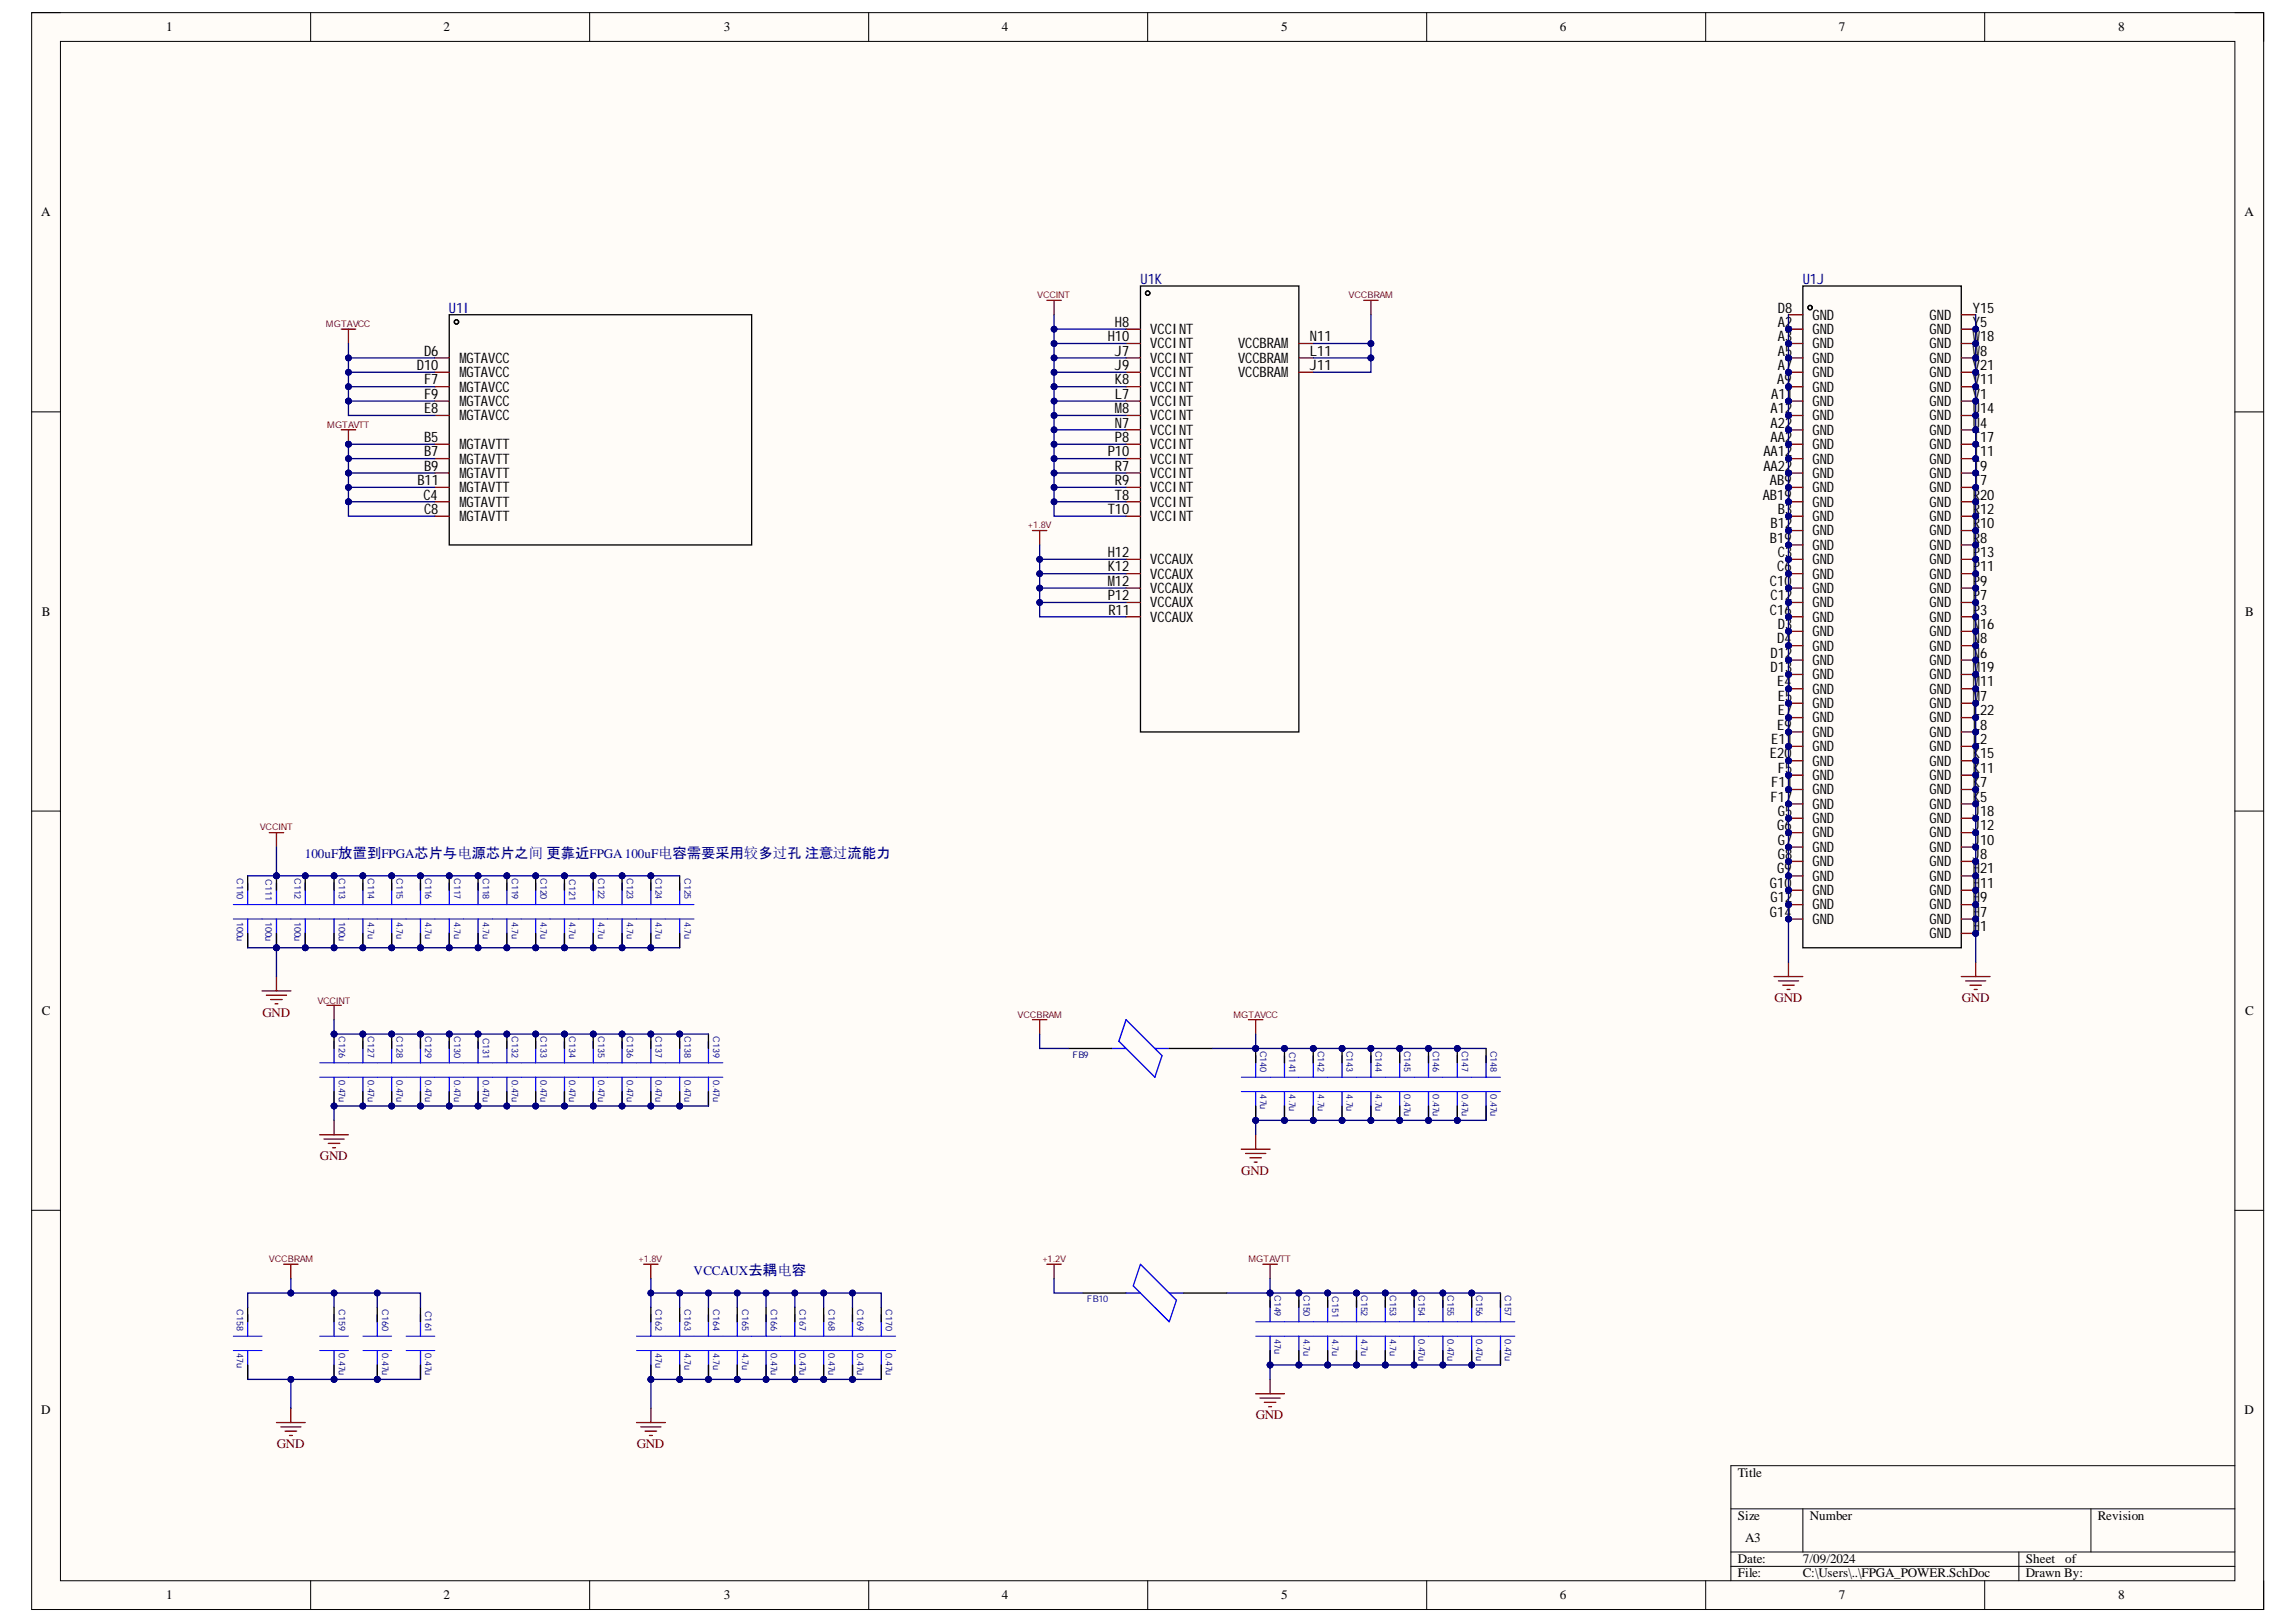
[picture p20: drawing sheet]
<svg xmlns="http://www.w3.org/2000/svg" width="297mm" height="210mm" viewBox="0 0 297 210" stroke-linecap="round" stroke-linejoin="round" font-family="sans-serif">
<defs><g id="words">
<g font-size="1.9" fill="#000080">
<text x="58.1" y="40.4">U1I</text>
<text x="147.6" y="36.7">U1K</text>
<text x="233.2" y="36.7">U1J</text>
</g>
<g font-size="1.9">
<text x="230" y="40.4">D8</text>
<text x="234.5" y="41.4">GND</text>
<text x="249.6" y="41.4">GND</text>
<text x="255.2" y="40.4">Y15</text>
<text x="53.9" y="47.9">D10</text>
<text x="54.9" y="46">D6</text>
<text x="59.4" y="47">MGTAVCC</text>
<text x="143.3" y="44.2">H10</text>
<text x="144.2" y="42.3">H8</text>
<text x="144.2" y="46">J7</text>
<text x="144.2" y="47.9">J9</text>
<text x="148.8" y="43.2">VCCINT</text>
<text x="148.8" y="45.1">VCCINT</text>
<text x="148.8" y="47">VCCINT</text>
<text x="160.2" y="47">VCCBRAM</text>
<text x="160.2" y="45.1">VCCBRAM</text>
<text x="169.5" y="47.9">J11</text>
<text x="169.5" y="46">L11</text>
<text x="169.5" y="44.2">N11</text>
<text x="230" y="42.3">A2</text>
<text x="230" y="44.2">A3</text>
<text x="230" y="46">A5</text>
<text x="230" y="47.9">A7</text>
<text x="234.5" y="43.2">GND</text>
<text x="234.5" y="45.1">GND</text>
<text x="234.5" y="47">GND</text>
<text x="249.6" y="47">GND</text>
<text x="249.6" y="45.1">GND</text>
<text x="249.6" y="43.2">GND</text>
<text x="255.2" y="47.9">V21</text>
<text x="255.2" y="46">W8</text>
<text x="255.2" y="44.2">W18</text>
<text x="255.2" y="42.3">Y5</text>
<text x="54.9" y="49.8">F7</text>
<text x="54.9" y="51.6">F9</text>
<text x="54.9" y="53.5">E8</text>
<text x="59.4" y="48.8">MGTAVCC</text>
<text x="59.4" y="50.7">MGTAVCC</text>
<text x="59.4" y="52.5">MGTAVCC</text>
<text x="144.2" y="49.8">K8</text>
<text x="144.2" y="51.6">L7</text>
<text x="144.2" y="53.5">M8</text>
<text x="148.8" y="48.8">VCCINT</text>
<text x="148.8" y="50.7">VCCINT</text>
<text x="148.8" y="52.5">VCCINT</text>
<text x="160.2" y="48.8">VCCBRAM</text>
<text x="229.1" y="53.5">A12</text>
<text x="229.2" y="51.6">A11</text>
<text x="229.9" y="49.8">A9</text>
<text x="234.5" y="48.8">GND</text>
<text x="234.5" y="50.7">GND</text>
<text x="234.5" y="52.5">GND</text>
<text x="249.6" y="52.5">GND</text>
<text x="249.6" y="50.7">GND</text>
<text x="249.6" y="48.8">GND</text>
<text x="255.2" y="53.5">U14</text>
<text x="255.2" y="51.6">V1</text>
<text x="255.2" y="49.8">V11</text>
<text x="54.9" y="57.2">B5</text>
<text x="54.9" y="59.1">B7</text>
<text x="59.4" y="54.4">MGTAVCC</text>
<text x="59.4" y="58.1">MGTAVTT</text>
<text x="59.4" y="60">MGTAVTT</text>
<text x="143.3" y="59.1">P10</text>
<text x="144.2" y="55.3">N7</text>
<text x="144.2" y="57.2">P8</text>
<text x="148.8" y="54.4">VCCINT</text>
<text x="148.8" y="56.3">VCCINT</text>
<text x="148.8" y="58.1">VCCINT</text>
<text x="148.8" y="60">VCCINT</text>
<text x="228.1" y="59.1">AA12</text>
<text x="229.1" y="55.3">A22</text>
<text x="229.1" y="57.2">AA2</text>
<text x="234.5" y="54.4">GND</text>
<text x="234.5" y="56.3">GND</text>
<text x="234.5" y="58.1">GND</text>
<text x="234.5" y="60">GND</text>
<text x="249.6" y="60">GND</text>
<text x="249.6" y="58.1">GND</text>
<text x="249.6" y="56.3">GND</text>
<text x="249.6" y="54.4">GND</text>
<text x="255.2" y="59.1">T11</text>
<text x="255.2" y="57.2">T17</text>
<text x="255.2" y="55.3">U4</text>
<text x="54" y="62.8">B11</text>
<text x="54.8" y="64.6">C4</text>
<text x="54.9" y="60.9">B9</text>
<text x="59.4" y="61.8">MGTAVTT</text>
<text x="59.4" y="63.7">MGTAVTT</text>
<text x="59.4" y="65.6">MGTAVTT</text>
<text x="144.2" y="60.9">R7</text>
<text x="144.2" y="62.8">R9</text>
<text x="144.2" y="64.6">T8</text>
<text x="148.8" y="61.8">VCCINT</text>
<text x="148.8" y="63.7">VCCINT</text>
<text x="148.8" y="65.6">VCCINT</text>
<text x="228.1" y="64.6">AB19</text>
<text x="228.1" y="60.9">AA22</text>
<text x="229" y="62.8">AB9</text>
<text x="234.5" y="61.8">GND</text>
<text x="234.5" y="63.7">GND</text>
<text x="234.5" y="65.6">GND</text>
<text x="249.6" y="65.6">GND</text>
<text x="249.6" y="63.7">GND</text>
<text x="249.6" y="61.8">GND</text>
<text x="255.2" y="64.6">R20</text>
<text x="255.2" y="62.8">T7</text>
<text x="255.2" y="60.9">T9</text>
<text x="54.9" y="66.5">C8</text>
<text x="59.4" y="67.4">MGTAVTT</text>
<text x="143.3" y="66.5">T10</text>
<text x="148.8" y="67.4">VCCINT</text>
<text x="229" y="70.2">B19</text>
<text x="229.1" y="68.4">B12</text>
<text x="230" y="66.5">B3</text>
<text x="234.5" y="67.4">GND</text>
<text x="234.5" y="69.3">GND</text>
<text x="234.5" y="71.2">GND</text>
<text x="249.6" y="71.2">GND</text>
<text x="249.6" y="69.3">GND</text>
<text x="249.6" y="67.4">GND</text>
<text x="255.2" y="70.2">R8</text>
<text x="255.2" y="68.4">R10</text>
<text x="255.2" y="66.5">R12</text>
<text x="143.3" y="72.1">H12</text>
<text x="143.3" y="73.9">K12</text>
<text x="143.3" y="75.8">M12</text>
<text x="143.3" y="77.7">P12</text>
<text x="148.8" y="73">VCCAUX</text>
<text x="148.8" y="74.9">VCCAUX</text>
<text x="148.8" y="76.7">VCCAUX</text>
<text x="229" y="75.8">C10</text>
<text x="229.1" y="77.7">C12</text>
<text x="229.9" y="73.9">C6</text>
<text x="230" y="72.1">C3</text>
<text x="234.5" y="73">GND</text>
<text x="234.5" y="74.9">GND</text>
<text x="234.5" y="76.7">GND</text>
<text x="249.6" y="76.7">GND</text>
<text x="249.6" y="74.9">GND</text>
<text x="249.6" y="73">GND</text>
<text x="255.2" y="77.7">P7</text>
<text x="255.2" y="75.8">P9</text>
<text x="255.2" y="73.9">P11</text>
<text x="255.2" y="72.1">P13</text>
<text x="143.4" y="79.5">R11</text>
<text x="148.8" y="78.6">VCCAUX</text>
<text x="148.8" y="80.5">VCCAUX</text>
<text x="229" y="79.5">C16</text>
<text x="229.9" y="83.3">D4</text>
<text x="230" y="81.4">D3</text>
<text x="234.5" y="78.6">GND</text>
<text x="234.5" y="80.5">GND</text>
<text x="234.5" y="82.3">GND</text>
<text x="249.6" y="82.3">GND</text>
<text x="249.6" y="80.5">GND</text>
<text x="249.6" y="78.6">GND</text>
<text x="255.2" y="83.3">N8</text>
<text x="255.2" y="81.4">N16</text>
<text x="255.2" y="79.5">P3</text>
<text x="229.1" y="85.1">D12</text>
<text x="229.1" y="87">D13</text>
<text x="229.9" y="88.8">E4</text>
<text x="234.5" y="84.2">GND</text>
<text x="234.5" y="86">GND</text>
<text x="234.5" y="87.9">GND</text>
<text x="234.5" y="89.8">GND</text>
<text x="249.6" y="89.8">GND</text>
<text x="249.6" y="87.9">GND</text>
<text x="249.6" y="86">GND</text>
<text x="249.6" y="84.2">GND</text>
<text x="255.2" y="88.8">M11</text>
<text x="255.2" y="87">M19</text>
<text x="255.2" y="85.1">N6</text>
<text x="229.9" y="94.4">E9</text>
<text x="230" y="90.7">E5</text>
<text x="230" y="92.6">E7</text>
<text x="234.5" y="91.6">GND</text>
<text x="234.5" y="93.5">GND</text>
<text x="234.5" y="95.3">GND</text>
<text x="249.6" y="95.3">GND</text>
<text x="249.6" y="93.5">GND</text>
<text x="249.6" y="91.6">GND</text>
<text x="255.2" y="94.4">L8</text>
<text x="255.2" y="92.6">L22</text>
<text x="255.2" y="90.7">M7</text>
<text x="229" y="98.1">E20</text>
<text x="229.2" y="96.3">E11</text>
<text x="229.2" y="101.9">F11</text>
<text x="230" y="100">F5</text>
<text x="234.5" y="97.2">GND</text>
<text x="234.5" y="99.1">GND</text>
<text x="234.5" y="100.9">GND</text>
<text x="249.6" y="100.9">GND</text>
<text x="249.6" y="99.1">GND</text>
<text x="249.6" y="97.2">GND</text>
<text x="255.2" y="101.9">K7</text>
<text x="255.2" y="100">K11</text>
<text x="255.2" y="98.1">K15</text>
<text x="255.2" y="96.3">L2</text>
<text x="229.1" y="103.7">F17</text>
<text x="229.9" y="107.4">G6</text>
<text x="230" y="105.6">G5</text>
<text x="234.5" y="102.8">GND</text>
<text x="234.5" y="104.7">GND</text>
<text x="234.5" y="106.5">GND</text>
<text x="249.6" y="106.5">GND</text>
<text x="249.6" y="104.7">GND</text>
<text x="249.6" y="102.8">GND</text>
<text x="255.2" y="107.4">J12</text>
<text x="255.2" y="105.6">J18</text>
<text x="255.2" y="103.7">K5</text>
<text x="229.9" y="113">G9</text>
<text x="230" y="109.3">G7</text>
<text x="230" y="111.2">G8</text>
<text x="234.5" y="108.4">GND</text>
<text x="234.5" y="110.2">GND</text>
<text x="234.5" y="112.1">GND</text>
<text x="234.5" y="114">GND</text>
<text x="249.6" y="114">GND</text>
<text x="249.6" y="112.1">GND</text>
<text x="249.6" y="110.2">GND</text>
<text x="249.6" y="108.4">GND</text>
<text x="255.2" y="113">H21</text>
<text x="255.2" y="111.2">J8</text>
<text x="255.2" y="109.3">J10</text>
<text x="229" y="114.9">G10</text>
<text x="229" y="118.6">G14</text>
<text x="229.1" y="116.8">G12</text>
<text x="234.5" y="115.8">GND</text>
<text x="234.5" y="117.7">GND</text>
<text x="234.5" y="119.5">GND</text>
<text x="249.6" y="119.5">GND</text>
<text x="249.6" y="117.7">GND</text>
<text x="249.6" y="115.8">GND</text>
<text x="255.2" y="118.6">H7</text>
<text x="255.2" y="116.8">H9</text>
<text x="255.2" y="114.9">H11</text>
<text x="249.6" y="121.4">GND</text>
<text x="255.2" y="120.5">H1</text>
</g>
<g font-size="1.7">
<text x="21.5" y="4.1">1</text>
<text x="57.4" y="4.1">2</text>
<text x="93.6" y="4.1">3</text>
<text x="129.6" y="4.1">4</text>
<text x="165.8" y="4.1">5</text>
<text x="201.8" y="4.1">6</text>
<text x="237.9" y="4.1">7</text>
<text x="274" y="4.1">8</text>
<text x="5.3" y="28">A</text>
<text x="290.4" y="28">A</text>
<text x="5.4" y="79.7">B</text>
<text x="290.4" y="79.7">B</text>
<text x="5.4" y="131.3">C</text>
<text x="290.4" y="131.3">C</text>
<text x="5.3" y="183">D</text>
<text x="290.4" y="183">D</text>
<text x="224.8" y="191.1">Title</text>
<text x="224.8" y="196.7">Size</text>
<text x="234.2" y="196.7">Number</text>
<text x="271.4" y="196.7">Revision</text>
<text x="224.8" y="202.3">Date:</text>
<text x="225.8" y="199.5">A3</text>
<text x="233.2" y="202.3">7/09/2024</text>
<text x="262.1" y="202.3">Sheet</text>
<text x="267.2" y="202.3">of</text>
<text x="21.5" y="206.9">1</text>
<text x="57.4" y="206.9">2</text>
<text x="93.6" y="206.9">3</text>
<text x="129.6" y="206.9">4</text>
<text x="165.8" y="206.9">5</text>
<text x="201.8" y="206.9">6</text>
<text x="224.8" y="204.1">File:</text>
<text x="233.2" y="204.1">C:\Users\..\FPGA_POWER.SchDoc</text>
<text x="237.9" y="206.9">7</text>
<text x="262.1" y="204.1">Drawn By:</text>
<text x="274" y="206.9">8</text>
</g>
<g font-size="1.7" fill="#000080">
<text x="39.4" y="111">100uF放置到FPGA芯片与电源芯片之间 更靠近FPGA 100uF电容需要采用较多过孔 注意过流能力</text>
<text x="89.7" y="165">VCCAUX去耦电容</text>
</g>
<g font-size="1.7" fill="#800000">
<text x="33.9" y="131.6">GND</text>
<text x="229.6" y="129.7">GND</text>
<text x="253.8" y="129.7">GND</text>
<text x="41.4" y="150.2">GND</text>
<text x="160.6" y="152">GND</text>
<text x="162.4" y="183.7">GND</text>
<text x="35.8" y="187.4">GND</text>
<text x="82.4" y="187.4">GND</text>
</g>
<g font-size="1.2" fill="#800000">
<text x="134.2" y="38.6">VCCINT</text>
<text x="174.5" y="38.6">VCCBRAM</text>
<text x="42.2" y="42.3">MGTAVCC</text>
<text x="42.3" y="55.3">MGTAVTT</text>
<text x="133" y="68.4">+1.8V</text>
<text x="33.6" y="107.4">VCCINT</text>
<text x="41.1" y="129.9">VCCINT</text>
<text x="131.6" y="131.7">VCCBRAM</text>
<text x="159.6" y="131.7">MGTAVCC</text>
<text x="34.8" y="163.4">VCCBRAM</text>
<text x="82.6" y="163.4">+1.8V</text>
<text x="134.9" y="163.4">+1.2V</text>
<text x="161.5" y="163.4">MGTAVTT</text>
</g>
<g font-size="1.2" fill="#000080">
<text x="30.6" y="113.6" transform="rotate(90 30.6 113.6)">C110</text>
<text x="34.4" y="113.8" transform="rotate(90 34.4 113.8)">C111</text>
<text x="38.1" y="113.6" transform="rotate(90 38.1 113.6)">C112</text>
<text x="43.9" y="113.6" transform="rotate(90 43.9 113.6)">C113</text>
<text x="47.6" y="113.6" transform="rotate(90 47.6 113.6)">C114</text>
<text x="51.3" y="113.6" transform="rotate(90 51.3 113.6)">C115</text>
<text x="55" y="113.6" transform="rotate(90 55 113.6)">C116</text>
<text x="58.7" y="113.6" transform="rotate(90 58.7 113.6)">C117</text>
<text x="62.5" y="113.6" transform="rotate(90 62.5 113.6)">C118</text>
<text x="66.2" y="113.6" transform="rotate(90 66.2 113.6)">C119</text>
<text x="69.9" y="113.6" transform="rotate(90 69.9 113.6)">C120</text>
<text x="73.6" y="113.8" transform="rotate(90 73.6 113.8)">C121</text>
<text x="77.4" y="113.6" transform="rotate(90 77.4 113.6)">C122</text>
<text x="81.1" y="113.6" transform="rotate(90 81.1 113.6)">C123</text>
<text x="84.8" y="113.6" transform="rotate(90 84.8 113.6)">C124</text>
<text x="88.5" y="113.6" transform="rotate(90 88.5 113.6)">C125</text>
<text x="30.6" y="119.3" transform="rotate(90 30.6 119.3)">100u</text>
<text x="34.4" y="119.3" transform="rotate(90 34.4 119.3)">100u</text>
<text x="38.1" y="119.3" transform="rotate(90 38.1 119.3)">100u</text>
<text x="43.9" y="119.3" transform="rotate(90 43.9 119.3)">100u</text>
<text x="47.6" y="119.3" transform="rotate(90 47.6 119.3)">4.7u</text>
<text x="51.3" y="119.3" transform="rotate(90 51.3 119.3)">4.7u</text>
<text x="55" y="119.3" transform="rotate(90 55 119.3)">4.7u</text>
<text x="58.7" y="119.3" transform="rotate(90 58.7 119.3)">4.7u</text>
<text x="62.5" y="119.3" transform="rotate(90 62.5 119.3)">4.7u</text>
<text x="66.2" y="119.3" transform="rotate(90 66.2 119.3)">4.7u</text>
<text x="69.9" y="119.3" transform="rotate(90 69.9 119.3)">4.7u</text>
<text x="73.6" y="119.3" transform="rotate(90 73.6 119.3)">4.7u</text>
<text x="77.4" y="119.3" transform="rotate(90 77.4 119.3)">4.7u</text>
<text x="81.1" y="119.3" transform="rotate(90 81.1 119.3)">4.7u</text>
<text x="84.8" y="119.3" transform="rotate(90 84.8 119.3)">4.7u</text>
<text x="88.5" y="119.3" transform="rotate(90 88.5 119.3)">4.7u</text>
<text x="43.9" y="134.1" transform="rotate(90 43.9 134.1)">C126</text>
<text x="47.6" y="134.1" transform="rotate(90 47.6 134.1)">C127</text>
<text x="51.3" y="134.1" transform="rotate(90 51.3 134.1)">C128</text>
<text x="55" y="134.1" transform="rotate(90 55 134.1)">C129</text>
<text x="58.7" y="134.1" transform="rotate(90 58.7 134.1)">C130</text>
<text x="62.5" y="134.3" transform="rotate(90 62.5 134.3)">C131</text>
<text x="66.2" y="134.1" transform="rotate(90 66.2 134.1)">C132</text>
<text x="69.9" y="134.1" transform="rotate(90 69.9 134.1)">C133</text>
<text x="73.6" y="134.1" transform="rotate(90 73.6 134.1)">C134</text>
<text x="77.4" y="134.1" transform="rotate(90 77.4 134.1)">C135</text>
<text x="81.1" y="134.1" transform="rotate(90 81.1 134.1)">C136</text>
<text x="84.8" y="134.1" transform="rotate(90 84.8 134.1)">C137</text>
<text x="88.5" y="134.1" transform="rotate(90 88.5 134.1)">C138</text>
<text x="92.3" y="134.1" transform="rotate(90 92.3 134.1)">C139</text>
<text x="138.7" y="136.9">FB9</text>
<text x="163" y="136" transform="rotate(90 163 136)">C140</text>
<text x="166.8" y="136.1" transform="rotate(90 166.8 136.1)">C141</text>
<text x="170.5" y="136" transform="rotate(90 170.5 136)">C142</text>
<text x="174.2" y="136" transform="rotate(90 174.2 136)">C143</text>
<text x="177.9" y="136" transform="rotate(90 177.9 136)">C144</text>
<text x="181.7" y="136" transform="rotate(90 181.7 136)">C145</text>
<text x="185.4" y="136" transform="rotate(90 185.4 136)">C146</text>
<text x="189.1" y="136" transform="rotate(90 189.1 136)">C147</text>
<text x="192.8" y="136" transform="rotate(90 192.8 136)">C148</text>
<text x="43.9" y="139.8" transform="rotate(90 43.9 139.8)">0.47u</text>
<text x="47.6" y="139.8" transform="rotate(90 47.6 139.8)">0.47u</text>
<text x="51.3" y="139.8" transform="rotate(90 51.3 139.8)">0.47u</text>
<text x="55" y="139.8" transform="rotate(90 55 139.8)">0.47u</text>
<text x="58.7" y="139.8" transform="rotate(90 58.7 139.8)">0.47u</text>
<text x="62.5" y="139.8" transform="rotate(90 62.5 139.8)">0.47u</text>
<text x="66.2" y="139.8" transform="rotate(90 66.2 139.8)">0.47u</text>
<text x="69.9" y="139.8" transform="rotate(90 69.9 139.8)">0.47u</text>
<text x="73.6" y="139.8" transform="rotate(90 73.6 139.8)">0.47u</text>
<text x="77.4" y="139.8" transform="rotate(90 77.4 139.8)">0.47u</text>
<text x="81.1" y="139.8" transform="rotate(90 81.1 139.8)">0.47u</text>
<text x="84.8" y="139.8" transform="rotate(90 84.8 139.8)">0.47u</text>
<text x="88.5" y="139.8" transform="rotate(90 88.5 139.8)">0.47u</text>
<text x="92.3" y="139.8" transform="rotate(90 92.3 139.8)">0.47u</text>
<text x="163" y="141.6" transform="rotate(90 163 141.6)">47u</text>
<text x="166.8" y="141.6" transform="rotate(90 166.8 141.6)">4.7u</text>
<text x="170.5" y="141.6" transform="rotate(90 170.5 141.6)">4.7u</text>
<text x="174.2" y="141.6" transform="rotate(90 174.2 141.6)">4.7u</text>
<text x="177.9" y="141.6" transform="rotate(90 177.9 141.6)">4.7u</text>
<text x="181.7" y="141.6" transform="rotate(90 181.7 141.6)">0.47u</text>
<text x="185.4" y="141.6" transform="rotate(90 185.4 141.6)">0.47u</text>
<text x="189.1" y="141.6" transform="rotate(90 189.1 141.6)">0.47u</text>
<text x="192.8" y="141.6" transform="rotate(90 192.8 141.6)">0.47u</text>
<text x="164.9" y="167.6" transform="rotate(90 164.9 167.6)">C149</text>
<text x="168.6" y="167.6" transform="rotate(90 168.6 167.6)">C150</text>
<text x="172.4" y="167.8" transform="rotate(90 172.4 167.8)">C151</text>
<text x="176.1" y="167.6" transform="rotate(90 176.1 167.6)">C152</text>
<text x="179.8" y="167.6" transform="rotate(90 179.8 167.6)">C153</text>
<text x="183.5" y="167.6" transform="rotate(90 183.5 167.6)">C154</text>
<text x="187.3" y="167.6" transform="rotate(90 187.3 167.6)">C155</text>
<text x="191" y="167.6" transform="rotate(90 191 167.6)">C156</text>
<text x="194.7" y="167.6" transform="rotate(90 194.7 167.6)">C157</text>
<text x="30.6" y="169.5" transform="rotate(90 30.6 169.5)">C158</text>
<text x="43.9" y="169.5" transform="rotate(90 43.9 169.5)">C159</text>
<text x="49.4" y="169.5" transform="rotate(90 49.4 169.5)">C160</text>
<text x="55" y="169.6" transform="rotate(90 55 169.6)">C161</text>
<text x="84.8" y="169.5" transform="rotate(90 84.8 169.5)">C162</text>
<text x="88.5" y="169.5" transform="rotate(90 88.5 169.5)">C163</text>
<text x="92.3" y="169.5" transform="rotate(90 92.3 169.5)">C164</text>
<text x="96" y="169.5" transform="rotate(90 96 169.5)">C165</text>
<text x="99.7" y="169.5" transform="rotate(90 99.7 169.5)">C166</text>
<text x="103.4" y="169.5" transform="rotate(90 103.4 169.5)">C167</text>
<text x="107.2" y="169.5" transform="rotate(90 107.2 169.5)">C168</text>
<text x="110.9" y="169.5" transform="rotate(90 110.9 169.5)">C169</text>
<text x="114.6" y="169.5" transform="rotate(90 114.6 169.5)">C170</text>
<text x="140.6" y="168.5">FB10</text>
<text x="164.9" y="173.3" transform="rotate(90 164.9 173.3)">47u</text>
<text x="168.6" y="173.3" transform="rotate(90 168.6 173.3)">4.7u</text>
<text x="172.4" y="173.3" transform="rotate(90 172.4 173.3)">4.7u</text>
<text x="176.1" y="173.3" transform="rotate(90 176.1 173.3)">4.7u</text>
<text x="179.8" y="173.3" transform="rotate(90 179.8 173.3)">4.7u</text>
<text x="183.5" y="173.3" transform="rotate(90 183.5 173.3)">0.47u</text>
<text x="187.3" y="173.3" transform="rotate(90 187.3 173.3)">0.47u</text>
<text x="191" y="173.3" transform="rotate(90 191 173.3)">0.47u</text>
<text x="194.7" y="173.3" transform="rotate(90 194.7 173.3)">0.47u</text>
<text x="30.6" y="175.1" transform="rotate(90 30.6 175.1)">47u</text>
<text x="43.9" y="175.1" transform="rotate(90 43.9 175.1)">0.47u</text>
<text x="49.4" y="175.1" transform="rotate(90 49.4 175.1)">0.47u</text>
<text x="55" y="175.1" transform="rotate(90 55 175.1)">0.47u</text>
<text x="84.8" y="175.1" transform="rotate(90 84.8 175.1)">47u</text>
<text x="88.5" y="175.1" transform="rotate(90 88.5 175.1)">4.7u</text>
<text x="92.3" y="175.1" transform="rotate(90 92.3 175.1)">4.7u</text>
<text x="96" y="175.1" transform="rotate(90 96 175.1)">4.7u</text>
<text x="99.7" y="175.1" transform="rotate(90 99.7 175.1)">0.47u</text>
<text x="103.4" y="175.1" transform="rotate(90 103.4 175.1)">0.47u</text>
<text x="107.2" y="175.1" transform="rotate(90 107.2 175.1)">0.47u</text>
<text x="110.9" y="175.1" transform="rotate(90 110.9 175.1)">0.47u</text>
<text x="114.6" y="175.1" transform="rotate(90 114.6 175.1)">0.47u</text>
</g>
</g></defs>
<path d="M4.1 1.6h288.8v206.7h-288.8z" fill-rule="evenodd" fill="#fffcf8"/>
<path d="M4.1 1.6h288.8v206.7h-288.8z" fill="none" stroke="#000" stroke-width=".13"/>
<path d="M7.8 5.4h281.3v199.2h-281.3z" fill-rule="evenodd" fill="#fffcf8"/>
<g fill="none" stroke="#000" stroke-width=".13">
<path d="M4.1 1.6h3.7M7.8 5.4h281.3v199.2h-281.3zM40.2 1.6v3.8M76.3 1.6v3.8M112.4 1.6v3.8M148.5 1.6v3.8M184.6 1.6v3.8M220.7 1.6v3.8M256.8 1.6v3.8M289.1 1.6h3.8v3.8M4.1 53.3h3.7M289.1 53.3h3.8"/>
<path d="M4.1 105h3.7M289.1 105h3.8M4.1 156.6h3.7M289.1 156.6h3.8M223.9 195.3h65.2M233.2 195.3v5.5M270.5 195.3v5.5M289.1 189.7h-65.2v14.9M40.2 204.6v3.7M76.3 204.6v3.7M112.4 204.6v3.7M148.5 204.6v3.7"/>
<path d="M184.6 204.6v3.7M220.7 204.6v3.7M223.9 200.8h65.2M223.9 202.7h65.2M256.8 204.6v3.7M261.2 200.8v3.8M292.9 204.6v3.7"/>
</g>
<path d="M44.1 42.6h1.9M44.1 55.6h1.9M45.1 42.6v1.9M45.1 55.6v1.9" fill="none" stroke="#800000" stroke-width=".17"/>
<circle cx="45.1" cy="57.5" r=".37" fill="#000080"/>
<circle cx="45.1" cy="57.5" r=".37" fill="none" stroke="#000080" stroke-width=".13"/>
<g fill="none" stroke="#800000" stroke-width=".17">
<path d="M135.4 38.9h1.9M136.4 38.9v1.8M176.4 38.9h1.9M177.4 38.9v1.8M133.6 68.7h1.8M134.5 68.7v1.8M229.5 126.4h3.7M230.1 126.9h2.6M230.6 127.5h1.5M231.2 128h.4M231.4 124.5v1.9M253.7 126.4h3.8"/>
<path d="M254.3 126.9h2.6M254.9 127.5h1.4M255.4 128h.4M255.6 124.5v1.9"/>
</g>
<circle cx="35.8" cy="113.3" r=".37" fill="#000080"/>
<circle cx="35.8" cy="113.3" r=".37" fill="none" stroke="#000080" stroke-width=".13"/>
<circle cx="35.8" cy="122.6" r=".37" fill="#000080"/>
<circle cx="35.8" cy="122.6" r=".37" fill="none" stroke="#000080" stroke-width=".13"/>
<path d="M35.8 114.3v2.8M35.8 118.9v3.7" fill="none" stroke="#00f" stroke-width=".17"/>
<path d="M33.9 117.1h3.7M33.9 118.9h3.7" fill="none" stroke="#00f" stroke-width=".13"/>
<path d="M35.8 113.3v1.9" fill="none" stroke="#000" stroke-width=".17"/>
<circle cx="35.8" cy="113.3" r=".37" fill="#000080"/>
<circle cx="35.8" cy="113.3" r=".37" fill="none" stroke="#000080" stroke-width=".13"/>
<path d="M35.8 120.8v1.8" fill="none" stroke="#000" stroke-width=".17"/>
<circle cx="35.8" cy="122.6" r=".37" fill="#000080"/>
<circle cx="35.8" cy="122.6" r=".37" fill="none" stroke="#000080" stroke-width=".13"/>
<circle cx="43.2" cy="113.3" r=".37" fill="#000080"/>
<circle cx="43.2" cy="113.3" r=".37" fill="none" stroke="#000080" stroke-width=".13"/>
<circle cx="43.2" cy="122.6" r=".37" fill="#000080"/>
<circle cx="43.2" cy="122.6" r=".37" fill="none" stroke="#000080" stroke-width=".13"/>
<path d="M43.2 114.3v2.8M43.2 118.9v3.7" fill="none" stroke="#00f" stroke-width=".17"/>
<path d="M41.4 117.1h3.7M41.4 118.9h3.7" fill="none" stroke="#00f" stroke-width=".13"/>
<path d="M43.2 113.3v1.9" fill="none" stroke="#000" stroke-width=".17"/>
<circle cx="43.2" cy="113.3" r=".37" fill="#000080"/>
<circle cx="43.2" cy="113.3" r=".37" fill="none" stroke="#000080" stroke-width=".13"/>
<path d="M43.2 120.8v1.8" fill="none" stroke="#000" stroke-width=".17"/>
<circle cx="43.2" cy="122.6" r=".37" fill="#000080"/>
<circle cx="43.2" cy="122.6" r=".37" fill="none" stroke="#000080" stroke-width=".13"/>
<circle cx="46.9" cy="113.3" r=".37" fill="#000080"/>
<circle cx="46.9" cy="113.3" r=".37" fill="none" stroke="#000080" stroke-width=".13"/>
<circle cx="46.9" cy="122.6" r=".37" fill="#000080"/>
<circle cx="46.9" cy="122.6" r=".37" fill="none" stroke="#000080" stroke-width=".13"/>
<path d="M46.9 114.3v2.8M46.9 118.9v3.7" fill="none" stroke="#00f" stroke-width=".17"/>
<path d="M45.1 117.1h3.7M45.1 118.9h3.7" fill="none" stroke="#00f" stroke-width=".13"/>
<path d="M46.9 113.3v1.9" fill="none" stroke="#000" stroke-width=".17"/>
<circle cx="46.9" cy="113.3" r=".37" fill="#000080"/>
<circle cx="46.9" cy="113.3" r=".37" fill="none" stroke="#000080" stroke-width=".13"/>
<path d="M46.9 120.8v1.8" fill="none" stroke="#000" stroke-width=".17"/>
<circle cx="46.9" cy="122.6" r=".37" fill="#000080"/>
<circle cx="46.9" cy="122.6" r=".37" fill="none" stroke="#000080" stroke-width=".13"/>
<circle cx="50.7" cy="113.3" r=".37" fill="#000080"/>
<circle cx="50.7" cy="113.3" r=".37" fill="none" stroke="#000080" stroke-width=".13"/>
<circle cx="50.7" cy="122.6" r=".37" fill="#000080"/>
<circle cx="50.7" cy="122.6" r=".37" fill="none" stroke="#000080" stroke-width=".13"/>
<path d="M50.7 114.3v2.8M50.7 118.9v3.7" fill="none" stroke="#00f" stroke-width=".17"/>
<path d="M48.8 117.1h3.7M48.8 118.9h3.7" fill="none" stroke="#00f" stroke-width=".13"/>
<path d="M50.7 113.3v1.9" fill="none" stroke="#000" stroke-width=".17"/>
<circle cx="50.7" cy="113.3" r=".37" fill="#000080"/>
<circle cx="50.7" cy="113.3" r=".37" fill="none" stroke="#000080" stroke-width=".13"/>
<path d="M50.7 120.8v1.8" fill="none" stroke="#000" stroke-width=".17"/>
<circle cx="50.7" cy="122.6" r=".37" fill="#000080"/>
<circle cx="50.7" cy="122.6" r=".37" fill="none" stroke="#000080" stroke-width=".13"/>
<circle cx="54.4" cy="113.3" r=".37" fill="#000080"/>
<circle cx="54.4" cy="113.3" r=".37" fill="none" stroke="#000080" stroke-width=".13"/>
<circle cx="54.4" cy="122.6" r=".37" fill="#000080"/>
<circle cx="54.4" cy="122.6" r=".37" fill="none" stroke="#000080" stroke-width=".13"/>
<path d="M54.4 114.3v2.8M54.4 118.9v3.7" fill="none" stroke="#00f" stroke-width=".17"/>
<path d="M52.5 117.1h3.8M52.5 118.9h3.8" fill="none" stroke="#00f" stroke-width=".13"/>
<path d="M54.4 113.3v1.9" fill="none" stroke="#000" stroke-width=".17"/>
<circle cx="54.4" cy="113.3" r=".37" fill="#000080"/>
<circle cx="54.4" cy="113.3" r=".37" fill="none" stroke="#000080" stroke-width=".13"/>
<path d="M54.4 120.8v1.8" fill="none" stroke="#000" stroke-width=".17"/>
<circle cx="54.4" cy="122.6" r=".37" fill="#000080"/>
<circle cx="54.4" cy="122.6" r=".37" fill="none" stroke="#000080" stroke-width=".13"/>
<circle cx="58.1" cy="113.3" r=".37" fill="#000080"/>
<circle cx="58.1" cy="113.3" r=".37" fill="none" stroke="#000080" stroke-width=".13"/>
<circle cx="58.1" cy="122.6" r=".37" fill="#000080"/>
<circle cx="58.1" cy="122.6" r=".37" fill="none" stroke="#000080" stroke-width=".13"/>
<path d="M58.1 114.3v2.8M58.1 118.9v3.7" fill="none" stroke="#00f" stroke-width=".17"/>
<path d="M56.3 117.1h3.7M56.3 118.9h3.7" fill="none" stroke="#00f" stroke-width=".13"/>
<path d="M58.1 113.3v1.9" fill="none" stroke="#000" stroke-width=".17"/>
<circle cx="58.1" cy="113.3" r=".37" fill="#000080"/>
<circle cx="58.1" cy="113.3" r=".37" fill="none" stroke="#000080" stroke-width=".13"/>
<path d="M58.1 120.8v1.8" fill="none" stroke="#000" stroke-width=".17"/>
<circle cx="58.1" cy="122.6" r=".37" fill="#000080"/>
<circle cx="58.1" cy="122.6" r=".37" fill="none" stroke="#000080" stroke-width=".13"/>
<circle cx="61.8" cy="113.3" r=".37" fill="#000080"/>
<circle cx="61.8" cy="113.3" r=".37" fill="none" stroke="#000080" stroke-width=".13"/>
<circle cx="61.8" cy="122.6" r=".37" fill="#000080"/>
<circle cx="61.8" cy="122.6" r=".37" fill="none" stroke="#000080" stroke-width=".13"/>
<path d="M61.8 114.3v2.8M61.8 118.9v3.7" fill="none" stroke="#00f" stroke-width=".17"/>
<path d="M60 117.1h3.7M60 118.9h3.7" fill="none" stroke="#00f" stroke-width=".13"/>
<path d="M61.8 113.3v1.9" fill="none" stroke="#000" stroke-width=".17"/>
<circle cx="61.8" cy="113.3" r=".37" fill="#000080"/>
<circle cx="61.8" cy="113.3" r=".37" fill="none" stroke="#000080" stroke-width=".13"/>
<path d="M61.8 120.8v1.8" fill="none" stroke="#000" stroke-width=".17"/>
<circle cx="61.8" cy="122.6" r=".37" fill="#000080"/>
<circle cx="61.8" cy="122.6" r=".37" fill="none" stroke="#000080" stroke-width=".13"/>
<circle cx="65.6" cy="113.3" r=".37" fill="#000080"/>
<circle cx="65.6" cy="113.3" r=".37" fill="none" stroke="#000080" stroke-width=".13"/>
<circle cx="65.6" cy="122.6" r=".37" fill="#000080"/>
<circle cx="65.6" cy="122.6" r=".37" fill="none" stroke="#000080" stroke-width=".13"/>
<path d="M65.6 114.3v2.8M65.6 118.9v3.7" fill="none" stroke="#00f" stroke-width=".17"/>
<path d="M63.7 117.1h3.7M63.7 118.9h3.7" fill="none" stroke="#00f" stroke-width=".13"/>
<path d="M65.6 113.3v1.9" fill="none" stroke="#000" stroke-width=".17"/>
<circle cx="65.6" cy="113.3" r=".37" fill="#000080"/>
<circle cx="65.6" cy="113.3" r=".37" fill="none" stroke="#000080" stroke-width=".13"/>
<path d="M65.6 120.8v1.8" fill="none" stroke="#000" stroke-width=".17"/>
<circle cx="65.6" cy="122.6" r=".37" fill="#000080"/>
<circle cx="65.6" cy="122.6" r=".37" fill="none" stroke="#000080" stroke-width=".13"/>
<circle cx="69.3" cy="113.3" r=".37" fill="#000080"/>
<circle cx="69.3" cy="113.3" r=".37" fill="none" stroke="#000080" stroke-width=".13"/>
<circle cx="69.3" cy="122.6" r=".37" fill="#000080"/>
<circle cx="69.3" cy="122.6" r=".37" fill="none" stroke="#000080" stroke-width=".13"/>
<path d="M69.3 114.3v2.8M69.3 118.9v3.7" fill="none" stroke="#00f" stroke-width=".17"/>
<path d="M67.4 117.1h3.8M67.4 118.9h3.8" fill="none" stroke="#00f" stroke-width=".13"/>
<path d="M69.3 113.3v1.9" fill="none" stroke="#000" stroke-width=".17"/>
<circle cx="69.3" cy="113.3" r=".37" fill="#000080"/>
<circle cx="69.3" cy="113.3" r=".37" fill="none" stroke="#000080" stroke-width=".13"/>
<path d="M69.3 120.8v1.8" fill="none" stroke="#000" stroke-width=".17"/>
<circle cx="69.3" cy="122.6" r=".37" fill="#000080"/>
<circle cx="69.3" cy="122.6" r=".37" fill="none" stroke="#000080" stroke-width=".13"/>
<circle cx="73" cy="113.3" r=".37" fill="#000080"/>
<circle cx="73" cy="113.3" r=".37" fill="none" stroke="#000080" stroke-width=".13"/>
<circle cx="73" cy="122.6" r=".37" fill="#000080"/>
<circle cx="73" cy="122.6" r=".37" fill="none" stroke="#000080" stroke-width=".13"/>
<path d="M73 114.3v2.8M73 118.9v3.7" fill="none" stroke="#00f" stroke-width=".17"/>
<path d="M71.2 117.1h3.7M71.2 118.9h3.7" fill="none" stroke="#00f" stroke-width=".13"/>
<path d="M73 113.3v1.9" fill="none" stroke="#000" stroke-width=".17"/>
<circle cx="73" cy="113.3" r=".37" fill="#000080"/>
<circle cx="73" cy="113.3" r=".37" fill="none" stroke="#000080" stroke-width=".13"/>
<path d="M73 120.8v1.8" fill="none" stroke="#000" stroke-width=".17"/>
<circle cx="73" cy="122.6" r=".37" fill="#000080"/>
<circle cx="73" cy="122.6" r=".37" fill="none" stroke="#000080" stroke-width=".13"/>
<circle cx="76.8" cy="113.3" r=".37" fill="#000080"/>
<circle cx="76.8" cy="113.3" r=".37" fill="none" stroke="#000080" stroke-width=".13"/>
<circle cx="76.8" cy="122.6" r=".37" fill="#000080"/>
<circle cx="76.8" cy="122.6" r=".37" fill="none" stroke="#000080" stroke-width=".13"/>
<path d="M76.7 114.3v2.8M76.7 118.9v3.7" fill="none" stroke="#00f" stroke-width=".17"/>
<path d="M74.9 117.1h3.7M74.9 118.9h3.7" fill="none" stroke="#00f" stroke-width=".13"/>
<path d="M76.7 113.3v1.9" fill="none" stroke="#000" stroke-width=".17"/>
<circle cx="76.8" cy="113.3" r=".37" fill="#000080"/>
<circle cx="76.8" cy="113.3" r=".37" fill="none" stroke="#000080" stroke-width=".13"/>
<path d="M76.7 120.8v1.8" fill="none" stroke="#000" stroke-width=".17"/>
<circle cx="76.8" cy="122.6" r=".37" fill="#000080"/>
<circle cx="76.8" cy="122.6" r=".37" fill="none" stroke="#000080" stroke-width=".13"/>
<circle cx="80.5" cy="113.3" r=".37" fill="#000080"/>
<circle cx="80.5" cy="113.3" r=".37" fill="none" stroke="#000080" stroke-width=".13"/>
<circle cx="80.5" cy="122.6" r=".37" fill="#000080"/>
<circle cx="80.5" cy="122.6" r=".37" fill="none" stroke="#000080" stroke-width=".13"/>
<path d="M80.5 114.3v2.8M80.5 118.9v3.7" fill="none" stroke="#00f" stroke-width=".17"/>
<path d="M78.6 117.1h3.7M78.6 118.9h3.7" fill="none" stroke="#00f" stroke-width=".13"/>
<path d="M80.5 113.3v1.9" fill="none" stroke="#000" stroke-width=".17"/>
<circle cx="80.5" cy="113.3" r=".37" fill="#000080"/>
<circle cx="80.5" cy="113.3" r=".37" fill="none" stroke="#000080" stroke-width=".13"/>
<path d="M80.5 120.8v1.8" fill="none" stroke="#000" stroke-width=".17"/>
<circle cx="80.5" cy="122.6" r=".37" fill="#000080"/>
<circle cx="80.5" cy="122.6" r=".37" fill="none" stroke="#000080" stroke-width=".13"/>
<circle cx="84.2" cy="113.3" r=".37" fill="#000080"/>
<circle cx="84.2" cy="113.3" r=".37" fill="none" stroke="#000080" stroke-width=".13"/>
<circle cx="84.2" cy="122.6" r=".37" fill="#000080"/>
<circle cx="84.2" cy="122.6" r=".37" fill="none" stroke="#000080" stroke-width=".13"/>
<path d="M84.2 114.3v2.8M84.2 118.9v3.7" fill="none" stroke="#00f" stroke-width=".17"/>
<path d="M82.3 117.1h3.8M82.3 118.9h3.8" fill="none" stroke="#00f" stroke-width=".13"/>
<path d="M84.2 113.3v1.9" fill="none" stroke="#000" stroke-width=".17"/>
<circle cx="84.2" cy="113.3" r=".37" fill="#000080"/>
<circle cx="84.2" cy="113.3" r=".37" fill="none" stroke="#000080" stroke-width=".13"/>
<path d="M84.2 120.8v1.8" fill="none" stroke="#000" stroke-width=".17"/>
<circle cx="84.2" cy="122.6" r=".37" fill="#000080"/>
<circle cx="84.2" cy="122.6" r=".37" fill="none" stroke="#000080" stroke-width=".13"/>
<path d="M87.9 114.3v2.8M87.9 118.9v3.7" fill="none" stroke="#00f" stroke-width=".17"/>
<path d="M86.1 117.1h3.7M86.1 118.9h3.7" fill="none" stroke="#00f" stroke-width=".13"/>
<path d="M87.9 113.3v1.9M87.9 120.8v1.8" fill="none" stroke="#000" stroke-width=".17"/>
<path d="M34.8 107.8h1.9M35.8 107.8v1.8M33.9 128.2h3.7M34.5 128.8h2.6M35 129.4h1.5M35.6 129.9h.4M35.8 126.4v1.8" fill="none" stroke="#800000" stroke-width=".17"/>
<circle cx="43.2" cy="178.5" r=".37" fill="#000080"/>
<circle cx="43.2" cy="178.5" r=".37" fill="none" stroke="#000080" stroke-width=".13"/>
<path d="M43.2 170.1v2.8M43.2 174.8v3.7" fill="none" stroke="#00f" stroke-width=".17"/>
<path d="M41.4 172.9h3.7M41.4 174.8h3.7" fill="none" stroke="#00f" stroke-width=".13"/>
<path d="M43.2 169.2v1.9M43.2 176.6v1.9" fill="none" stroke="#000" stroke-width=".17"/>
<circle cx="43.2" cy="178.5" r=".37" fill="#000080"/>
<circle cx="43.2" cy="178.5" r=".37" fill="none" stroke="#000080" stroke-width=".13"/>
<circle cx="48.8" cy="178.5" r=".38" fill="#000080"/>
<circle cx="48.8" cy="178.5" r=".38" fill="none" stroke="#000080" stroke-width=".13"/>
<path d="M48.8 170.1v2.8M48.8 174.8v3.7" fill="none" stroke="#00f" stroke-width=".17"/>
<path d="M46.9 172.9h3.8M47 174.8h3.7" fill="none" stroke="#00f" stroke-width=".13"/>
<path d="M48.8 169.2v1.9M48.8 176.6v1.9" fill="none" stroke="#000" stroke-width=".17"/>
<circle cx="48.8" cy="178.5" r=".38" fill="#000080"/>
<circle cx="48.8" cy="178.5" r=".38" fill="none" stroke="#000080" stroke-width=".13"/>
<path d="M36.7 163.6h1.9M37.6 163.6v1.9M35.8 184.1h3.7M36.3 184.7h2.6M36.9 185.2h1.5M37.4 185.8h.4M37.6 182.2v1.9" fill="none" stroke="#800000" stroke-width=".17"/>
<path d="M54.4 170.1v2.8M54.4 174.8v3.7" fill="none" stroke="#00f" stroke-width=".17"/>
<path d="M52.5 172.9h3.8M52.5 174.8h3.8" fill="none" stroke="#00f" stroke-width=".13"/>
<path d="M54.4 169.2v1.9M54.4 176.6v1.9" fill="none" stroke="#000" stroke-width=".17"/>
<circle cx="84.2" cy="178.5" r=".38" fill="#000080"/>
<circle cx="84.2" cy="178.5" r=".38" fill="none" stroke="#000080" stroke-width=".13"/>
<path d="M84.2 170.1v2.8M84.2 174.8v3.7" fill="none" stroke="#00f" stroke-width=".17"/>
<path d="M82.3 172.9h3.8M82.3 174.8h3.8" fill="none" stroke="#00f" stroke-width=".13"/>
<path d="M84.2 169.2v1.9M84.2 176.6v1.9" fill="none" stroke="#000" stroke-width=".17"/>
<circle cx="84.2" cy="178.5" r=".38" fill="#000080"/>
<circle cx="84.2" cy="178.5" r=".38" fill="none" stroke="#000080" stroke-width=".13"/>
<circle cx="87.9" cy="178.5" r=".37" fill="#000080"/>
<circle cx="87.9" cy="178.5" r=".37" fill="none" stroke="#000080" stroke-width=".13"/>
<path d="M87.9 170.1v2.8M87.9 174.8v3.7" fill="none" stroke="#00f" stroke-width=".17"/>
<path d="M86.1 172.9h3.7M86.1 174.8h3.7" fill="none" stroke="#00f" stroke-width=".13"/>
<path d="M87.9 169.2v1.9M87.9 176.6v1.9" fill="none" stroke="#000" stroke-width=".17"/>
<circle cx="87.9" cy="178.5" r=".37" fill="#000080"/>
<circle cx="87.9" cy="178.5" r=".37" fill="none" stroke="#000080" stroke-width=".13"/>
<circle cx="91.7" cy="178.5" r=".37" fill="#000080"/>
<circle cx="91.7" cy="178.5" r=".37" fill="none" stroke="#000080" stroke-width=".13"/>
<path d="M91.7 170.1v2.8M91.7 174.8v3.7" fill="none" stroke="#00f" stroke-width=".17"/>
<path d="M89.8 172.9h3.7M89.8 174.8h3.7" fill="none" stroke="#00f" stroke-width=".13"/>
<path d="M91.7 169.2v1.9M91.7 176.6v1.9" fill="none" stroke="#000" stroke-width=".17"/>
<circle cx="91.7" cy="178.5" r=".37" fill="#000080"/>
<circle cx="91.7" cy="178.5" r=".37" fill="none" stroke="#000080" stroke-width=".13"/>
<path d="M83.3 163.6h1.8M84.2 163.6v1.9M82.3 184.1h3.8M82.9 184.7h2.6M83.5 185.2h1.4M84 185.8h.4M84.2 182.2v1.9" fill="none" stroke="#800000" stroke-width=".17"/>
<circle cx="95.4" cy="178.5" r=".37" fill="#000080"/>
<circle cx="95.4" cy="178.5" r=".37" fill="none" stroke="#000080" stroke-width=".13"/>
<path d="M95.4 170.1v2.8M95.4 174.8v3.7" fill="none" stroke="#00f" stroke-width=".17"/>
<path d="M93.5 172.9h3.7M93.5 174.8h3.7" fill="none" stroke="#00f" stroke-width=".13"/>
<path d="M95.4 169.2v1.9M95.4 176.6v1.9" fill="none" stroke="#000" stroke-width=".17"/>
<circle cx="95.4" cy="178.5" r=".37" fill="#000080"/>
<circle cx="95.4" cy="178.5" r=".37" fill="none" stroke="#000080" stroke-width=".13"/>
<circle cx="99.1" cy="178.5" r=".37" fill="#000080"/>
<circle cx="99.1" cy="178.5" r=".37" fill="none" stroke="#000080" stroke-width=".13"/>
<path d="M99.1 170.1v2.8M99.1 174.8v3.7" fill="none" stroke="#00f" stroke-width=".17"/>
<path d="M97.2 172.9h3.8M97.2 174.8h3.8" fill="none" stroke="#00f" stroke-width=".13"/>
<path d="M99.1 169.2v1.9M99.1 176.6v1.9" fill="none" stroke="#000" stroke-width=".17"/>
<circle cx="99.1" cy="178.5" r=".37" fill="#000080"/>
<circle cx="99.1" cy="178.5" r=".37" fill="none" stroke="#000080" stroke-width=".13"/>
<circle cx="102.8" cy="178.5" r=".37" fill="#000080"/>
<circle cx="102.8" cy="178.5" r=".37" fill="none" stroke="#000080" stroke-width=".13"/>
<path d="M102.8 170.1v2.8M102.8 174.8v3.7" fill="none" stroke="#00f" stroke-width=".17"/>
<path d="M101 172.9h3.7M101 174.8h3.7" fill="none" stroke="#00f" stroke-width=".13"/>
<path d="M102.8 169.2v1.9M102.8 176.6v1.9" fill="none" stroke="#000" stroke-width=".17"/>
<circle cx="102.8" cy="178.5" r=".37" fill="#000080"/>
<circle cx="102.8" cy="178.5" r=".37" fill="none" stroke="#000080" stroke-width=".13"/>
<path d="M143.8 135.7h1.9M145.7 132l4.6 4.6-.9 2.8-4.6-4.6zM149.4 135.7h1.9" fill="none" stroke="#00f" stroke-width=".17"/>
<path d="M138.2 135.7h5.6M151.3 135.7h5.6" fill="none" stroke="#000" stroke-width=".17"/>
<path d="M133.6 132h1.8M134.5 132v1.8M161.5 132h1.9M162.4 132v1.8" fill="none" stroke="#800000" stroke-width=".17"/>
<circle cx="162.4" cy="135.7" r=".37" fill="#000080"/>
<circle cx="162.4" cy="135.7" r=".37" fill="none" stroke="#000080" stroke-width=".13"/>
<circle cx="162.4" cy="145" r=".37" fill="#000080"/>
<circle cx="162.4" cy="145" r=".37" fill="none" stroke="#000080" stroke-width=".13"/>
<path d="M162.4 136.6v2.8M162.4 141.3v3.7" fill="none" stroke="#00f" stroke-width=".17"/>
<path d="M160.6 139.4h3.7M160.6 141.3h3.7" fill="none" stroke="#00f" stroke-width=".13"/>
<path d="M162.4 135.7v1.8" fill="none" stroke="#000" stroke-width=".17"/>
<circle cx="162.4" cy="135.7" r=".37" fill="#000080"/>
<circle cx="162.4" cy="135.7" r=".37" fill="none" stroke="#000080" stroke-width=".13"/>
<path d="M162.4 143.1v1.9" fill="none" stroke="#000" stroke-width=".17"/>
<circle cx="162.4" cy="145" r=".37" fill="#000080"/>
<circle cx="162.4" cy="145" r=".37" fill="none" stroke="#000080" stroke-width=".13"/>
<circle cx="166.2" cy="135.7" r=".37" fill="#000080"/>
<circle cx="166.2" cy="135.7" r=".37" fill="none" stroke="#000080" stroke-width=".13"/>
<circle cx="166.2" cy="145" r=".37" fill="#000080"/>
<circle cx="166.2" cy="145" r=".37" fill="none" stroke="#000080" stroke-width=".13"/>
<path d="M166.2 136.6v2.8M166.2 141.3v3.7" fill="none" stroke="#00f" stroke-width=".17"/>
<path d="M164.3 139.4h3.7M164.3 141.3h3.7" fill="none" stroke="#00f" stroke-width=".13"/>
<path d="M166.2 135.7v1.8" fill="none" stroke="#000" stroke-width=".17"/>
<circle cx="166.2" cy="135.7" r=".37" fill="#000080"/>
<circle cx="166.2" cy="135.7" r=".37" fill="none" stroke="#000080" stroke-width=".13"/>
<path d="M166.2 143.1v1.9" fill="none" stroke="#000" stroke-width=".17"/>
<circle cx="166.2" cy="145" r=".37" fill="#000080"/>
<circle cx="166.2" cy="145" r=".37" fill="none" stroke="#000080" stroke-width=".13"/>
<circle cx="169.9" cy="135.7" r=".37" fill="#000080"/>
<circle cx="169.9" cy="135.7" r=".37" fill="none" stroke="#000080" stroke-width=".13"/>
<circle cx="169.9" cy="145" r=".37" fill="#000080"/>
<circle cx="169.9" cy="145" r=".37" fill="none" stroke="#000080" stroke-width=".13"/>
<path d="M169.9 136.6v2.8M169.9 141.3v3.7" fill="none" stroke="#00f" stroke-width=".17"/>
<path d="M168 139.4h3.8M168 141.3h3.8" fill="none" stroke="#00f" stroke-width=".13"/>
<path d="M169.9 135.7v1.8" fill="none" stroke="#000" stroke-width=".17"/>
<circle cx="169.9" cy="135.7" r=".37" fill="#000080"/>
<circle cx="169.9" cy="135.7" r=".37" fill="none" stroke="#000080" stroke-width=".13"/>
<path d="M169.9 143.1v1.9" fill="none" stroke="#000" stroke-width=".17"/>
<circle cx="169.9" cy="145" r=".37" fill="#000080"/>
<circle cx="169.9" cy="145" r=".37" fill="none" stroke="#000080" stroke-width=".13"/>
<circle cx="173.6" cy="135.7" r=".37" fill="#000080"/>
<circle cx="173.6" cy="135.7" r=".37" fill="none" stroke="#000080" stroke-width=".13"/>
<circle cx="173.6" cy="145" r=".37" fill="#000080"/>
<circle cx="173.6" cy="145" r=".37" fill="none" stroke="#000080" stroke-width=".13"/>
<path d="M173.6 136.6v2.8M173.6 141.3v3.7" fill="none" stroke="#00f" stroke-width=".17"/>
<path d="M171.8 139.4h3.7M171.8 141.3h3.7" fill="none" stroke="#00f" stroke-width=".13"/>
<path d="M173.6 135.7v1.8" fill="none" stroke="#000" stroke-width=".17"/>
<circle cx="173.6" cy="135.7" r=".37" fill="#000080"/>
<circle cx="173.6" cy="135.7" r=".37" fill="none" stroke="#000080" stroke-width=".13"/>
<path d="M173.6 143.1v1.9" fill="none" stroke="#000" stroke-width=".17"/>
<circle cx="173.6" cy="145" r=".37" fill="#000080"/>
<circle cx="173.6" cy="145" r=".37" fill="none" stroke="#000080" stroke-width=".13"/>
<circle cx="177.4" cy="135.7" r=".37" fill="#000080"/>
<circle cx="177.4" cy="135.7" r=".37" fill="none" stroke="#000080" stroke-width=".13"/>
<circle cx="177.4" cy="145" r=".38" fill="#000080"/>
<circle cx="177.4" cy="145" r=".38" fill="none" stroke="#000080" stroke-width=".13"/>
<path d="M177.4 136.6v2.8M177.4 141.3v3.7" fill="none" stroke="#00f" stroke-width=".17"/>
<path d="M175.5 139.4h3.7M175.5 141.3h3.7" fill="none" stroke="#00f" stroke-width=".13"/>
<path d="M177.4 135.7v1.8" fill="none" stroke="#000" stroke-width=".17"/>
<circle cx="177.4" cy="135.7" r=".37" fill="#000080"/>
<circle cx="177.4" cy="135.7" r=".37" fill="none" stroke="#000080" stroke-width=".13"/>
<path d="M177.4 143.1v1.9" fill="none" stroke="#000" stroke-width=".17"/>
<circle cx="177.4" cy="145" r=".38" fill="#000080"/>
<circle cx="177.4" cy="145" r=".38" fill="none" stroke="#000080" stroke-width=".13"/>
<path d="M160.6 148.7h3.7M161.1 149.3h2.7M161.7 149.8h1.5M162.3 150.4h.3M162.4 146.9v1.8M135.4 163.6h1.9M136.4 163.6v1.9M163.4 163.6h1.8M164.3 163.6v1.9" fill="none" stroke="#800000" stroke-width=".17"/>
<path d="M145.7 167.3h1.8M147.5 163.6l4.7 4.7-.9 2.8-4.7-4.7zM151.3 167.3h1.8" fill="none" stroke="#00f" stroke-width=".17"/>
<path d="M140.1 167.3h5.6M153.1 167.3h5.6" fill="none" stroke="#000" stroke-width=".17"/>
<circle cx="164.3" cy="167.3" r=".37" fill="#000080"/>
<circle cx="164.3" cy="167.3" r=".37" fill="none" stroke="#000080" stroke-width=".13"/>
<circle cx="164.3" cy="176.6" r=".37" fill="#000080"/>
<circle cx="164.3" cy="176.6" r=".37" fill="none" stroke="#000080" stroke-width=".13"/>
<path d="M164.3 168.3v2.8M164.3 172.9v3.7" fill="none" stroke="#00f" stroke-width=".17"/>
<path d="M162.4 171.1h3.8M162.4 172.9h3.8" fill="none" stroke="#00f" stroke-width=".13"/>
<path d="M164.3 167.3v1.9" fill="none" stroke="#000" stroke-width=".17"/>
<circle cx="164.3" cy="167.3" r=".37" fill="#000080"/>
<circle cx="164.3" cy="167.3" r=".37" fill="none" stroke="#000080" stroke-width=".13"/>
<path d="M164.3 174.8v1.8" fill="none" stroke="#000" stroke-width=".17"/>
<circle cx="164.3" cy="176.6" r=".37" fill="#000080"/>
<circle cx="164.3" cy="176.6" r=".37" fill="none" stroke="#000080" stroke-width=".13"/>
<circle cx="168" cy="167.3" r=".37" fill="#000080"/>
<circle cx="168" cy="167.3" r=".37" fill="none" stroke="#000080" stroke-width=".13"/>
<circle cx="168" cy="176.6" r=".37" fill="#000080"/>
<circle cx="168" cy="176.6" r=".37" fill="none" stroke="#000080" stroke-width=".13"/>
<path d="M168 168.3v2.8M168 172.9v3.7" fill="none" stroke="#00f" stroke-width=".17"/>
<path d="M166.2 171.1h3.7M166.2 172.9h3.7" fill="none" stroke="#00f" stroke-width=".13"/>
<path d="M168 167.3v1.9" fill="none" stroke="#000" stroke-width=".17"/>
<circle cx="168" cy="167.3" r=".37" fill="#000080"/>
<circle cx="168" cy="167.3" r=".37" fill="none" stroke="#000080" stroke-width=".13"/>
<path d="M168 174.8v1.8" fill="none" stroke="#000" stroke-width=".17"/>
<circle cx="168" cy="176.6" r=".37" fill="#000080"/>
<circle cx="168" cy="176.6" r=".37" fill="none" stroke="#000080" stroke-width=".13"/>
<circle cx="171.8" cy="167.3" r=".37" fill="#000080"/>
<circle cx="171.8" cy="167.3" r=".37" fill="none" stroke="#000080" stroke-width=".13"/>
<circle cx="171.8" cy="176.6" r=".37" fill="#000080"/>
<circle cx="171.8" cy="176.6" r=".37" fill="none" stroke="#000080" stroke-width=".13"/>
<path d="M171.8 168.3v2.8M171.8 172.9v3.7" fill="none" stroke="#00f" stroke-width=".17"/>
<path d="M169.9 171.1h3.7M169.9 172.9h3.7" fill="none" stroke="#00f" stroke-width=".13"/>
<path d="M171.8 167.3v1.9" fill="none" stroke="#000" stroke-width=".17"/>
<circle cx="171.8" cy="167.3" r=".37" fill="#000080"/>
<circle cx="171.8" cy="167.3" r=".37" fill="none" stroke="#000080" stroke-width=".13"/>
<path d="M171.8 174.8v1.8" fill="none" stroke="#000" stroke-width=".17"/>
<circle cx="171.8" cy="176.6" r=".37" fill="#000080"/>
<circle cx="171.8" cy="176.6" r=".37" fill="none" stroke="#000080" stroke-width=".13"/>
<circle cx="175.5" cy="167.3" r=".37" fill="#000080"/>
<circle cx="175.5" cy="167.3" r=".37" fill="none" stroke="#000080" stroke-width=".13"/>
<circle cx="175.5" cy="176.6" r=".38" fill="#000080"/>
<circle cx="175.5" cy="176.6" r=".38" fill="none" stroke="#000080" stroke-width=".13"/>
<path d="M175.5 168.3v2.8M175.5 172.9v3.7" fill="none" stroke="#00f" stroke-width=".17"/>
<path d="M173.6 171.1h3.8M173.6 172.9h3.8" fill="none" stroke="#00f" stroke-width=".13"/>
<path d="M175.5 167.3v1.9" fill="none" stroke="#000" stroke-width=".17"/>
<circle cx="175.5" cy="167.3" r=".37" fill="#000080"/>
<circle cx="175.5" cy="167.3" r=".37" fill="none" stroke="#000080" stroke-width=".13"/>
<path d="M175.5 174.8v1.8" fill="none" stroke="#000" stroke-width=".17"/>
<circle cx="175.5" cy="176.6" r=".38" fill="#000080"/>
<circle cx="175.5" cy="176.6" r=".38" fill="none" stroke="#000080" stroke-width=".13"/>
<circle cx="179.2" cy="167.3" r=".37" fill="#000080"/>
<circle cx="179.2" cy="167.3" r=".37" fill="none" stroke="#000080" stroke-width=".13"/>
<circle cx="179.2" cy="176.6" r=".38" fill="#000080"/>
<circle cx="179.2" cy="176.6" r=".38" fill="none" stroke="#000080" stroke-width=".13"/>
<path d="M179.2 168.3v2.8M179.2 172.9v3.7" fill="none" stroke="#00f" stroke-width=".17"/>
<path d="M177.4 171.1h3.7M177.4 172.9h3.7" fill="none" stroke="#00f" stroke-width=".13"/>
<path d="M179.2 167.3v1.9" fill="none" stroke="#000" stroke-width=".17"/>
<circle cx="179.2" cy="167.3" r=".37" fill="#000080"/>
<circle cx="179.2" cy="167.3" r=".37" fill="none" stroke="#000080" stroke-width=".13"/>
<path d="M179.2 174.8v1.8" fill="none" stroke="#000" stroke-width=".17"/>
<circle cx="179.2" cy="176.6" r=".38" fill="#000080"/>
<circle cx="179.2" cy="176.6" r=".38" fill="none" stroke="#000080" stroke-width=".13"/>
<path d="M164.3 178.5v1.9M162.4 180.4h3.8M163 180.9h2.6M163.6 181.5h1.5M164.1 182h.4" fill="none" stroke="#800000" stroke-width=".17"/>
<circle cx="39.5" cy="113.3" r=".37" fill="#000080"/>
<circle cx="39.5" cy="113.3" r=".37" fill="none" stroke="#000080" stroke-width=".13"/>
<circle cx="39.5" cy="122.6" r=".37" fill="#000080"/>
<circle cx="39.5" cy="122.6" r=".37" fill="none" stroke="#000080" stroke-width=".13"/>
<path d="M39.5 114.3v2.8M39.5 118.9v3.7" fill="none" stroke="#00f" stroke-width=".17"/>
<path d="M37.6 117.1h3.8M37.6 118.9h3.8" fill="none" stroke="#00f" stroke-width=".13"/>
<path d="M39.5 113.3v1.9" fill="none" stroke="#000" stroke-width=".17"/>
<circle cx="39.5" cy="113.3" r=".37" fill="#000080"/>
<circle cx="39.5" cy="113.3" r=".37" fill="none" stroke="#000080" stroke-width=".13"/>
<path d="M39.5 120.8v1.8" fill="none" stroke="#000" stroke-width=".17"/>
<circle cx="39.5" cy="122.6" r=".37" fill="#000080"/>
<circle cx="39.5" cy="122.6" r=".37" fill="none" stroke="#000080" stroke-width=".13"/>
<path d="M32 114.3v2.8M32 118.9v3.7M32 170.1v2.8M32 174.8v3.7" fill="none" stroke="#00f" stroke-width=".17"/>
<path d="M30.2 117.1h3.7M30.2 118.9h3.7M30.2 172.9h3.7M30.2 174.8h3.7" fill="none" stroke="#00f" stroke-width=".13"/>
<path d="M32 113.3v1.9M32 120.8v1.8M32 169.2v1.9M32 176.6v1.9" fill="none" stroke="#000" stroke-width=".17"/>
<circle cx="43.2" cy="133.8" r=".37" fill="#000080"/>
<circle cx="43.2" cy="133.8" r=".37" fill="none" stroke="#000080" stroke-width=".13"/>
<circle cx="43.2" cy="143.1" r=".37" fill="#000080"/>
<circle cx="43.2" cy="143.1" r=".37" fill="none" stroke="#000080" stroke-width=".13"/>
<path d="M43.2 134.8v2.7M43.2 139.4v3.7" fill="none" stroke="#00f" stroke-width=".17"/>
<path d="M41.4 137.5h3.7M41.4 139.4h3.7" fill="none" stroke="#00f" stroke-width=".13"/>
<path d="M43.2 133.8v1.9" fill="none" stroke="#000" stroke-width=".17"/>
<circle cx="43.2" cy="133.8" r=".37" fill="#000080"/>
<circle cx="43.2" cy="133.8" r=".37" fill="none" stroke="#000080" stroke-width=".13"/>
<path d="M43.2 141.3v1.8" fill="none" stroke="#000" stroke-width=".17"/>
<circle cx="43.2" cy="143.1" r=".37" fill="#000080"/>
<circle cx="43.2" cy="143.1" r=".37" fill="none" stroke="#000080" stroke-width=".13"/>
<circle cx="46.9" cy="133.8" r=".37" fill="#000080"/>
<circle cx="46.9" cy="133.8" r=".37" fill="none" stroke="#000080" stroke-width=".13"/>
<circle cx="46.9" cy="143.1" r=".37" fill="#000080"/>
<circle cx="46.9" cy="143.1" r=".37" fill="none" stroke="#000080" stroke-width=".13"/>
<path d="M46.9 134.8v2.7M46.9 139.4v3.7" fill="none" stroke="#00f" stroke-width=".17"/>
<path d="M45.1 137.5h3.7M45.1 139.4h3.7" fill="none" stroke="#00f" stroke-width=".13"/>
<path d="M46.9 133.8v1.9" fill="none" stroke="#000" stroke-width=".17"/>
<circle cx="46.9" cy="133.8" r=".37" fill="#000080"/>
<circle cx="46.9" cy="133.8" r=".37" fill="none" stroke="#000080" stroke-width=".13"/>
<path d="M46.9 141.3v1.8" fill="none" stroke="#000" stroke-width=".17"/>
<circle cx="46.9" cy="143.1" r=".37" fill="#000080"/>
<circle cx="46.9" cy="143.1" r=".37" fill="none" stroke="#000080" stroke-width=".13"/>
<circle cx="50.7" cy="133.8" r=".37" fill="#000080"/>
<circle cx="50.7" cy="133.8" r=".37" fill="none" stroke="#000080" stroke-width=".13"/>
<circle cx="50.7" cy="143.1" r=".37" fill="#000080"/>
<circle cx="50.7" cy="143.1" r=".37" fill="none" stroke="#000080" stroke-width=".13"/>
<path d="M50.7 134.8v2.7M50.7 139.4v3.7" fill="none" stroke="#00f" stroke-width=".17"/>
<path d="M48.8 137.5h3.7M48.8 139.4h3.7" fill="none" stroke="#00f" stroke-width=".13"/>
<path d="M50.7 133.8v1.9" fill="none" stroke="#000" stroke-width=".17"/>
<circle cx="50.7" cy="133.8" r=".37" fill="#000080"/>
<circle cx="50.7" cy="133.8" r=".37" fill="none" stroke="#000080" stroke-width=".13"/>
<path d="M50.7 141.3v1.8" fill="none" stroke="#000" stroke-width=".17"/>
<circle cx="50.7" cy="143.1" r=".37" fill="#000080"/>
<circle cx="50.7" cy="143.1" r=".37" fill="none" stroke="#000080" stroke-width=".13"/>
<circle cx="54.4" cy="133.8" r=".37" fill="#000080"/>
<circle cx="54.4" cy="133.8" r=".37" fill="none" stroke="#000080" stroke-width=".13"/>
<circle cx="54.4" cy="143.1" r=".37" fill="#000080"/>
<circle cx="54.4" cy="143.1" r=".37" fill="none" stroke="#000080" stroke-width=".13"/>
<path d="M54.4 134.8v2.7M54.4 139.4v3.7" fill="none" stroke="#00f" stroke-width=".17"/>
<path d="M52.5 137.5h3.8M52.5 139.4h3.8" fill="none" stroke="#00f" stroke-width=".13"/>
<path d="M54.4 133.8v1.9" fill="none" stroke="#000" stroke-width=".17"/>
<circle cx="54.4" cy="133.8" r=".37" fill="#000080"/>
<circle cx="54.4" cy="133.8" r=".37" fill="none" stroke="#000080" stroke-width=".13"/>
<path d="M54.4 141.3v1.8" fill="none" stroke="#000" stroke-width=".17"/>
<circle cx="54.4" cy="143.1" r=".37" fill="#000080"/>
<circle cx="54.4" cy="143.1" r=".37" fill="none" stroke="#000080" stroke-width=".13"/>
<circle cx="58.1" cy="133.8" r=".37" fill="#000080"/>
<circle cx="58.1" cy="133.8" r=".37" fill="none" stroke="#000080" stroke-width=".13"/>
<circle cx="58.1" cy="143.1" r=".37" fill="#000080"/>
<circle cx="58.1" cy="143.1" r=".37" fill="none" stroke="#000080" stroke-width=".13"/>
<path d="M58.1 134.8v2.7M58.1 139.4v3.7" fill="none" stroke="#00f" stroke-width=".17"/>
<path d="M56.3 137.5h3.7M56.3 139.4h3.7" fill="none" stroke="#00f" stroke-width=".13"/>
<path d="M58.1 133.8v1.9" fill="none" stroke="#000" stroke-width=".17"/>
<circle cx="58.1" cy="133.8" r=".37" fill="#000080"/>
<circle cx="58.1" cy="133.8" r=".37" fill="none" stroke="#000080" stroke-width=".13"/>
<path d="M58.1 141.3v1.8" fill="none" stroke="#000" stroke-width=".17"/>
<circle cx="58.1" cy="143.1" r=".37" fill="#000080"/>
<circle cx="58.1" cy="143.1" r=".37" fill="none" stroke="#000080" stroke-width=".13"/>
<circle cx="61.8" cy="133.8" r=".37" fill="#000080"/>
<circle cx="61.8" cy="133.8" r=".37" fill="none" stroke="#000080" stroke-width=".13"/>
<circle cx="61.8" cy="143.1" r=".37" fill="#000080"/>
<circle cx="61.8" cy="143.1" r=".37" fill="none" stroke="#000080" stroke-width=".13"/>
<path d="M61.8 134.8v2.7M61.8 139.4v3.7" fill="none" stroke="#00f" stroke-width=".17"/>
<path d="M60 137.5h3.7M60 139.4h3.7" fill="none" stroke="#00f" stroke-width=".13"/>
<path d="M61.8 133.8v1.9" fill="none" stroke="#000" stroke-width=".17"/>
<circle cx="61.8" cy="133.8" r=".37" fill="#000080"/>
<circle cx="61.8" cy="133.8" r=".37" fill="none" stroke="#000080" stroke-width=".13"/>
<path d="M61.8 141.3v1.8" fill="none" stroke="#000" stroke-width=".17"/>
<circle cx="61.8" cy="143.1" r=".37" fill="#000080"/>
<circle cx="61.8" cy="143.1" r=".37" fill="none" stroke="#000080" stroke-width=".13"/>
<circle cx="65.6" cy="133.8" r=".37" fill="#000080"/>
<circle cx="65.6" cy="133.8" r=".37" fill="none" stroke="#000080" stroke-width=".13"/>
<circle cx="65.6" cy="143.1" r=".37" fill="#000080"/>
<circle cx="65.6" cy="143.1" r=".37" fill="none" stroke="#000080" stroke-width=".13"/>
<path d="M65.6 134.8v2.7M65.6 139.4v3.7" fill="none" stroke="#00f" stroke-width=".17"/>
<path d="M63.7 137.5h3.7M63.7 139.4h3.7" fill="none" stroke="#00f" stroke-width=".13"/>
<path d="M65.6 133.8v1.9" fill="none" stroke="#000" stroke-width=".17"/>
<circle cx="65.6" cy="133.8" r=".37" fill="#000080"/>
<circle cx="65.6" cy="133.8" r=".37" fill="none" stroke="#000080" stroke-width=".13"/>
<path d="M65.6 141.3v1.8" fill="none" stroke="#000" stroke-width=".17"/>
<circle cx="65.6" cy="143.1" r=".37" fill="#000080"/>
<circle cx="65.6" cy="143.1" r=".37" fill="none" stroke="#000080" stroke-width=".13"/>
<circle cx="69.3" cy="133.8" r=".37" fill="#000080"/>
<circle cx="69.3" cy="133.8" r=".37" fill="none" stroke="#000080" stroke-width=".13"/>
<circle cx="69.3" cy="143.1" r=".37" fill="#000080"/>
<circle cx="69.3" cy="143.1" r=".37" fill="none" stroke="#000080" stroke-width=".13"/>
<path d="M69.3 134.8v2.7M69.3 139.4v3.7" fill="none" stroke="#00f" stroke-width=".17"/>
<path d="M67.4 137.5h3.8M67.4 139.4h3.8" fill="none" stroke="#00f" stroke-width=".13"/>
<path d="M69.3 133.8v1.9" fill="none" stroke="#000" stroke-width=".17"/>
<circle cx="69.3" cy="133.8" r=".37" fill="#000080"/>
<circle cx="69.3" cy="133.8" r=".37" fill="none" stroke="#000080" stroke-width=".13"/>
<path d="M69.3 141.3v1.8" fill="none" stroke="#000" stroke-width=".17"/>
<circle cx="69.3" cy="143.1" r=".37" fill="#000080"/>
<circle cx="69.3" cy="143.1" r=".37" fill="none" stroke="#000080" stroke-width=".13"/>
<circle cx="73" cy="133.8" r=".37" fill="#000080"/>
<circle cx="73" cy="133.8" r=".37" fill="none" stroke="#000080" stroke-width=".13"/>
<circle cx="73" cy="143.1" r=".37" fill="#000080"/>
<circle cx="73" cy="143.1" r=".37" fill="none" stroke="#000080" stroke-width=".13"/>
<path d="M73 134.8v2.7M73 139.4v3.7" fill="none" stroke="#00f" stroke-width=".17"/>
<path d="M71.2 137.5h3.7M71.2 139.4h3.7" fill="none" stroke="#00f" stroke-width=".13"/>
<path d="M73 133.8v1.9" fill="none" stroke="#000" stroke-width=".17"/>
<circle cx="73" cy="133.8" r=".37" fill="#000080"/>
<circle cx="73" cy="133.8" r=".37" fill="none" stroke="#000080" stroke-width=".13"/>
<path d="M73 141.3v1.8" fill="none" stroke="#000" stroke-width=".17"/>
<circle cx="73" cy="143.1" r=".37" fill="#000080"/>
<circle cx="73" cy="143.1" r=".37" fill="none" stroke="#000080" stroke-width=".13"/>
<circle cx="76.8" cy="133.8" r=".37" fill="#000080"/>
<circle cx="76.8" cy="133.8" r=".37" fill="none" stroke="#000080" stroke-width=".13"/>
<circle cx="76.8" cy="143.1" r=".37" fill="#000080"/>
<circle cx="76.8" cy="143.1" r=".37" fill="none" stroke="#000080" stroke-width=".13"/>
<path d="M76.7 134.8v2.7M76.7 139.4v3.7" fill="none" stroke="#00f" stroke-width=".17"/>
<path d="M74.9 137.5h3.7M74.9 139.4h3.7" fill="none" stroke="#00f" stroke-width=".13"/>
<path d="M76.7 133.8v1.9" fill="none" stroke="#000" stroke-width=".17"/>
<circle cx="76.8" cy="133.8" r=".37" fill="#000080"/>
<circle cx="76.8" cy="133.8" r=".37" fill="none" stroke="#000080" stroke-width=".13"/>
<path d="M76.7 141.3v1.8" fill="none" stroke="#000" stroke-width=".17"/>
<circle cx="76.8" cy="143.1" r=".37" fill="#000080"/>
<circle cx="76.8" cy="143.1" r=".37" fill="none" stroke="#000080" stroke-width=".13"/>
<circle cx="80.5" cy="133.8" r=".37" fill="#000080"/>
<circle cx="80.5" cy="133.8" r=".37" fill="none" stroke="#000080" stroke-width=".13"/>
<circle cx="80.5" cy="143.1" r=".37" fill="#000080"/>
<circle cx="80.5" cy="143.1" r=".37" fill="none" stroke="#000080" stroke-width=".13"/>
<path d="M80.5 134.8v2.7M80.5 139.4v3.7" fill="none" stroke="#00f" stroke-width=".17"/>
<path d="M78.6 137.5h3.7M78.6 139.4h3.7" fill="none" stroke="#00f" stroke-width=".13"/>
<path d="M80.5 133.8v1.9" fill="none" stroke="#000" stroke-width=".17"/>
<circle cx="80.5" cy="133.8" r=".37" fill="#000080"/>
<circle cx="80.5" cy="133.8" r=".37" fill="none" stroke="#000080" stroke-width=".13"/>
<path d="M80.5 141.3v1.8" fill="none" stroke="#000" stroke-width=".17"/>
<circle cx="80.5" cy="143.1" r=".37" fill="#000080"/>
<circle cx="80.5" cy="143.1" r=".37" fill="none" stroke="#000080" stroke-width=".13"/>
<circle cx="84.2" cy="133.8" r=".37" fill="#000080"/>
<circle cx="84.2" cy="133.8" r=".37" fill="none" stroke="#000080" stroke-width=".13"/>
<circle cx="84.2" cy="143.1" r=".37" fill="#000080"/>
<circle cx="84.2" cy="143.1" r=".37" fill="none" stroke="#000080" stroke-width=".13"/>
<path d="M84.2 134.8v2.7M84.2 139.4v3.7" fill="none" stroke="#00f" stroke-width=".17"/>
<path d="M82.3 137.5h3.8M82.3 139.4h3.8" fill="none" stroke="#00f" stroke-width=".13"/>
<path d="M84.2 133.8v1.9" fill="none" stroke="#000" stroke-width=".17"/>
<circle cx="84.2" cy="133.8" r=".37" fill="#000080"/>
<circle cx="84.2" cy="133.8" r=".37" fill="none" stroke="#000080" stroke-width=".13"/>
<path d="M84.2 141.3v1.8" fill="none" stroke="#000" stroke-width=".17"/>
<circle cx="84.2" cy="143.1" r=".37" fill="#000080"/>
<circle cx="84.2" cy="143.1" r=".37" fill="none" stroke="#000080" stroke-width=".13"/>
<circle cx="87.9" cy="133.8" r=".37" fill="#000080"/>
<circle cx="87.9" cy="133.8" r=".37" fill="none" stroke="#000080" stroke-width=".13"/>
<circle cx="87.9" cy="143.1" r=".37" fill="#000080"/>
<circle cx="87.9" cy="143.1" r=".37" fill="none" stroke="#000080" stroke-width=".13"/>
<path d="M87.9 134.8v2.7M87.9 139.4v3.7" fill="none" stroke="#00f" stroke-width=".17"/>
<path d="M86.1 137.5h3.7M86.1 139.4h3.7" fill="none" stroke="#00f" stroke-width=".13"/>
<path d="M87.9 133.8v1.9" fill="none" stroke="#000" stroke-width=".17"/>
<circle cx="87.9" cy="133.8" r=".37" fill="#000080"/>
<circle cx="87.9" cy="133.8" r=".37" fill="none" stroke="#000080" stroke-width=".13"/>
<path d="M87.9 141.3v1.8" fill="none" stroke="#000" stroke-width=".17"/>
<circle cx="87.9" cy="143.1" r=".37" fill="#000080"/>
<circle cx="87.9" cy="143.1" r=".37" fill="none" stroke="#000080" stroke-width=".13"/>
<path d="M91.7 134.8v2.7M91.7 139.4v3.7" fill="none" stroke="#00f" stroke-width=".17"/>
<path d="M89.8 137.5h3.7M89.8 139.4h3.7" fill="none" stroke="#00f" stroke-width=".13"/>
<path d="M91.7 133.8v1.9M91.7 141.3v1.8" fill="none" stroke="#000" stroke-width=".17"/>
<path d="M42.3 130.1h1.8M43.2 130.1v1.9M41.4 146.9h3.7M41.9 147.4h2.6M42.5 148h1.5M43 148.5h.4M43.2 145v1.9" fill="none" stroke="#800000" stroke-width=".17"/>
<circle cx="106.6" cy="178.5" r=".37" fill="#000080"/>
<circle cx="106.6" cy="178.5" r=".37" fill="none" stroke="#000080" stroke-width=".13"/>
<path d="M106.6 170.1v2.8M106.6 174.8v3.7" fill="none" stroke="#00f" stroke-width=".17"/>
<path d="M104.7 172.9h3.7M104.7 174.8h3.7" fill="none" stroke="#00f" stroke-width=".13"/>
<path d="M106.6 169.2v1.9M106.6 176.6v1.9" fill="none" stroke="#000" stroke-width=".17"/>
<circle cx="106.6" cy="178.5" r=".37" fill="#000080"/>
<circle cx="106.6" cy="178.5" r=".37" fill="none" stroke="#000080" stroke-width=".13"/>
<circle cx="110.3" cy="178.5" r=".38" fill="#000080"/>
<circle cx="110.3" cy="178.5" r=".38" fill="none" stroke="#000080" stroke-width=".13"/>
<path d="M110.3 170.1v2.8M110.3 174.8v3.7" fill="none" stroke="#00f" stroke-width=".17"/>
<path d="M108.4 172.9h3.7M108.4 174.8h3.8" fill="none" stroke="#00f" stroke-width=".13"/>
<path d="M110.3 169.2v1.9M110.3 176.6v1.9" fill="none" stroke="#000" stroke-width=".17"/>
<circle cx="110.3" cy="178.5" r=".38" fill="#000080"/>
<circle cx="110.3" cy="178.5" r=".38" fill="none" stroke="#000080" stroke-width=".13"/>
<path d="M114 170.1v2.8M114 174.8v3.7" fill="none" stroke="#00f" stroke-width=".17"/>
<path d="M112.1 172.9h3.8M112.2 174.8h3.7" fill="none" stroke="#00f" stroke-width=".13"/>
<path d="M114 169.2v1.9M114 176.6v1.9" fill="none" stroke="#000" stroke-width=".17"/>
<circle cx="181.1" cy="135.7" r=".37" fill="#000080"/>
<circle cx="181.1" cy="135.7" r=".37" fill="none" stroke="#000080" stroke-width=".13"/>
<circle cx="181.1" cy="145" r=".37" fill="#000080"/>
<circle cx="181.1" cy="145" r=".37" fill="none" stroke="#000080" stroke-width=".13"/>
<path d="M181.1 136.6v2.8M181.1 141.3v3.7" fill="none" stroke="#00f" stroke-width=".17"/>
<path d="M179.2 139.4h3.7M179.2 141.3h3.7" fill="none" stroke="#00f" stroke-width=".13"/>
<path d="M181.1 135.7v1.8" fill="none" stroke="#000" stroke-width=".17"/>
<circle cx="181.1" cy="135.7" r=".37" fill="#000080"/>
<circle cx="181.1" cy="135.7" r=".37" fill="none" stroke="#000080" stroke-width=".13"/>
<path d="M181.1 143.1v1.9" fill="none" stroke="#000" stroke-width=".17"/>
<circle cx="181.1" cy="145" r=".37" fill="#000080"/>
<circle cx="181.1" cy="145" r=".37" fill="none" stroke="#000080" stroke-width=".13"/>
<circle cx="184.8" cy="135.7" r=".37" fill="#000080"/>
<circle cx="184.8" cy="135.7" r=".37" fill="none" stroke="#000080" stroke-width=".13"/>
<circle cx="184.8" cy="145" r=".37" fill="#000080"/>
<circle cx="184.8" cy="145" r=".37" fill="none" stroke="#000080" stroke-width=".13"/>
<path d="M184.8 136.6v2.8M184.8 141.3v3.7" fill="none" stroke="#00f" stroke-width=".17"/>
<path d="M182.9 139.4h3.8M182.9 141.3h3.8" fill="none" stroke="#00f" stroke-width=".13"/>
<path d="M184.8 135.7v1.8" fill="none" stroke="#000" stroke-width=".17"/>
<circle cx="184.8" cy="135.7" r=".37" fill="#000080"/>
<circle cx="184.8" cy="135.7" r=".37" fill="none" stroke="#000080" stroke-width=".13"/>
<path d="M184.8 143.1v1.9" fill="none" stroke="#000" stroke-width=".17"/>
<circle cx="184.8" cy="145" r=".37" fill="#000080"/>
<circle cx="184.8" cy="145" r=".37" fill="none" stroke="#000080" stroke-width=".13"/>
<circle cx="188.5" cy="135.7" r=".37" fill="#000080"/>
<circle cx="188.5" cy="135.7" r=".37" fill="none" stroke="#000080" stroke-width=".13"/>
<circle cx="188.5" cy="145" r=".37" fill="#000080"/>
<circle cx="188.5" cy="145" r=".37" fill="none" stroke="#000080" stroke-width=".13"/>
<path d="M188.5 136.6v2.8M188.5 141.3v3.7" fill="none" stroke="#00f" stroke-width=".17"/>
<path d="M186.7 139.4h3.7M186.7 141.3h3.7" fill="none" stroke="#00f" stroke-width=".13"/>
<path d="M188.5 135.7v1.8" fill="none" stroke="#000" stroke-width=".17"/>
<circle cx="188.5" cy="135.7" r=".37" fill="#000080"/>
<circle cx="188.5" cy="135.7" r=".37" fill="none" stroke="#000080" stroke-width=".13"/>
<path d="M188.5 143.1v1.9" fill="none" stroke="#000" stroke-width=".17"/>
<circle cx="188.5" cy="145" r=".37" fill="#000080"/>
<circle cx="188.5" cy="145" r=".37" fill="none" stroke="#000080" stroke-width=".13"/>
<path d="M192.3 136.6v2.8M192.3 141.3v3.7" fill="none" stroke="#00f" stroke-width=".17"/>
<path d="M190.4 139.4h3.7M190.4 141.3h3.7" fill="none" stroke="#00f" stroke-width=".13"/>
<path d="M192.3 135.7v1.8M192.3 143.1v1.9" fill="none" stroke="#000" stroke-width=".17"/>
<circle cx="182.9" cy="167.3" r=".37" fill="#000080"/>
<circle cx="182.9" cy="167.3" r=".37" fill="none" stroke="#000080" stroke-width=".13"/>
<circle cx="182.9" cy="176.6" r=".37" fill="#000080"/>
<circle cx="182.9" cy="176.6" r=".37" fill="none" stroke="#000080" stroke-width=".13"/>
<path d="M182.9 168.3v2.8M182.9 172.9v3.7" fill="none" stroke="#00f" stroke-width=".17"/>
<path d="M181.1 171.1h3.7M181.1 172.9h3.7" fill="none" stroke="#00f" stroke-width=".13"/>
<path d="M182.9 167.3v1.9" fill="none" stroke="#000" stroke-width=".17"/>
<circle cx="182.9" cy="167.3" r=".37" fill="#000080"/>
<circle cx="182.9" cy="167.3" r=".37" fill="none" stroke="#000080" stroke-width=".13"/>
<path d="M182.9 174.8v1.8" fill="none" stroke="#000" stroke-width=".17"/>
<circle cx="182.9" cy="176.6" r=".37" fill="#000080"/>
<circle cx="182.9" cy="176.6" r=".37" fill="none" stroke="#000080" stroke-width=".13"/>
<circle cx="186.7" cy="167.3" r=".37" fill="#000080"/>
<circle cx="186.7" cy="167.3" r=".37" fill="none" stroke="#000080" stroke-width=".13"/>
<circle cx="186.7" cy="176.6" r=".37" fill="#000080"/>
<circle cx="186.7" cy="176.6" r=".37" fill="none" stroke="#000080" stroke-width=".13"/>
<path d="M186.7 168.3v2.8M186.7 172.9v3.7" fill="none" stroke="#00f" stroke-width=".17"/>
<path d="M184.8 171.1h3.7M184.8 172.9h3.7" fill="none" stroke="#00f" stroke-width=".13"/>
<path d="M186.7 167.3v1.9" fill="none" stroke="#000" stroke-width=".17"/>
<circle cx="186.7" cy="167.3" r=".37" fill="#000080"/>
<circle cx="186.7" cy="167.3" r=".37" fill="none" stroke="#000080" stroke-width=".13"/>
<path d="M186.7 174.8v1.8" fill="none" stroke="#000" stroke-width=".17"/>
<circle cx="186.7" cy="176.6" r=".37" fill="#000080"/>
<circle cx="186.7" cy="176.6" r=".37" fill="none" stroke="#000080" stroke-width=".13"/>
<circle cx="190.4" cy="167.3" r=".37" fill="#000080"/>
<circle cx="190.4" cy="167.3" r=".37" fill="none" stroke="#000080" stroke-width=".13"/>
<circle cx="190.4" cy="176.6" r=".37" fill="#000080"/>
<circle cx="190.4" cy="176.6" r=".37" fill="none" stroke="#000080" stroke-width=".13"/>
<path d="M190.4 168.3v2.8M190.4 172.9v3.7" fill="none" stroke="#00f" stroke-width=".17"/>
<path d="M188.5 171.1h3.8M188.5 172.9h3.8" fill="none" stroke="#00f" stroke-width=".13"/>
<path d="M190.4 167.3v1.9" fill="none" stroke="#000" stroke-width=".17"/>
<circle cx="190.4" cy="167.3" r=".37" fill="#000080"/>
<circle cx="190.4" cy="167.3" r=".37" fill="none" stroke="#000080" stroke-width=".13"/>
<path d="M190.4 174.8v1.8" fill="none" stroke="#000" stroke-width=".17"/>
<circle cx="190.4" cy="176.6" r=".37" fill="#000080"/>
<circle cx="190.4" cy="176.6" r=".37" fill="none" stroke="#000080" stroke-width=".13"/>
<path d="M194.1 168.3v2.8M194.1 172.9v3.7" fill="none" stroke="#00f" stroke-width=".17"/>
<path d="M192.3 171.1h3.7M192.3 172.9h3.7" fill="none" stroke="#00f" stroke-width=".13"/>
<g fill="none" stroke="#000" stroke-width=".17">
<path d="M58.1 40.7h39.1v29.8h-39.1zM194.1 167.3v1.9M194.1 174.8v1.8"/>
<circle cx="59.1" cy="41.7" r=".28"/>
</g>
<path d="M56.3 46.3h1.8M56.3 48.2h1.8M56.3 50h1.8M56.3 51.9h1.8M56.3 53.8h1.8M56.3 57.5h1.8M56.3 59.3h1.8M56.3 61.2h1.8M56.3 63.1h1.8M56.3 64.9h1.8M56.3 66.8h1.8" fill="none" stroke="#800" stroke-width=".17"/>
<circle cx="255.6" cy="118.9" r=".37" fill="#000080"/>
<circle cx="255.6" cy="118.9" r=".37" fill="none" stroke="#000080" stroke-width=".13"/>
<circle cx="255.6" cy="117.1" r=".37" fill="#000080"/>
<circle cx="255.6" cy="117.1" r=".37" fill="none" stroke="#000080" stroke-width=".13"/>
<circle cx="255.6" cy="115.2" r=".37" fill="#000080"/>
<circle cx="255.6" cy="115.2" r=".37" fill="none" stroke="#000080" stroke-width=".13"/>
<circle cx="255.6" cy="113.3" r=".37" fill="#000080"/>
<circle cx="255.6" cy="113.3" r=".37" fill="none" stroke="#000080" stroke-width=".13"/>
<circle cx="255.6" cy="111.5" r=".37" fill="#000080"/>
<circle cx="255.6" cy="111.5" r=".37" fill="none" stroke="#000080" stroke-width=".13"/>
<circle cx="255.6" cy="109.6" r=".37" fill="#000080"/>
<circle cx="255.6" cy="109.6" r=".37" fill="none" stroke="#000080" stroke-width=".13"/>
<circle cx="255.6" cy="107.8" r=".37" fill="#000080"/>
<circle cx="255.6" cy="107.8" r=".37" fill="none" stroke="#000080" stroke-width=".13"/>
<circle cx="255.6" cy="105.9" r=".37" fill="#000080"/>
<circle cx="255.6" cy="105.9" r=".37" fill="none" stroke="#000080" stroke-width=".13"/>
<circle cx="255.6" cy="104" r=".37" fill="#000080"/>
<circle cx="255.6" cy="104" r=".37" fill="none" stroke="#000080" stroke-width=".13"/>
<circle cx="255.6" cy="102.2" r=".37" fill="#000080"/>
<circle cx="255.6" cy="102.2" r=".37" fill="none" stroke="#000080" stroke-width=".13"/>
<circle cx="255.6" cy="100.3" r=".37" fill="#000080"/>
<circle cx="255.6" cy="100.3" r=".37" fill="none" stroke="#000080" stroke-width=".13"/>
<circle cx="255.6" cy="98.4" r=".37" fill="#000080"/>
<circle cx="255.6" cy="98.4" r=".37" fill="none" stroke="#000080" stroke-width=".13"/>
<circle cx="255.6" cy="96.6" r=".37" fill="#000080"/>
<circle cx="255.6" cy="96.6" r=".37" fill="none" stroke="#000080" stroke-width=".13"/>
<circle cx="255.6" cy="94.7" r=".37" fill="#000080"/>
<circle cx="255.6" cy="94.7" r=".37" fill="none" stroke="#000080" stroke-width=".13"/>
<circle cx="255.6" cy="92.9" r=".37" fill="#000080"/>
<circle cx="255.6" cy="92.9" r=".37" fill="none" stroke="#000080" stroke-width=".13"/>
<circle cx="255.6" cy="91" r=".37" fill="#000080"/>
<circle cx="255.6" cy="91" r=".37" fill="none" stroke="#000080" stroke-width=".13"/>
<circle cx="255.6" cy="89.1" r=".37" fill="#000080"/>
<circle cx="255.6" cy="89.1" r=".37" fill="none" stroke="#000080" stroke-width=".13"/>
<circle cx="255.6" cy="87.3" r=".37" fill="#000080"/>
<circle cx="255.6" cy="87.3" r=".37" fill="none" stroke="#000080" stroke-width=".13"/>
<circle cx="255.6" cy="85.4" r=".37" fill="#000080"/>
<circle cx="255.6" cy="85.4" r=".37" fill="none" stroke="#000080" stroke-width=".13"/>
<circle cx="255.6" cy="83.6" r=".37" fill="#000080"/>
<circle cx="255.6" cy="83.6" r=".37" fill="none" stroke="#000080" stroke-width=".13"/>
<circle cx="255.6" cy="81.7" r=".37" fill="#000080"/>
<circle cx="255.6" cy="81.7" r=".37" fill="none" stroke="#000080" stroke-width=".13"/>
<circle cx="255.6" cy="79.8" r=".37" fill="#000080"/>
<circle cx="255.6" cy="79.8" r=".37" fill="none" stroke="#000080" stroke-width=".13"/>
<circle cx="255.6" cy="78" r=".37" fill="#000080"/>
<circle cx="255.6" cy="78" r=".37" fill="none" stroke="#000080" stroke-width=".13"/>
<circle cx="255.6" cy="76.1" r=".37" fill="#000080"/>
<circle cx="255.6" cy="76.1" r=".37" fill="none" stroke="#000080" stroke-width=".13"/>
<circle cx="255.6" cy="74.2" r=".37" fill="#000080"/>
<circle cx="255.6" cy="74.2" r=".37" fill="none" stroke="#000080" stroke-width=".13"/>
<circle cx="255.6" cy="72.4" r=".37" fill="#000080"/>
<circle cx="255.6" cy="72.4" r=".37" fill="none" stroke="#000080" stroke-width=".13"/>
<circle cx="255.6" cy="70.5" r=".37" fill="#000080"/>
<circle cx="255.6" cy="70.5" r=".37" fill="none" stroke="#000080" stroke-width=".13"/>
<circle cx="255.6" cy="68.7" r=".37" fill="#000080"/>
<circle cx="255.6" cy="68.7" r=".37" fill="none" stroke="#000080" stroke-width=".13"/>
<circle cx="255.6" cy="66.8" r=".37" fill="#000080"/>
<circle cx="255.6" cy="66.8" r=".37" fill="none" stroke="#000080" stroke-width=".13"/>
<circle cx="255.6" cy="64.9" r=".37" fill="#000080"/>
<circle cx="255.6" cy="64.9" r=".37" fill="none" stroke="#000080" stroke-width=".13"/>
<circle cx="255.6" cy="63.1" r=".37" fill="#000080"/>
<circle cx="255.6" cy="63.1" r=".37" fill="none" stroke="#000080" stroke-width=".13"/>
<circle cx="255.6" cy="61.2" r=".37" fill="#000080"/>
<circle cx="255.6" cy="61.2" r=".37" fill="none" stroke="#000080" stroke-width=".13"/>
<circle cx="255.6" cy="59.4" r=".37" fill="#000080"/>
<circle cx="255.6" cy="59.4" r=".37" fill="none" stroke="#000080" stroke-width=".13"/>
<circle cx="255.6" cy="57.5" r=".37" fill="#000080"/>
<circle cx="255.6" cy="57.5" r=".37" fill="none" stroke="#000080" stroke-width=".13"/>
<circle cx="255.6" cy="55.6" r=".37" fill="#000080"/>
<circle cx="255.6" cy="55.6" r=".37" fill="none" stroke="#000080" stroke-width=".13"/>
<circle cx="255.6" cy="53.8" r=".37" fill="#000080"/>
<circle cx="255.6" cy="53.8" r=".37" fill="none" stroke="#000080" stroke-width=".13"/>
<circle cx="255.6" cy="51.9" r=".37" fill="#000080"/>
<circle cx="255.6" cy="51.9" r=".37" fill="none" stroke="#000080" stroke-width=".13"/>
<circle cx="255.6" cy="50" r=".37" fill="#000080"/>
<circle cx="255.6" cy="50" r=".37" fill="none" stroke="#000080" stroke-width=".13"/>
<circle cx="255.6" cy="48.2" r=".37" fill="#000080"/>
<circle cx="255.6" cy="48.2" r=".37" fill="none" stroke="#000080" stroke-width=".13"/>
<circle cx="255.6" cy="46.3" r=".37" fill="#000080"/>
<circle cx="255.6" cy="46.3" r=".37" fill="none" stroke="#000080" stroke-width=".13"/>
<circle cx="255.6" cy="44.5" r=".37" fill="#000080"/>
<circle cx="255.6" cy="44.5" r=".37" fill="none" stroke="#000080" stroke-width=".13"/>
<circle cx="255.6" cy="42.6" r=".37" fill="#000080"/>
<circle cx="255.6" cy="42.6" r=".37" fill="none" stroke="#000080" stroke-width=".13"/>
<circle cx="255.6" cy="120.8" r=".37" fill="#000080"/>
<circle cx="255.6" cy="120.8" r=".37" fill="none" stroke="#000080" stroke-width=".13"/>
<circle cx="231.4" cy="42.6" r=".37" fill="#000080"/>
<circle cx="231.4" cy="42.6" r=".37" fill="none" stroke="#000080" stroke-width=".13"/>
<circle cx="231.4" cy="44.5" r=".37" fill="#000080"/>
<circle cx="231.4" cy="44.5" r=".37" fill="none" stroke="#000080" stroke-width=".13"/>
<circle cx="231.4" cy="46.3" r=".37" fill="#000080"/>
<circle cx="231.4" cy="46.3" r=".37" fill="none" stroke="#000080" stroke-width=".13"/>
<circle cx="231.4" cy="48.2" r=".37" fill="#000080"/>
<circle cx="231.4" cy="48.2" r=".37" fill="none" stroke="#000080" stroke-width=".13"/>
<circle cx="231.4" cy="50" r=".37" fill="#000080"/>
<circle cx="231.4" cy="50" r=".37" fill="none" stroke="#000080" stroke-width=".13"/>
<circle cx="231.4" cy="51.9" r=".37" fill="#000080"/>
<circle cx="231.4" cy="51.9" r=".37" fill="none" stroke="#000080" stroke-width=".13"/>
<circle cx="231.4" cy="53.8" r=".37" fill="#000080"/>
<circle cx="231.4" cy="53.8" r=".37" fill="none" stroke="#000080" stroke-width=".13"/>
<circle cx="231.4" cy="55.6" r=".37" fill="#000080"/>
<circle cx="231.4" cy="55.6" r=".37" fill="none" stroke="#000080" stroke-width=".13"/>
<circle cx="231.4" cy="57.5" r=".37" fill="#000080"/>
<circle cx="231.4" cy="57.5" r=".37" fill="none" stroke="#000080" stroke-width=".13"/>
<circle cx="231.4" cy="59.4" r=".37" fill="#000080"/>
<circle cx="231.4" cy="59.4" r=".37" fill="none" stroke="#000080" stroke-width=".13"/>
<circle cx="231.4" cy="61.2" r=".37" fill="#000080"/>
<circle cx="231.4" cy="61.2" r=".37" fill="none" stroke="#000080" stroke-width=".13"/>
<circle cx="231.4" cy="63.1" r=".37" fill="#000080"/>
<circle cx="231.4" cy="63.1" r=".37" fill="none" stroke="#000080" stroke-width=".13"/>
<circle cx="231.4" cy="64.9" r=".37" fill="#000080"/>
<circle cx="231.4" cy="64.9" r=".37" fill="none" stroke="#000080" stroke-width=".13"/>
<circle cx="231.4" cy="66.8" r=".37" fill="#000080"/>
<circle cx="231.4" cy="66.8" r=".37" fill="none" stroke="#000080" stroke-width=".13"/>
<circle cx="231.4" cy="68.7" r=".37" fill="#000080"/>
<circle cx="231.4" cy="68.7" r=".37" fill="none" stroke="#000080" stroke-width=".13"/>
<circle cx="231.4" cy="70.5" r=".37" fill="#000080"/>
<circle cx="231.4" cy="70.5" r=".37" fill="none" stroke="#000080" stroke-width=".13"/>
<circle cx="231.4" cy="72.4" r=".37" fill="#000080"/>
<circle cx="231.4" cy="72.4" r=".37" fill="none" stroke="#000080" stroke-width=".13"/>
<circle cx="231.4" cy="74.2" r=".37" fill="#000080"/>
<circle cx="231.4" cy="74.2" r=".37" fill="none" stroke="#000080" stroke-width=".13"/>
<circle cx="231.4" cy="76.1" r=".37" fill="#000080"/>
<circle cx="231.4" cy="76.1" r=".37" fill="none" stroke="#000080" stroke-width=".13"/>
<circle cx="231.4" cy="78" r=".37" fill="#000080"/>
<circle cx="231.4" cy="78" r=".37" fill="none" stroke="#000080" stroke-width=".13"/>
<circle cx="231.4" cy="79.8" r=".37" fill="#000080"/>
<circle cx="231.4" cy="79.8" r=".37" fill="none" stroke="#000080" stroke-width=".13"/>
<circle cx="231.4" cy="81.7" r=".37" fill="#000080"/>
<circle cx="231.4" cy="81.7" r=".37" fill="none" stroke="#000080" stroke-width=".13"/>
<circle cx="231.4" cy="83.6" r=".37" fill="#000080"/>
<circle cx="231.4" cy="83.6" r=".37" fill="none" stroke="#000080" stroke-width=".13"/>
<circle cx="231.4" cy="85.4" r=".37" fill="#000080"/>
<circle cx="231.4" cy="85.4" r=".37" fill="none" stroke="#000080" stroke-width=".13"/>
<circle cx="231.4" cy="87.3" r=".37" fill="#000080"/>
<circle cx="231.4" cy="87.3" r=".37" fill="none" stroke="#000080" stroke-width=".13"/>
<circle cx="231.4" cy="89.1" r=".37" fill="#000080"/>
<circle cx="231.4" cy="89.1" r=".37" fill="none" stroke="#000080" stroke-width=".13"/>
<circle cx="231.4" cy="91" r=".37" fill="#000080"/>
<circle cx="231.4" cy="91" r=".37" fill="none" stroke="#000080" stroke-width=".13"/>
<circle cx="231.4" cy="92.9" r=".37" fill="#000080"/>
<circle cx="231.4" cy="92.9" r=".37" fill="none" stroke="#000080" stroke-width=".13"/>
<circle cx="231.4" cy="94.7" r=".37" fill="#000080"/>
<circle cx="231.4" cy="94.7" r=".37" fill="none" stroke="#000080" stroke-width=".13"/>
<circle cx="231.4" cy="96.6" r=".37" fill="#000080"/>
<circle cx="231.4" cy="96.6" r=".37" fill="none" stroke="#000080" stroke-width=".13"/>
<circle cx="231.4" cy="98.4" r=".37" fill="#000080"/>
<circle cx="231.4" cy="98.4" r=".37" fill="none" stroke="#000080" stroke-width=".13"/>
<circle cx="231.4" cy="100.3" r=".37" fill="#000080"/>
<circle cx="231.4" cy="100.3" r=".37" fill="none" stroke="#000080" stroke-width=".13"/>
<circle cx="231.4" cy="102.2" r=".37" fill="#000080"/>
<circle cx="231.4" cy="102.2" r=".37" fill="none" stroke="#000080" stroke-width=".13"/>
<circle cx="231.4" cy="104" r=".37" fill="#000080"/>
<circle cx="231.4" cy="104" r=".37" fill="none" stroke="#000080" stroke-width=".13"/>
<circle cx="231.4" cy="105.9" r=".37" fill="#000080"/>
<circle cx="231.4" cy="105.9" r=".37" fill="none" stroke="#000080" stroke-width=".13"/>
<circle cx="231.4" cy="107.8" r=".37" fill="#000080"/>
<circle cx="231.4" cy="107.8" r=".37" fill="none" stroke="#000080" stroke-width=".13"/>
<circle cx="231.4" cy="109.6" r=".37" fill="#000080"/>
<circle cx="231.4" cy="109.6" r=".37" fill="none" stroke="#000080" stroke-width=".13"/>
<circle cx="231.4" cy="111.5" r=".37" fill="#000080"/>
<circle cx="231.4" cy="111.5" r=".37" fill="none" stroke="#000080" stroke-width=".13"/>
<circle cx="231.4" cy="113.3" r=".38" fill="#000080"/>
<circle cx="231.4" cy="113.3" r=".38" fill="none" stroke="#000080" stroke-width=".13"/>
<circle cx="231.4" cy="115.2" r=".37" fill="#000080"/>
<circle cx="231.4" cy="115.2" r=".37" fill="none" stroke="#000080" stroke-width=".13"/>
<circle cx="231.4" cy="117.1" r=".37" fill="#000080"/>
<circle cx="231.4" cy="117.1" r=".37" fill="none" stroke="#000080" stroke-width=".13"/>
<circle cx="231.4" cy="118.9" r=".37" fill="#000080"/>
<circle cx="231.4" cy="118.9" r=".37" fill="none" stroke="#000080" stroke-width=".13"/>
<path d="M233.2 37h20.5v85.7h-20.5z" fill="none" stroke="#000" stroke-width=".17"/>
<path d="M253.7 118.9h1.9" fill="none" stroke="#800" stroke-width=".17"/>
<circle cx="255.6" cy="118.9" r=".37" fill="#000080"/>
<circle cx="255.6" cy="118.9" r=".37" fill="none" stroke="#000080" stroke-width=".13"/>
<path d="M253.7 117.1h1.9" fill="none" stroke="#800" stroke-width=".17"/>
<circle cx="255.6" cy="117.1" r=".37" fill="#000080"/>
<circle cx="255.6" cy="117.1" r=".37" fill="none" stroke="#000080" stroke-width=".13"/>
<path d="M253.7 115.2h1.9" fill="none" stroke="#800" stroke-width=".17"/>
<circle cx="255.6" cy="115.2" r=".37" fill="#000080"/>
<circle cx="255.6" cy="115.2" r=".37" fill="none" stroke="#000080" stroke-width=".13"/>
<path d="M253.7 113.3h1.9" fill="none" stroke="#800" stroke-width=".17"/>
<circle cx="255.6" cy="113.3" r=".37" fill="#000080"/>
<circle cx="255.6" cy="113.3" r=".37" fill="none" stroke="#000080" stroke-width=".13"/>
<path d="M253.7 111.5h1.9" fill="none" stroke="#800" stroke-width=".17"/>
<circle cx="255.6" cy="111.5" r=".37" fill="#000080"/>
<circle cx="255.6" cy="111.5" r=".37" fill="none" stroke="#000080" stroke-width=".13"/>
<path d="M253.7 109.6h1.9" fill="none" stroke="#800" stroke-width=".17"/>
<circle cx="255.6" cy="109.6" r=".37" fill="#000080"/>
<circle cx="255.6" cy="109.6" r=".37" fill="none" stroke="#000080" stroke-width=".13"/>
<path d="M253.7 107.8h1.9" fill="none" stroke="#800" stroke-width=".17"/>
<circle cx="255.6" cy="107.8" r=".37" fill="#000080"/>
<circle cx="255.6" cy="107.8" r=".37" fill="none" stroke="#000080" stroke-width=".13"/>
<path d="M253.7 105.9h1.9" fill="none" stroke="#800" stroke-width=".17"/>
<circle cx="255.6" cy="105.9" r=".37" fill="#000080"/>
<circle cx="255.6" cy="105.9" r=".37" fill="none" stroke="#000080" stroke-width=".13"/>
<path d="M253.7 104h1.9" fill="none" stroke="#800" stroke-width=".17"/>
<circle cx="255.6" cy="104" r=".37" fill="#000080"/>
<circle cx="255.6" cy="104" r=".37" fill="none" stroke="#000080" stroke-width=".13"/>
<path d="M253.7 102.2h1.9" fill="none" stroke="#800" stroke-width=".17"/>
<circle cx="255.6" cy="102.2" r=".37" fill="#000080"/>
<circle cx="255.6" cy="102.2" r=".37" fill="none" stroke="#000080" stroke-width=".13"/>
<path d="M253.7 100.3h1.9" fill="none" stroke="#800" stroke-width=".17"/>
<circle cx="255.6" cy="100.3" r=".37" fill="#000080"/>
<circle cx="255.6" cy="100.3" r=".37" fill="none" stroke="#000080" stroke-width=".13"/>
<path d="M253.7 98.4h1.9" fill="none" stroke="#800" stroke-width=".17"/>
<circle cx="255.6" cy="98.4" r=".37" fill="#000080"/>
<circle cx="255.6" cy="98.4" r=".37" fill="none" stroke="#000080" stroke-width=".13"/>
<path d="M253.7 96.6h1.9" fill="none" stroke="#800" stroke-width=".17"/>
<circle cx="255.6" cy="96.6" r=".37" fill="#000080"/>
<circle cx="255.6" cy="96.6" r=".37" fill="none" stroke="#000080" stroke-width=".13"/>
<path d="M253.7 94.7h1.9" fill="none" stroke="#800" stroke-width=".17"/>
<circle cx="255.6" cy="94.7" r=".37" fill="#000080"/>
<circle cx="255.6" cy="94.7" r=".37" fill="none" stroke="#000080" stroke-width=".13"/>
<path d="M253.7 92.9h1.9" fill="none" stroke="#800" stroke-width=".17"/>
<circle cx="255.6" cy="92.9" r=".37" fill="#000080"/>
<circle cx="255.6" cy="92.9" r=".37" fill="none" stroke="#000080" stroke-width=".13"/>
<path d="M253.7 91h1.9" fill="none" stroke="#800" stroke-width=".17"/>
<circle cx="255.6" cy="91" r=".37" fill="#000080"/>
<circle cx="255.6" cy="91" r=".37" fill="none" stroke="#000080" stroke-width=".13"/>
<path d="M253.7 89.1h1.9" fill="none" stroke="#800" stroke-width=".17"/>
<circle cx="255.6" cy="89.1" r=".37" fill="#000080"/>
<circle cx="255.6" cy="89.1" r=".37" fill="none" stroke="#000080" stroke-width=".13"/>
<path d="M253.7 87.3h1.9" fill="none" stroke="#800" stroke-width=".17"/>
<circle cx="255.6" cy="87.3" r=".37" fill="#000080"/>
<circle cx="255.6" cy="87.3" r=".37" fill="none" stroke="#000080" stroke-width=".13"/>
<path d="M253.7 85.4h1.9" fill="none" stroke="#800" stroke-width=".17"/>
<circle cx="255.6" cy="85.4" r=".37" fill="#000080"/>
<circle cx="255.6" cy="85.4" r=".37" fill="none" stroke="#000080" stroke-width=".13"/>
<path d="M253.7 83.6h1.9" fill="none" stroke="#800" stroke-width=".17"/>
<circle cx="255.6" cy="83.6" r=".37" fill="#000080"/>
<circle cx="255.6" cy="83.6" r=".37" fill="none" stroke="#000080" stroke-width=".13"/>
<path d="M253.7 81.7h1.9" fill="none" stroke="#800" stroke-width=".17"/>
<circle cx="255.6" cy="81.7" r=".37" fill="#000080"/>
<circle cx="255.6" cy="81.7" r=".37" fill="none" stroke="#000080" stroke-width=".13"/>
<path d="M253.7 79.8h1.9" fill="none" stroke="#800" stroke-width=".17"/>
<circle cx="255.6" cy="79.8" r=".37" fill="#000080"/>
<circle cx="255.6" cy="79.8" r=".37" fill="none" stroke="#000080" stroke-width=".13"/>
<path d="M253.7 78h1.9" fill="none" stroke="#800" stroke-width=".17"/>
<circle cx="255.6" cy="78" r=".37" fill="#000080"/>
<circle cx="255.6" cy="78" r=".37" fill="none" stroke="#000080" stroke-width=".13"/>
<path d="M253.7 76.1h1.9" fill="none" stroke="#800" stroke-width=".17"/>
<circle cx="255.6" cy="76.1" r=".37" fill="#000080"/>
<circle cx="255.6" cy="76.1" r=".37" fill="none" stroke="#000080" stroke-width=".13"/>
<path d="M253.7 74.2h1.9" fill="none" stroke="#800" stroke-width=".17"/>
<circle cx="255.6" cy="74.2" r=".37" fill="#000080"/>
<circle cx="255.6" cy="74.2" r=".37" fill="none" stroke="#000080" stroke-width=".13"/>
<path d="M253.7 72.4h1.9" fill="none" stroke="#800" stroke-width=".17"/>
<circle cx="255.6" cy="72.4" r=".37" fill="#000080"/>
<circle cx="255.6" cy="72.4" r=".37" fill="none" stroke="#000080" stroke-width=".13"/>
<path d="M253.7 70.5h1.9" fill="none" stroke="#800" stroke-width=".17"/>
<circle cx="255.6" cy="70.5" r=".37" fill="#000080"/>
<circle cx="255.6" cy="70.5" r=".37" fill="none" stroke="#000080" stroke-width=".13"/>
<path d="M253.7 68.7h1.9" fill="none" stroke="#800" stroke-width=".17"/>
<circle cx="255.6" cy="68.7" r=".37" fill="#000080"/>
<circle cx="255.6" cy="68.7" r=".37" fill="none" stroke="#000080" stroke-width=".13"/>
<path d="M253.7 66.8h1.9" fill="none" stroke="#800" stroke-width=".17"/>
<circle cx="255.6" cy="66.8" r=".37" fill="#000080"/>
<circle cx="255.6" cy="66.8" r=".37" fill="none" stroke="#000080" stroke-width=".13"/>
<path d="M253.7 64.9h1.9" fill="none" stroke="#800" stroke-width=".17"/>
<circle cx="255.6" cy="64.9" r=".37" fill="#000080"/>
<circle cx="255.6" cy="64.9" r=".37" fill="none" stroke="#000080" stroke-width=".13"/>
<path d="M253.7 63.1h1.9" fill="none" stroke="#800" stroke-width=".17"/>
<circle cx="255.6" cy="63.1" r=".37" fill="#000080"/>
<circle cx="255.6" cy="63.1" r=".37" fill="none" stroke="#000080" stroke-width=".13"/>
<path d="M253.7 61.2h1.9" fill="none" stroke="#800" stroke-width=".17"/>
<circle cx="255.6" cy="61.2" r=".37" fill="#000080"/>
<circle cx="255.6" cy="61.2" r=".37" fill="none" stroke="#000080" stroke-width=".13"/>
<path d="M253.7 59.4h1.9" fill="none" stroke="#800" stroke-width=".17"/>
<circle cx="255.6" cy="59.4" r=".37" fill="#000080"/>
<circle cx="255.6" cy="59.4" r=".37" fill="none" stroke="#000080" stroke-width=".13"/>
<path d="M253.7 57.5h1.9" fill="none" stroke="#800" stroke-width=".17"/>
<circle cx="255.6" cy="57.5" r=".37" fill="#000080"/>
<circle cx="255.6" cy="57.5" r=".37" fill="none" stroke="#000080" stroke-width=".13"/>
<path d="M253.7 55.6h1.9" fill="none" stroke="#800" stroke-width=".17"/>
<circle cx="255.6" cy="55.6" r=".37" fill="#000080"/>
<circle cx="255.6" cy="55.6" r=".37" fill="none" stroke="#000080" stroke-width=".13"/>
<path d="M253.7 53.8h1.9" fill="none" stroke="#800" stroke-width=".17"/>
<circle cx="255.6" cy="53.8" r=".37" fill="#000080"/>
<circle cx="255.6" cy="53.8" r=".37" fill="none" stroke="#000080" stroke-width=".13"/>
<path d="M253.7 51.9h1.9" fill="none" stroke="#800" stroke-width=".17"/>
<circle cx="255.6" cy="51.9" r=".37" fill="#000080"/>
<circle cx="255.6" cy="51.9" r=".37" fill="none" stroke="#000080" stroke-width=".13"/>
<path d="M253.7 50h1.9" fill="none" stroke="#800" stroke-width=".17"/>
<circle cx="255.6" cy="50" r=".37" fill="#000080"/>
<circle cx="255.6" cy="50" r=".37" fill="none" stroke="#000080" stroke-width=".13"/>
<path d="M253.7 48.2h1.9" fill="none" stroke="#800" stroke-width=".17"/>
<circle cx="255.6" cy="48.2" r=".37" fill="#000080"/>
<circle cx="255.6" cy="48.2" r=".37" fill="none" stroke="#000080" stroke-width=".13"/>
<path d="M253.7 46.3h1.9" fill="none" stroke="#800" stroke-width=".17"/>
<circle cx="255.6" cy="46.3" r=".37" fill="#000080"/>
<circle cx="255.6" cy="46.3" r=".37" fill="none" stroke="#000080" stroke-width=".13"/>
<path d="M253.7 44.5h1.9" fill="none" stroke="#800" stroke-width=".17"/>
<circle cx="255.6" cy="44.5" r=".37" fill="#000080"/>
<circle cx="255.6" cy="44.5" r=".37" fill="none" stroke="#000080" stroke-width=".13"/>
<path d="M253.7 42.6h1.9" fill="none" stroke="#800" stroke-width=".17"/>
<circle cx="255.6" cy="42.6" r=".37" fill="#000080"/>
<circle cx="255.6" cy="42.6" r=".37" fill="none" stroke="#000080" stroke-width=".13"/>
<path d="M253.7 40.7h1.9M253.7 120.8h1.9" fill="none" stroke="#800" stroke-width=".17"/>
<circle cx="255.6" cy="120.8" r=".37" fill="#000080"/>
<circle cx="255.6" cy="120.8" r=".37" fill="none" stroke="#000080" stroke-width=".13"/>
<circle cx="234.2" cy="39.8" r=".28" fill="none" stroke="#000" stroke-width=".17"/>
<path d="M231.4 40.7h1.8M231.4 42.6h1.8" fill="none" stroke="#800" stroke-width=".17"/>
<circle cx="231.4" cy="42.6" r=".37" fill="#000080"/>
<circle cx="231.4" cy="42.6" r=".37" fill="none" stroke="#000080" stroke-width=".13"/>
<path d="M231.4 44.5h1.8" fill="none" stroke="#800" stroke-width=".17"/>
<circle cx="231.4" cy="44.5" r=".37" fill="#000080"/>
<circle cx="231.4" cy="44.5" r=".37" fill="none" stroke="#000080" stroke-width=".13"/>
<path d="M231.4 46.3h1.8" fill="none" stroke="#800" stroke-width=".17"/>
<circle cx="231.4" cy="46.3" r=".37" fill="#000080"/>
<circle cx="231.4" cy="46.3" r=".37" fill="none" stroke="#000080" stroke-width=".13"/>
<path d="M231.4 48.2h1.8" fill="none" stroke="#800" stroke-width=".17"/>
<circle cx="231.4" cy="48.2" r=".37" fill="#000080"/>
<circle cx="231.4" cy="48.2" r=".37" fill="none" stroke="#000080" stroke-width=".13"/>
<path d="M231.4 50h1.8" fill="none" stroke="#800" stroke-width=".17"/>
<circle cx="231.4" cy="50" r=".37" fill="#000080"/>
<circle cx="231.4" cy="50" r=".37" fill="none" stroke="#000080" stroke-width=".13"/>
<path d="M231.4 51.9h1.8" fill="none" stroke="#800" stroke-width=".17"/>
<circle cx="231.4" cy="51.9" r=".37" fill="#000080"/>
<circle cx="231.4" cy="51.9" r=".37" fill="none" stroke="#000080" stroke-width=".13"/>
<path d="M231.4 53.8h1.8" fill="none" stroke="#800" stroke-width=".17"/>
<circle cx="231.4" cy="53.8" r=".37" fill="#000080"/>
<circle cx="231.4" cy="53.8" r=".37" fill="none" stroke="#000080" stroke-width=".13"/>
<path d="M231.4 55.6h1.8" fill="none" stroke="#800" stroke-width=".17"/>
<circle cx="231.4" cy="55.6" r=".37" fill="#000080"/>
<circle cx="231.4" cy="55.6" r=".37" fill="none" stroke="#000080" stroke-width=".13"/>
<path d="M231.4 57.5h1.8" fill="none" stroke="#800" stroke-width=".17"/>
<circle cx="231.4" cy="57.5" r=".37" fill="#000080"/>
<circle cx="231.4" cy="57.5" r=".37" fill="none" stroke="#000080" stroke-width=".13"/>
<path d="M231.4 59.4h1.8" fill="none" stroke="#800" stroke-width=".17"/>
<circle cx="231.4" cy="59.4" r=".37" fill="#000080"/>
<circle cx="231.4" cy="59.4" r=".37" fill="none" stroke="#000080" stroke-width=".13"/>
<path d="M231.4 61.2h1.8" fill="none" stroke="#800" stroke-width=".17"/>
<circle cx="231.4" cy="61.2" r=".37" fill="#000080"/>
<circle cx="231.4" cy="61.2" r=".37" fill="none" stroke="#000080" stroke-width=".13"/>
<path d="M231.4 63.1h1.8" fill="none" stroke="#800" stroke-width=".17"/>
<circle cx="231.4" cy="63.1" r=".37" fill="#000080"/>
<circle cx="231.4" cy="63.1" r=".37" fill="none" stroke="#000080" stroke-width=".13"/>
<path d="M231.4 64.9h1.8" fill="none" stroke="#800" stroke-width=".17"/>
<circle cx="231.4" cy="64.9" r=".37" fill="#000080"/>
<circle cx="231.4" cy="64.9" r=".37" fill="none" stroke="#000080" stroke-width=".13"/>
<path d="M231.4 66.8h1.8" fill="none" stroke="#800" stroke-width=".17"/>
<circle cx="231.4" cy="66.8" r=".37" fill="#000080"/>
<circle cx="231.4" cy="66.8" r=".37" fill="none" stroke="#000080" stroke-width=".13"/>
<path d="M231.4 68.7h1.8" fill="none" stroke="#800" stroke-width=".17"/>
<circle cx="231.4" cy="68.7" r=".37" fill="#000080"/>
<circle cx="231.4" cy="68.7" r=".37" fill="none" stroke="#000080" stroke-width=".13"/>
<path d="M231.4 70.5h1.8" fill="none" stroke="#800" stroke-width=".17"/>
<circle cx="231.4" cy="70.5" r=".37" fill="#000080"/>
<circle cx="231.4" cy="70.5" r=".37" fill="none" stroke="#000080" stroke-width=".13"/>
<path d="M231.4 72.4h1.8" fill="none" stroke="#800" stroke-width=".17"/>
<circle cx="231.4" cy="72.4" r=".37" fill="#000080"/>
<circle cx="231.4" cy="72.4" r=".37" fill="none" stroke="#000080" stroke-width=".13"/>
<path d="M231.4 74.2h1.8" fill="none" stroke="#800" stroke-width=".17"/>
<circle cx="231.4" cy="74.2" r=".37" fill="#000080"/>
<circle cx="231.4" cy="74.2" r=".37" fill="none" stroke="#000080" stroke-width=".13"/>
<path d="M231.4 76.1h1.8" fill="none" stroke="#800" stroke-width=".17"/>
<circle cx="231.4" cy="76.1" r=".37" fill="#000080"/>
<circle cx="231.4" cy="76.1" r=".37" fill="none" stroke="#000080" stroke-width=".13"/>
<path d="M231.4 78h1.8" fill="none" stroke="#800" stroke-width=".17"/>
<circle cx="231.4" cy="78" r=".37" fill="#000080"/>
<circle cx="231.4" cy="78" r=".37" fill="none" stroke="#000080" stroke-width=".13"/>
<path d="M231.4 79.8h1.8" fill="none" stroke="#800" stroke-width=".17"/>
<circle cx="231.4" cy="79.8" r=".37" fill="#000080"/>
<circle cx="231.4" cy="79.8" r=".37" fill="none" stroke="#000080" stroke-width=".13"/>
<path d="M231.4 81.7h1.8" fill="none" stroke="#800" stroke-width=".17"/>
<circle cx="231.4" cy="81.7" r=".37" fill="#000080"/>
<circle cx="231.4" cy="81.7" r=".37" fill="none" stroke="#000080" stroke-width=".13"/>
<path d="M231.4 83.6h1.8" fill="none" stroke="#800" stroke-width=".17"/>
<circle cx="231.4" cy="83.6" r=".37" fill="#000080"/>
<circle cx="231.4" cy="83.6" r=".37" fill="none" stroke="#000080" stroke-width=".13"/>
<path d="M231.4 85.4h1.8" fill="none" stroke="#800" stroke-width=".17"/>
<circle cx="231.4" cy="85.4" r=".37" fill="#000080"/>
<circle cx="231.4" cy="85.4" r=".37" fill="none" stroke="#000080" stroke-width=".13"/>
<path d="M231.4 87.3h1.8" fill="none" stroke="#800" stroke-width=".17"/>
<circle cx="231.4" cy="87.3" r=".37" fill="#000080"/>
<circle cx="231.4" cy="87.3" r=".37" fill="none" stroke="#000080" stroke-width=".13"/>
<path d="M231.4 89.1h1.8" fill="none" stroke="#800" stroke-width=".17"/>
<circle cx="231.4" cy="89.1" r=".37" fill="#000080"/>
<circle cx="231.4" cy="89.1" r=".37" fill="none" stroke="#000080" stroke-width=".13"/>
<path d="M231.4 91h1.8" fill="none" stroke="#800" stroke-width=".17"/>
<circle cx="231.4" cy="91" r=".37" fill="#000080"/>
<circle cx="231.4" cy="91" r=".37" fill="none" stroke="#000080" stroke-width=".13"/>
<path d="M231.4 92.9h1.8" fill="none" stroke="#800" stroke-width=".17"/>
<circle cx="231.4" cy="92.9" r=".37" fill="#000080"/>
<circle cx="231.4" cy="92.9" r=".37" fill="none" stroke="#000080" stroke-width=".13"/>
<path d="M231.4 94.7h1.8" fill="none" stroke="#800" stroke-width=".17"/>
<circle cx="231.4" cy="94.7" r=".37" fill="#000080"/>
<circle cx="231.4" cy="94.7" r=".37" fill="none" stroke="#000080" stroke-width=".13"/>
<path d="M231.4 96.6h1.8" fill="none" stroke="#800" stroke-width=".17"/>
<circle cx="231.4" cy="96.6" r=".37" fill="#000080"/>
<circle cx="231.4" cy="96.6" r=".37" fill="none" stroke="#000080" stroke-width=".13"/>
<path d="M231.4 98.4h1.8" fill="none" stroke="#800" stroke-width=".17"/>
<circle cx="231.4" cy="98.4" r=".37" fill="#000080"/>
<circle cx="231.4" cy="98.4" r=".37" fill="none" stroke="#000080" stroke-width=".13"/>
<path d="M231.4 100.3h1.8" fill="none" stroke="#800" stroke-width=".17"/>
<circle cx="231.4" cy="100.3" r=".37" fill="#000080"/>
<circle cx="231.4" cy="100.3" r=".37" fill="none" stroke="#000080" stroke-width=".13"/>
<path d="M231.4 102.2h1.8" fill="none" stroke="#800" stroke-width=".17"/>
<circle cx="231.4" cy="102.2" r=".37" fill="#000080"/>
<circle cx="231.4" cy="102.2" r=".37" fill="none" stroke="#000080" stroke-width=".13"/>
<path d="M231.4 104h1.8" fill="none" stroke="#800" stroke-width=".17"/>
<circle cx="231.4" cy="104" r=".37" fill="#000080"/>
<circle cx="231.4" cy="104" r=".37" fill="none" stroke="#000080" stroke-width=".13"/>
<path d="M231.4 105.9h1.8" fill="none" stroke="#800" stroke-width=".17"/>
<circle cx="231.4" cy="105.9" r=".37" fill="#000080"/>
<circle cx="231.4" cy="105.9" r=".37" fill="none" stroke="#000080" stroke-width=".13"/>
<path d="M231.4 107.8h1.8" fill="none" stroke="#800" stroke-width=".17"/>
<circle cx="231.4" cy="107.8" r=".37" fill="#000080"/>
<circle cx="231.4" cy="107.8" r=".37" fill="none" stroke="#000080" stroke-width=".13"/>
<path d="M231.4 109.6h1.8" fill="none" stroke="#800" stroke-width=".17"/>
<circle cx="231.4" cy="109.6" r=".37" fill="#000080"/>
<circle cx="231.4" cy="109.6" r=".37" fill="none" stroke="#000080" stroke-width=".13"/>
<path d="M231.4 111.5h1.8" fill="none" stroke="#800" stroke-width=".17"/>
<circle cx="231.4" cy="111.5" r=".37" fill="#000080"/>
<circle cx="231.4" cy="111.5" r=".37" fill="none" stroke="#000080" stroke-width=".13"/>
<path d="M231.4 113.3h1.8" fill="none" stroke="#800" stroke-width=".17"/>
<circle cx="231.4" cy="113.3" r=".38" fill="#000080"/>
<circle cx="231.4" cy="113.3" r=".38" fill="none" stroke="#000080" stroke-width=".13"/>
<path d="M231.4 115.2h1.8" fill="none" stroke="#800" stroke-width=".17"/>
<circle cx="231.4" cy="115.2" r=".37" fill="#000080"/>
<circle cx="231.4" cy="115.2" r=".37" fill="none" stroke="#000080" stroke-width=".13"/>
<path d="M231.4 117.1h1.8" fill="none" stroke="#800" stroke-width=".17"/>
<circle cx="231.4" cy="117.1" r=".37" fill="#000080"/>
<circle cx="231.4" cy="117.1" r=".37" fill="none" stroke="#000080" stroke-width=".13"/>
<path d="M231.4 118.9h1.8" fill="none" stroke="#800" stroke-width=".17"/>
<circle cx="231.4" cy="118.9" r=".37" fill="#000080"/>
<circle cx="231.4" cy="118.9" r=".37" fill="none" stroke="#000080" stroke-width=".13"/>
<g fill="none" stroke="#000" stroke-width=".17">
<path d="M147.5 37h20.5v57.7h-20.5z"/>
<circle cx="148.5" cy="37.9" r=".28"/>
</g>
<g fill="none" stroke="#800" stroke-width=".17">
<path d="M145.7 42.6h1.8M145.7 44.5h1.8M145.7 46.3h1.8M145.7 48.2h1.8M145.7 50h1.8M145.7 51.9h1.8M145.7 53.8h1.8M145.7 55.6h1.8M145.7 57.5h1.8M145.7 59.3h1.8M168 44.5h1.9M168 46.3h1.9"/>
<path d="M168 48.2h1.9M145.7 61.2h1.8M145.7 63.1h1.8M145.7 64.9h1.8M145.7 66.8h1.8M145.7 72.4h1.8M145.7 74.2h1.8M145.7 76.1h1.8M145.7 78h1.8M145.7 79.8h1.8"/>
</g>
<path d="M45.1 51.9h11.2" fill="none" stroke="#000080" stroke-width=".17"/>
<circle cx="45.1" cy="51.9" r=".37" fill="#000080"/>
<circle cx="45.1" cy="51.9" r=".37" fill="none" stroke="#000080" stroke-width=".13"/>
<path d="M45.1 51.9v1.9h11.2" fill="none" stroke="#000080" stroke-width=".17"/>
<circle cx="45.1" cy="51.9" r=".37" fill="#000080"/>
<circle cx="45.1" cy="51.9" r=".37" fill="none" stroke="#000080" stroke-width=".13"/>
<path d="M45.1 44.5v5.5" fill="none" stroke="#000080" stroke-width=".17"/>
<circle cx="45.1" cy="50" r=".37" fill="#000080"/>
<circle cx="45.1" cy="50" r=".37" fill="none" stroke="#000080" stroke-width=".13"/>
<circle cx="45.1" cy="48.2" r=".37" fill="#000080"/>
<circle cx="45.1" cy="48.2" r=".37" fill="none" stroke="#000080" stroke-width=".13"/>
<circle cx="45.1" cy="46.3" r=".37" fill="#000080"/>
<circle cx="45.1" cy="46.3" r=".37" fill="none" stroke="#000080" stroke-width=".13"/>
<path d="M56.3 50h-11.2v1.9" fill="none" stroke="#000080" stroke-width=".17"/>
<circle cx="45.1" cy="50" r=".37" fill="#000080"/>
<circle cx="45.1" cy="50" r=".37" fill="none" stroke="#000080" stroke-width=".13"/>
<circle cx="45.1" cy="51.9" r=".37" fill="#000080"/>
<circle cx="45.1" cy="51.9" r=".37" fill="none" stroke="#000080" stroke-width=".13"/>
<path d="M45.1 48.2h11.2" fill="none" stroke="#000080" stroke-width=".17"/>
<circle cx="45.1" cy="48.2" r=".37" fill="#000080"/>
<circle cx="45.1" cy="48.2" r=".37" fill="none" stroke="#000080" stroke-width=".13"/>
<path d="M45.1 46.3h11.2" fill="none" stroke="#000080" stroke-width=".17"/>
<circle cx="45.1" cy="46.3" r=".37" fill="#000080"/>
<circle cx="45.1" cy="46.3" r=".37" fill="none" stroke="#000080" stroke-width=".13"/>
<path d="M45.1 64.9h11.2" fill="none" stroke="#000080" stroke-width=".17"/>
<circle cx="45.1" cy="64.9" r=".37" fill="#000080"/>
<circle cx="45.1" cy="64.9" r=".37" fill="none" stroke="#000080" stroke-width=".13"/>
<path d="M45.1 64.9v1.9h11.2" fill="none" stroke="#000080" stroke-width=".17"/>
<circle cx="45.1" cy="64.9" r=".37" fill="#000080"/>
<circle cx="45.1" cy="64.9" r=".37" fill="none" stroke="#000080" stroke-width=".13"/>
<path d="M56.3 63.1h-11.2v1.8" fill="none" stroke="#000080" stroke-width=".17"/>
<circle cx="45.1" cy="63.1" r=".37" fill="#000080"/>
<circle cx="45.1" cy="63.1" r=".37" fill="none" stroke="#000080" stroke-width=".13"/>
<circle cx="45.1" cy="64.9" r=".37" fill="#000080"/>
<circle cx="45.1" cy="64.9" r=".37" fill="none" stroke="#000080" stroke-width=".13"/>
<path d="M45.1 61.2h11.2" fill="none" stroke="#000080" stroke-width=".17"/>
<circle cx="45.1" cy="61.2" r=".37" fill="#000080"/>
<circle cx="45.1" cy="61.2" r=".37" fill="none" stroke="#000080" stroke-width=".13"/>
<path d="M45.1 57.5h11.2" fill="none" stroke="#000080" stroke-width=".17"/>
<circle cx="45.1" cy="57.5" r=".37" fill="#000080"/>
<circle cx="45.1" cy="57.5" r=".37" fill="none" stroke="#000080" stroke-width=".13"/>
<path d="M45.1 61.2v1.9" fill="none" stroke="#000080" stroke-width=".17"/>
<circle cx="45.1" cy="61.2" r=".37" fill="#000080"/>
<circle cx="45.1" cy="61.2" r=".37" fill="none" stroke="#000080" stroke-width=".13"/>
<circle cx="45.1" cy="63.1" r=".37" fill="#000080"/>
<circle cx="45.1" cy="63.1" r=".37" fill="none" stroke="#000080" stroke-width=".13"/>
<path d="M45.1 57.5v1.8" fill="none" stroke="#000080" stroke-width=".17"/>
<circle cx="45.1" cy="59.3" r=".37" fill="#000080"/>
<circle cx="45.1" cy="59.3" r=".37" fill="none" stroke="#000080" stroke-width=".13"/>
<circle cx="45.1" cy="57.5" r=".37" fill="#000080"/>
<circle cx="45.1" cy="57.5" r=".37" fill="none" stroke="#000080" stroke-width=".13"/>
<path d="M56.3 59.3h-11.2v1.9" fill="none" stroke="#000080" stroke-width=".17"/>
<circle cx="45.1" cy="59.3" r=".37" fill="#000080"/>
<circle cx="45.1" cy="59.3" r=".37" fill="none" stroke="#000080" stroke-width=".13"/>
<circle cx="45.1" cy="61.2" r=".37" fill="#000080"/>
<circle cx="45.1" cy="61.2" r=".37" fill="none" stroke="#000080" stroke-width=".13"/>
<path d="M136.4 64.9h9.3" fill="none" stroke="#000080" stroke-width=".17"/>
<circle cx="136.4" cy="64.9" r=".37" fill="#000080"/>
<circle cx="136.4" cy="64.9" r=".37" fill="none" stroke="#000080" stroke-width=".13"/>
<path d="M136.4 63.1h9.3" fill="none" stroke="#000080" stroke-width=".17"/>
<circle cx="136.4" cy="63.1" r=".37" fill="#000080"/>
<circle cx="136.4" cy="63.1" r=".37" fill="none" stroke="#000080" stroke-width=".13"/>
<path d="M136.4 61.2h9.3" fill="none" stroke="#000080" stroke-width=".17"/>
<circle cx="136.4" cy="61.2" r=".37" fill="#000080"/>
<circle cx="136.4" cy="61.2" r=".37" fill="none" stroke="#000080" stroke-width=".13"/>
<path d="M136.4 59.3h9.3" fill="none" stroke="#000080" stroke-width=".17"/>
<circle cx="136.4" cy="59.3" r=".37" fill="#000080"/>
<circle cx="136.4" cy="59.3" r=".37" fill="none" stroke="#000080" stroke-width=".13"/>
<path d="M136.4 57.5h9.3" fill="none" stroke="#000080" stroke-width=".17"/>
<circle cx="136.4" cy="57.5" r=".37" fill="#000080"/>
<circle cx="136.4" cy="57.5" r=".37" fill="none" stroke="#000080" stroke-width=".13"/>
<path d="M136.4 55.6h9.3" fill="none" stroke="#000080" stroke-width=".17"/>
<circle cx="136.4" cy="55.6" r=".37" fill="#000080"/>
<circle cx="136.4" cy="55.6" r=".37" fill="none" stroke="#000080" stroke-width=".13"/>
<path d="M136.4 53.8h9.3" fill="none" stroke="#000080" stroke-width=".17"/>
<circle cx="136.4" cy="53.8" r=".37" fill="#000080"/>
<circle cx="136.4" cy="53.8" r=".37" fill="none" stroke="#000080" stroke-width=".13"/>
<path d="M136.4 51.9h9.3" fill="none" stroke="#000080" stroke-width=".17"/>
<circle cx="136.4" cy="51.9" r=".37" fill="#000080"/>
<circle cx="136.4" cy="51.9" r=".37" fill="none" stroke="#000080" stroke-width=".13"/>
<path d="M136.4 50h9.3" fill="none" stroke="#000080" stroke-width=".17"/>
<circle cx="136.4" cy="50" r=".37" fill="#000080"/>
<circle cx="136.4" cy="50" r=".37" fill="none" stroke="#000080" stroke-width=".13"/>
<path d="M136.4 50v16.8h9.3" fill="none" stroke="#000080" stroke-width=".17"/>
<circle cx="136.4" cy="50" r=".37" fill="#000080"/>
<circle cx="136.4" cy="50" r=".37" fill="none" stroke="#000080" stroke-width=".13"/>
<circle cx="136.4" cy="51.9" r=".37" fill="#000080"/>
<circle cx="136.4" cy="51.9" r=".37" fill="none" stroke="#000080" stroke-width=".13"/>
<circle cx="136.4" cy="53.8" r=".37" fill="#000080"/>
<circle cx="136.4" cy="53.8" r=".37" fill="none" stroke="#000080" stroke-width=".13"/>
<circle cx="136.4" cy="55.6" r=".37" fill="#000080"/>
<circle cx="136.4" cy="55.6" r=".37" fill="none" stroke="#000080" stroke-width=".13"/>
<circle cx="136.4" cy="57.5" r=".37" fill="#000080"/>
<circle cx="136.4" cy="57.5" r=".37" fill="none" stroke="#000080" stroke-width=".13"/>
<circle cx="136.4" cy="59.3" r=".37" fill="#000080"/>
<circle cx="136.4" cy="59.3" r=".37" fill="none" stroke="#000080" stroke-width=".13"/>
<circle cx="136.4" cy="61.2" r=".37" fill="#000080"/>
<circle cx="136.4" cy="61.2" r=".37" fill="none" stroke="#000080" stroke-width=".13"/>
<circle cx="136.4" cy="63.1" r=".37" fill="#000080"/>
<circle cx="136.4" cy="63.1" r=".37" fill="none" stroke="#000080" stroke-width=".13"/>
<circle cx="136.4" cy="64.9" r=".37" fill="#000080"/>
<circle cx="136.4" cy="64.9" r=".37" fill="none" stroke="#000080" stroke-width=".13"/>
<path d="M136.4 40.7v7.5" fill="none" stroke="#000080" stroke-width=".17"/>
<circle cx="136.4" cy="48.2" r=".37" fill="#000080"/>
<circle cx="136.4" cy="48.2" r=".37" fill="none" stroke="#000080" stroke-width=".13"/>
<circle cx="136.4" cy="46.3" r=".37" fill="#000080"/>
<circle cx="136.4" cy="46.3" r=".37" fill="none" stroke="#000080" stroke-width=".13"/>
<circle cx="136.4" cy="44.5" r=".37" fill="#000080"/>
<circle cx="136.4" cy="44.5" r=".37" fill="none" stroke="#000080" stroke-width=".13"/>
<circle cx="136.4" cy="42.6" r=".37" fill="#000080"/>
<circle cx="136.4" cy="42.6" r=".37" fill="none" stroke="#000080" stroke-width=".13"/>
<path d="M145.7 48.2h-9.3v1.8" fill="none" stroke="#000080" stroke-width=".17"/>
<circle cx="136.4" cy="48.2" r=".37" fill="#000080"/>
<circle cx="136.4" cy="48.2" r=".37" fill="none" stroke="#000080" stroke-width=".13"/>
<circle cx="136.4" cy="50" r=".37" fill="#000080"/>
<circle cx="136.4" cy="50" r=".37" fill="none" stroke="#000080" stroke-width=".13"/>
<path d="M136.4 46.3h9.3" fill="none" stroke="#000080" stroke-width=".17"/>
<circle cx="136.4" cy="46.3" r=".37" fill="#000080"/>
<circle cx="136.4" cy="46.3" r=".37" fill="none" stroke="#000080" stroke-width=".13"/>
<path d="M136.4 44.5h9.3" fill="none" stroke="#000080" stroke-width=".17"/>
<circle cx="136.4" cy="44.5" r=".37" fill="#000080"/>
<circle cx="136.4" cy="44.5" r=".37" fill="none" stroke="#000080" stroke-width=".13"/>
<path d="M136.4 42.6h9.3" fill="none" stroke="#000080" stroke-width=".17"/>
<circle cx="136.4" cy="42.6" r=".37" fill="#000080"/>
<circle cx="136.4" cy="42.6" r=".37" fill="none" stroke="#000080" stroke-width=".13"/>
<path d="M134.5 70.5v9.3h11.2" fill="none" stroke="#000080" stroke-width=".17"/>
<circle cx="134.5" cy="72.4" r=".37" fill="#000080"/>
<circle cx="134.5" cy="72.4" r=".37" fill="none" stroke="#000080" stroke-width=".13"/>
<circle cx="134.5" cy="74.2" r=".37" fill="#000080"/>
<circle cx="134.5" cy="74.2" r=".37" fill="none" stroke="#000080" stroke-width=".13"/>
<circle cx="134.5" cy="76.1" r=".37" fill="#000080"/>
<circle cx="134.5" cy="76.1" r=".37" fill="none" stroke="#000080" stroke-width=".13"/>
<circle cx="134.5" cy="78" r=".37" fill="#000080"/>
<circle cx="134.5" cy="78" r=".37" fill="none" stroke="#000080" stroke-width=".13"/>
<path d="M134.5 78h11.2" fill="none" stroke="#000080" stroke-width=".17"/>
<circle cx="134.5" cy="78" r=".37" fill="#000080"/>
<circle cx="134.5" cy="78" r=".37" fill="none" stroke="#000080" stroke-width=".13"/>
<path d="M134.5 76.1h11.2" fill="none" stroke="#000080" stroke-width=".17"/>
<circle cx="134.5" cy="76.1" r=".37" fill="#000080"/>
<circle cx="134.5" cy="76.1" r=".37" fill="none" stroke="#000080" stroke-width=".13"/>
<path d="M134.5 74.2h11.2" fill="none" stroke="#000080" stroke-width=".17"/>
<circle cx="134.5" cy="74.2" r=".37" fill="#000080"/>
<circle cx="134.5" cy="74.2" r=".37" fill="none" stroke="#000080" stroke-width=".13"/>
<path d="M134.5 72.4h11.2" fill="none" stroke="#000080" stroke-width=".17"/>
<circle cx="134.5" cy="72.4" r=".37" fill="#000080"/>
<circle cx="134.5" cy="72.4" r=".37" fill="none" stroke="#000080" stroke-width=".13"/>
<path d="M35.8 109.6v3.7h52.1" fill="none" stroke="#000080" stroke-width=".17"/>
<circle cx="35.8" cy="113.3" r=".37" fill="#000080"/>
<circle cx="35.8" cy="113.3" r=".37" fill="none" stroke="#000080" stroke-width=".13"/>
<circle cx="39.5" cy="113.3" r=".37" fill="#000080"/>
<circle cx="39.5" cy="113.3" r=".37" fill="none" stroke="#000080" stroke-width=".13"/>
<circle cx="43.2" cy="113.3" r=".37" fill="#000080"/>
<circle cx="43.2" cy="113.3" r=".37" fill="none" stroke="#000080" stroke-width=".13"/>
<circle cx="46.9" cy="113.3" r=".37" fill="#000080"/>
<circle cx="46.9" cy="113.3" r=".37" fill="none" stroke="#000080" stroke-width=".13"/>
<circle cx="50.7" cy="113.3" r=".37" fill="#000080"/>
<circle cx="50.7" cy="113.3" r=".37" fill="none" stroke="#000080" stroke-width=".13"/>
<circle cx="54.4" cy="113.3" r=".37" fill="#000080"/>
<circle cx="54.4" cy="113.3" r=".37" fill="none" stroke="#000080" stroke-width=".13"/>
<circle cx="58.1" cy="113.3" r=".37" fill="#000080"/>
<circle cx="58.1" cy="113.3" r=".37" fill="none" stroke="#000080" stroke-width=".13"/>
<circle cx="61.8" cy="113.3" r=".37" fill="#000080"/>
<circle cx="61.8" cy="113.3" r=".37" fill="none" stroke="#000080" stroke-width=".13"/>
<circle cx="65.6" cy="113.3" r=".37" fill="#000080"/>
<circle cx="65.6" cy="113.3" r=".37" fill="none" stroke="#000080" stroke-width=".13"/>
<circle cx="69.3" cy="113.3" r=".37" fill="#000080"/>
<circle cx="69.3" cy="113.3" r=".37" fill="none" stroke="#000080" stroke-width=".13"/>
<circle cx="73" cy="113.3" r=".37" fill="#000080"/>
<circle cx="73" cy="113.3" r=".37" fill="none" stroke="#000080" stroke-width=".13"/>
<circle cx="76.8" cy="113.3" r=".37" fill="#000080"/>
<circle cx="76.8" cy="113.3" r=".37" fill="none" stroke="#000080" stroke-width=".13"/>
<circle cx="80.5" cy="113.3" r=".37" fill="#000080"/>
<circle cx="80.5" cy="113.3" r=".37" fill="none" stroke="#000080" stroke-width=".13"/>
<circle cx="84.2" cy="113.3" r=".37" fill="#000080"/>
<circle cx="84.2" cy="113.3" r=".37" fill="none" stroke="#000080" stroke-width=".13"/>
<path d="M87.9 122.6h-52.1v3.8" fill="none" stroke="#000080" stroke-width=".17"/>
<circle cx="84.2" cy="122.6" r=".37" fill="#000080"/>
<circle cx="84.2" cy="122.6" r=".37" fill="none" stroke="#000080" stroke-width=".13"/>
<circle cx="80.5" cy="122.6" r=".37" fill="#000080"/>
<circle cx="80.5" cy="122.6" r=".37" fill="none" stroke="#000080" stroke-width=".13"/>
<circle cx="76.8" cy="122.6" r=".37" fill="#000080"/>
<circle cx="76.8" cy="122.6" r=".37" fill="none" stroke="#000080" stroke-width=".13"/>
<circle cx="73" cy="122.6" r=".37" fill="#000080"/>
<circle cx="73" cy="122.6" r=".37" fill="none" stroke="#000080" stroke-width=".13"/>
<circle cx="69.3" cy="122.6" r=".37" fill="#000080"/>
<circle cx="69.3" cy="122.6" r=".37" fill="none" stroke="#000080" stroke-width=".13"/>
<circle cx="65.6" cy="122.6" r=".37" fill="#000080"/>
<circle cx="65.6" cy="122.6" r=".37" fill="none" stroke="#000080" stroke-width=".13"/>
<circle cx="61.8" cy="122.6" r=".37" fill="#000080"/>
<circle cx="61.8" cy="122.6" r=".37" fill="none" stroke="#000080" stroke-width=".13"/>
<circle cx="58.1" cy="122.6" r=".37" fill="#000080"/>
<circle cx="58.1" cy="122.6" r=".37" fill="none" stroke="#000080" stroke-width=".13"/>
<circle cx="54.4" cy="122.6" r=".37" fill="#000080"/>
<circle cx="54.4" cy="122.6" r=".37" fill="none" stroke="#000080" stroke-width=".13"/>
<circle cx="50.7" cy="122.6" r=".37" fill="#000080"/>
<circle cx="50.7" cy="122.6" r=".37" fill="none" stroke="#000080" stroke-width=".13"/>
<circle cx="46.9" cy="122.6" r=".37" fill="#000080"/>
<circle cx="46.9" cy="122.6" r=".37" fill="none" stroke="#000080" stroke-width=".13"/>
<circle cx="43.2" cy="122.6" r=".37" fill="#000080"/>
<circle cx="43.2" cy="122.6" r=".37" fill="none" stroke="#000080" stroke-width=".13"/>
<circle cx="39.5" cy="122.6" r=".37" fill="#000080"/>
<circle cx="39.5" cy="122.6" r=".37" fill="none" stroke="#000080" stroke-width=".13"/>
<circle cx="35.8" cy="122.6" r=".37" fill="#000080"/>
<circle cx="35.8" cy="122.6" r=".37" fill="none" stroke="#000080" stroke-width=".13"/>
<path d="M37.6 165.5v1.8" fill="none" stroke="#000080" stroke-width=".17"/>
<circle cx="37.6" cy="167.3" r=".37" fill="#000080"/>
<circle cx="37.6" cy="167.3" r=".37" fill="none" stroke="#000080" stroke-width=".13"/>
<path d="M37.6 167.3h11.2v1.9" fill="none" stroke="#000080" stroke-width=".17"/>
<circle cx="48.8" cy="167.3" r=".37" fill="#000080"/>
<circle cx="48.8" cy="167.3" r=".37" fill="none" stroke="#000080" stroke-width=".13"/>
<circle cx="43.2" cy="167.3" r=".37" fill="#000080"/>
<circle cx="43.2" cy="167.3" r=".37" fill="none" stroke="#000080" stroke-width=".13"/>
<circle cx="37.6" cy="167.3" r=".37" fill="#000080"/>
<circle cx="37.6" cy="167.3" r=".37" fill="none" stroke="#000080" stroke-width=".13"/>
<path d="M43.2 167.3v1.9" fill="none" stroke="#000080" stroke-width=".17"/>
<circle cx="43.2" cy="167.3" r=".37" fill="#000080"/>
<circle cx="43.2" cy="167.3" r=".37" fill="none" stroke="#000080" stroke-width=".13"/>
<path d="M54.4 178.5h-16.8v3.7" fill="none" stroke="#000080" stroke-width=".17"/>
<circle cx="37.6" cy="178.5" r=".37" fill="#000080"/>
<circle cx="37.6" cy="178.5" r=".37" fill="none" stroke="#000080" stroke-width=".13"/>
<circle cx="43.2" cy="178.5" r=".37" fill="#000080"/>
<circle cx="43.2" cy="178.5" r=".37" fill="none" stroke="#000080" stroke-width=".13"/>
<circle cx="48.8" cy="178.5" r=".38" fill="#000080"/>
<circle cx="48.8" cy="178.5" r=".38" fill="none" stroke="#000080" stroke-width=".13"/>
<path d="M48.8 167.3h5.6v1.9" fill="none" stroke="#000080" stroke-width=".17"/>
<circle cx="48.8" cy="167.3" r=".37" fill="#000080"/>
<circle cx="48.8" cy="167.3" r=".37" fill="none" stroke="#000080" stroke-width=".13"/>
<path d="M134.5 133.8v1.9h3.7M162.4 133.8v1.9h-5.5" fill="none" stroke="#000080" stroke-width=".17"/>
<circle cx="162.4" cy="135.7" r=".37" fill="#000080"/>
<circle cx="162.4" cy="135.7" r=".37" fill="none" stroke="#000080" stroke-width=".13"/>
<path d="M136.4 165.5v1.8h3.7M164.3 165.5v1.8h-5.6" fill="none" stroke="#000080" stroke-width=".17"/>
<circle cx="164.3" cy="167.3" r=".37" fill="#000080"/>
<circle cx="164.3" cy="167.3" r=".37" fill="none" stroke="#000080" stroke-width=".13"/>
<path d="M32 122.6h3.8" fill="none" stroke="#000080" stroke-width=".17"/>
<circle cx="35.8" cy="122.6" r=".37" fill="#000080"/>
<circle cx="35.8" cy="122.6" r=".37" fill="none" stroke="#000080" stroke-width=".13"/>
<path d="M32 113.3h3.8" fill="none" stroke="#000080" stroke-width=".17"/>
<circle cx="35.8" cy="113.3" r=".37" fill="#000080"/>
<circle cx="35.8" cy="113.3" r=".37" fill="none" stroke="#000080" stroke-width=".13"/>
<path d="M32 178.5h5.6" fill="none" stroke="#000080" stroke-width=".17"/>
<circle cx="37.6" cy="178.5" r=".37" fill="#000080"/>
<circle cx="37.6" cy="178.5" r=".37" fill="none" stroke="#000080" stroke-width=".13"/>
<path d="M37.6 167.3h-5.6v1.9" fill="none" stroke="#000080" stroke-width=".17"/>
<circle cx="37.6" cy="167.3" r=".37" fill="#000080"/>
<circle cx="37.6" cy="167.3" r=".37" fill="none" stroke="#000080" stroke-width=".13"/>
<path d="M43.2 132v1.8h48.5" fill="none" stroke="#000080" stroke-width=".17"/>
<circle cx="43.2" cy="133.8" r=".37" fill="#000080"/>
<circle cx="43.2" cy="133.8" r=".37" fill="none" stroke="#000080" stroke-width=".13"/>
<circle cx="46.9" cy="133.8" r=".37" fill="#000080"/>
<circle cx="46.9" cy="133.8" r=".37" fill="none" stroke="#000080" stroke-width=".13"/>
<circle cx="50.7" cy="133.8" r=".37" fill="#000080"/>
<circle cx="50.7" cy="133.8" r=".37" fill="none" stroke="#000080" stroke-width=".13"/>
<circle cx="54.4" cy="133.8" r=".37" fill="#000080"/>
<circle cx="54.4" cy="133.8" r=".37" fill="none" stroke="#000080" stroke-width=".13"/>
<circle cx="58.1" cy="133.8" r=".37" fill="#000080"/>
<circle cx="58.1" cy="133.8" r=".37" fill="none" stroke="#000080" stroke-width=".13"/>
<circle cx="61.8" cy="133.8" r=".37" fill="#000080"/>
<circle cx="61.8" cy="133.8" r=".37" fill="none" stroke="#000080" stroke-width=".13"/>
<circle cx="65.6" cy="133.8" r=".37" fill="#000080"/>
<circle cx="65.6" cy="133.8" r=".37" fill="none" stroke="#000080" stroke-width=".13"/>
<circle cx="69.3" cy="133.8" r=".37" fill="#000080"/>
<circle cx="69.3" cy="133.8" r=".37" fill="none" stroke="#000080" stroke-width=".13"/>
<circle cx="73" cy="133.8" r=".37" fill="#000080"/>
<circle cx="73" cy="133.8" r=".37" fill="none" stroke="#000080" stroke-width=".13"/>
<circle cx="76.8" cy="133.8" r=".37" fill="#000080"/>
<circle cx="76.8" cy="133.8" r=".37" fill="none" stroke="#000080" stroke-width=".13"/>
<circle cx="80.5" cy="133.8" r=".37" fill="#000080"/>
<circle cx="80.5" cy="133.8" r=".37" fill="none" stroke="#000080" stroke-width=".13"/>
<circle cx="84.2" cy="133.8" r=".37" fill="#000080"/>
<circle cx="84.2" cy="133.8" r=".37" fill="none" stroke="#000080" stroke-width=".13"/>
<circle cx="87.9" cy="133.8" r=".37" fill="#000080"/>
<circle cx="87.9" cy="133.8" r=".37" fill="none" stroke="#000080" stroke-width=".13"/>
<path d="M91.7 143.1h-48.5v1.9" fill="none" stroke="#000080" stroke-width=".17"/>
<circle cx="43.2" cy="143.1" r=".37" fill="#000080"/>
<circle cx="43.2" cy="143.1" r=".37" fill="none" stroke="#000080" stroke-width=".13"/>
<circle cx="46.9" cy="143.1" r=".37" fill="#000080"/>
<circle cx="46.9" cy="143.1" r=".37" fill="none" stroke="#000080" stroke-width=".13"/>
<circle cx="50.7" cy="143.1" r=".37" fill="#000080"/>
<circle cx="50.7" cy="143.1" r=".37" fill="none" stroke="#000080" stroke-width=".13"/>
<circle cx="54.4" cy="143.1" r=".37" fill="#000080"/>
<circle cx="54.4" cy="143.1" r=".37" fill="none" stroke="#000080" stroke-width=".13"/>
<circle cx="58.1" cy="143.1" r=".37" fill="#000080"/>
<circle cx="58.1" cy="143.1" r=".37" fill="none" stroke="#000080" stroke-width=".13"/>
<circle cx="61.8" cy="143.1" r=".37" fill="#000080"/>
<circle cx="61.8" cy="143.1" r=".37" fill="none" stroke="#000080" stroke-width=".13"/>
<circle cx="65.6" cy="143.1" r=".37" fill="#000080"/>
<circle cx="65.6" cy="143.1" r=".37" fill="none" stroke="#000080" stroke-width=".13"/>
<circle cx="69.3" cy="143.1" r=".37" fill="#000080"/>
<circle cx="69.3" cy="143.1" r=".37" fill="none" stroke="#000080" stroke-width=".13"/>
<circle cx="73" cy="143.1" r=".37" fill="#000080"/>
<circle cx="73" cy="143.1" r=".37" fill="none" stroke="#000080" stroke-width=".13"/>
<circle cx="76.8" cy="143.1" r=".37" fill="#000080"/>
<circle cx="76.8" cy="143.1" r=".37" fill="none" stroke="#000080" stroke-width=".13"/>
<circle cx="80.5" cy="143.1" r=".37" fill="#000080"/>
<circle cx="80.5" cy="143.1" r=".37" fill="none" stroke="#000080" stroke-width=".13"/>
<circle cx="84.2" cy="143.1" r=".37" fill="#000080"/>
<circle cx="84.2" cy="143.1" r=".37" fill="none" stroke="#000080" stroke-width=".13"/>
<circle cx="87.9" cy="143.1" r=".37" fill="#000080"/>
<circle cx="87.9" cy="143.1" r=".37" fill="none" stroke="#000080" stroke-width=".13"/>
<path d="M87.9 167.3v1.9" fill="none" stroke="#000080" stroke-width=".17"/>
<circle cx="87.9" cy="167.3" r=".37" fill="#000080"/>
<circle cx="87.9" cy="167.3" r=".37" fill="none" stroke="#000080" stroke-width=".13"/>
<path d="M84.2 167.3h11.2" fill="none" stroke="#000080" stroke-width=".17"/>
<circle cx="84.2" cy="167.3" r=".37" fill="#000080"/>
<circle cx="84.2" cy="167.3" r=".37" fill="none" stroke="#000080" stroke-width=".13"/>
<circle cx="87.9" cy="167.3" r=".37" fill="#000080"/>
<circle cx="87.9" cy="167.3" r=".37" fill="none" stroke="#000080" stroke-width=".13"/>
<circle cx="91.7" cy="167.3" r=".37" fill="#000080"/>
<circle cx="91.7" cy="167.3" r=".37" fill="none" stroke="#000080" stroke-width=".13"/>
<circle cx="95.4" cy="167.3" r=".37" fill="#000080"/>
<circle cx="95.4" cy="167.3" r=".37" fill="none" stroke="#000080" stroke-width=".13"/>
<path d="M84.2 165.5v3.7" fill="none" stroke="#000080" stroke-width=".17"/>
<circle cx="84.2" cy="167.3" r=".37" fill="#000080"/>
<circle cx="84.2" cy="167.3" r=".37" fill="none" stroke="#000080" stroke-width=".13"/>
<path d="M91.7 167.3v1.9" fill="none" stroke="#000080" stroke-width=".17"/>
<circle cx="91.7" cy="167.3" r=".37" fill="#000080"/>
<circle cx="91.7" cy="167.3" r=".37" fill="none" stroke="#000080" stroke-width=".13"/>
<path d="M99.1 167.3v1.9" fill="none" stroke="#000080" stroke-width=".17"/>
<circle cx="99.1" cy="167.3" r=".37" fill="#000080"/>
<circle cx="99.1" cy="167.3" r=".37" fill="none" stroke="#000080" stroke-width=".13"/>
<path d="M102.8 167.3h11.2v1.9" fill="none" stroke="#000080" stroke-width=".17"/>
<circle cx="102.8" cy="167.3" r=".37" fill="#000080"/>
<circle cx="102.8" cy="167.3" r=".37" fill="none" stroke="#000080" stroke-width=".13"/>
<circle cx="106.6" cy="167.3" r=".37" fill="#000080"/>
<circle cx="106.6" cy="167.3" r=".37" fill="none" stroke="#000080" stroke-width=".13"/>
<circle cx="110.3" cy="167.3" r=".37" fill="#000080"/>
<circle cx="110.3" cy="167.3" r=".37" fill="none" stroke="#000080" stroke-width=".13"/>
<path d="M114 178.5h-29.8v3.7" fill="none" stroke="#000080" stroke-width=".17"/>
<circle cx="84.2" cy="178.5" r=".38" fill="#000080"/>
<circle cx="84.2" cy="178.5" r=".38" fill="none" stroke="#000080" stroke-width=".13"/>
<circle cx="87.9" cy="178.5" r=".37" fill="#000080"/>
<circle cx="87.9" cy="178.5" r=".37" fill="none" stroke="#000080" stroke-width=".13"/>
<circle cx="91.7" cy="178.5" r=".37" fill="#000080"/>
<circle cx="91.7" cy="178.5" r=".37" fill="none" stroke="#000080" stroke-width=".13"/>
<circle cx="95.4" cy="178.5" r=".37" fill="#000080"/>
<circle cx="95.4" cy="178.5" r=".37" fill="none" stroke="#000080" stroke-width=".13"/>
<circle cx="99.1" cy="178.5" r=".37" fill="#000080"/>
<circle cx="99.1" cy="178.5" r=".37" fill="none" stroke="#000080" stroke-width=".13"/>
<circle cx="102.8" cy="178.5" r=".37" fill="#000080"/>
<circle cx="102.8" cy="178.5" r=".37" fill="none" stroke="#000080" stroke-width=".13"/>
<circle cx="106.6" cy="178.5" r=".37" fill="#000080"/>
<circle cx="106.6" cy="178.5" r=".37" fill="none" stroke="#000080" stroke-width=".13"/>
<circle cx="110.3" cy="178.5" r=".38" fill="#000080"/>
<circle cx="110.3" cy="178.5" r=".38" fill="none" stroke="#000080" stroke-width=".13"/>
<path d="M106.6 167.3v1.9" fill="none" stroke="#000080" stroke-width=".17"/>
<circle cx="106.6" cy="167.3" r=".37" fill="#000080"/>
<circle cx="106.6" cy="167.3" r=".37" fill="none" stroke="#000080" stroke-width=".13"/>
<path d="M110.3 167.3v1.9" fill="none" stroke="#000080" stroke-width=".17"/>
<circle cx="110.3" cy="167.3" r=".37" fill="#000080"/>
<circle cx="110.3" cy="167.3" r=".37" fill="none" stroke="#000080" stroke-width=".13"/>
<path d="M162.4 135.7h29.9" fill="none" stroke="#000080" stroke-width=".17"/>
<circle cx="162.4" cy="135.7" r=".37" fill="#000080"/>
<circle cx="162.4" cy="135.7" r=".37" fill="none" stroke="#000080" stroke-width=".13"/>
<circle cx="166.2" cy="135.7" r=".37" fill="#000080"/>
<circle cx="166.2" cy="135.7" r=".37" fill="none" stroke="#000080" stroke-width=".13"/>
<circle cx="169.9" cy="135.7" r=".37" fill="#000080"/>
<circle cx="169.9" cy="135.7" r=".37" fill="none" stroke="#000080" stroke-width=".13"/>
<circle cx="173.6" cy="135.7" r=".37" fill="#000080"/>
<circle cx="173.6" cy="135.7" r=".37" fill="none" stroke="#000080" stroke-width=".13"/>
<circle cx="177.4" cy="135.7" r=".37" fill="#000080"/>
<circle cx="177.4" cy="135.7" r=".37" fill="none" stroke="#000080" stroke-width=".13"/>
<circle cx="181.1" cy="135.7" r=".37" fill="#000080"/>
<circle cx="181.1" cy="135.7" r=".37" fill="none" stroke="#000080" stroke-width=".13"/>
<circle cx="184.8" cy="135.7" r=".37" fill="#000080"/>
<circle cx="184.8" cy="135.7" r=".37" fill="none" stroke="#000080" stroke-width=".13"/>
<circle cx="188.5" cy="135.7" r=".37" fill="#000080"/>
<circle cx="188.5" cy="135.7" r=".37" fill="none" stroke="#000080" stroke-width=".13"/>
<path d="M192.3 145h-29.9v1.9" fill="none" stroke="#000080" stroke-width=".17"/>
<circle cx="162.4" cy="145" r=".37" fill="#000080"/>
<circle cx="162.4" cy="145" r=".37" fill="none" stroke="#000080" stroke-width=".13"/>
<circle cx="166.2" cy="145" r=".37" fill="#000080"/>
<circle cx="166.2" cy="145" r=".37" fill="none" stroke="#000080" stroke-width=".13"/>
<circle cx="169.9" cy="145" r=".37" fill="#000080"/>
<circle cx="169.9" cy="145" r=".37" fill="none" stroke="#000080" stroke-width=".13"/>
<circle cx="173.6" cy="145" r=".37" fill="#000080"/>
<circle cx="173.6" cy="145" r=".37" fill="none" stroke="#000080" stroke-width=".13"/>
<circle cx="177.4" cy="145" r=".38" fill="#000080"/>
<circle cx="177.4" cy="145" r=".38" fill="none" stroke="#000080" stroke-width=".13"/>
<circle cx="181.1" cy="145" r=".37" fill="#000080"/>
<circle cx="181.1" cy="145" r=".37" fill="none" stroke="#000080" stroke-width=".13"/>
<circle cx="184.8" cy="145" r=".37" fill="#000080"/>
<circle cx="184.8" cy="145" r=".37" fill="none" stroke="#000080" stroke-width=".13"/>
<circle cx="188.5" cy="145" r=".37" fill="#000080"/>
<circle cx="188.5" cy="145" r=".37" fill="none" stroke="#000080" stroke-width=".13"/>
<path d="M164.3 167.3h29.8" fill="none" stroke="#000080" stroke-width=".17"/>
<circle cx="164.3" cy="167.3" r=".37" fill="#000080"/>
<circle cx="164.3" cy="167.3" r=".37" fill="none" stroke="#000080" stroke-width=".13"/>
<circle cx="168" cy="167.3" r=".37" fill="#000080"/>
<circle cx="168" cy="167.3" r=".37" fill="none" stroke="#000080" stroke-width=".13"/>
<circle cx="171.8" cy="167.3" r=".37" fill="#000080"/>
<circle cx="171.8" cy="167.3" r=".37" fill="none" stroke="#000080" stroke-width=".13"/>
<circle cx="175.5" cy="167.3" r=".37" fill="#000080"/>
<circle cx="175.5" cy="167.3" r=".37" fill="none" stroke="#000080" stroke-width=".13"/>
<circle cx="179.2" cy="167.3" r=".37" fill="#000080"/>
<circle cx="179.2" cy="167.3" r=".37" fill="none" stroke="#000080" stroke-width=".13"/>
<circle cx="182.9" cy="167.3" r=".37" fill="#000080"/>
<circle cx="182.9" cy="167.3" r=".37" fill="none" stroke="#000080" stroke-width=".13"/>
<circle cx="186.7" cy="167.3" r=".37" fill="#000080"/>
<circle cx="186.7" cy="167.3" r=".37" fill="none" stroke="#000080" stroke-width=".13"/>
<circle cx="190.4" cy="167.3" r=".37" fill="#000080"/>
<circle cx="190.4" cy="167.3" r=".37" fill="none" stroke="#000080" stroke-width=".13"/>
<path d="M194.1 176.6h-29.8v1.9" fill="none" stroke="#000080" stroke-width=".17"/>
<circle cx="164.3" cy="176.6" r=".37" fill="#000080"/>
<circle cx="164.3" cy="176.6" r=".37" fill="none" stroke="#000080" stroke-width=".13"/>
<circle cx="168" cy="176.6" r=".37" fill="#000080"/>
<circle cx="168" cy="176.6" r=".37" fill="none" stroke="#000080" stroke-width=".13"/>
<circle cx="171.8" cy="176.6" r=".37" fill="#000080"/>
<circle cx="171.8" cy="176.6" r=".37" fill="none" stroke="#000080" stroke-width=".13"/>
<circle cx="175.5" cy="176.6" r=".38" fill="#000080"/>
<circle cx="175.5" cy="176.6" r=".38" fill="none" stroke="#000080" stroke-width=".13"/>
<circle cx="179.2" cy="176.6" r=".38" fill="#000080"/>
<circle cx="179.2" cy="176.6" r=".38" fill="none" stroke="#000080" stroke-width=".13"/>
<circle cx="182.9" cy="176.6" r=".37" fill="#000080"/>
<circle cx="182.9" cy="176.6" r=".37" fill="none" stroke="#000080" stroke-width=".13"/>
<circle cx="186.7" cy="176.6" r=".37" fill="#000080"/>
<circle cx="186.7" cy="176.6" r=".37" fill="none" stroke="#000080" stroke-width=".13"/>
<circle cx="190.4" cy="176.6" r=".37" fill="#000080"/>
<circle cx="190.4" cy="176.6" r=".37" fill="none" stroke="#000080" stroke-width=".13"/>
<path d="M95.4 169.2v-1.9h7.4v1.9" fill="none" stroke="#000080" stroke-width=".17"/>
<circle cx="95.4" cy="167.3" r=".37" fill="#000080"/>
<circle cx="95.4" cy="167.3" r=".37" fill="none" stroke="#000080" stroke-width=".13"/>
<circle cx="99.1" cy="167.3" r=".37" fill="#000080"/>
<circle cx="99.1" cy="167.3" r=".37" fill="none" stroke="#000080" stroke-width=".13"/>
<circle cx="102.8" cy="167.3" r=".37" fill="#000080"/>
<circle cx="102.8" cy="167.3" r=".37" fill="none" stroke="#000080" stroke-width=".13"/>
<path d="M177.4 40.7v3.8h-7.5" fill="none" stroke="#000080" stroke-width=".17"/>
<circle cx="177.4" cy="44.5" r=".38" fill="#000080"/>
<circle cx="177.4" cy="44.5" r=".38" fill="none" stroke="#000080" stroke-width=".13"/>
<path d="M177.4 44.5v1.8h-7.5" fill="none" stroke="#000080" stroke-width=".17"/>
<circle cx="177.4" cy="46.3" r=".38" fill="#000080"/>
<circle cx="177.4" cy="46.3" r=".38" fill="none" stroke="#000080" stroke-width=".13"/>
<circle cx="177.4" cy="44.5" r=".38" fill="#000080"/>
<circle cx="177.4" cy="44.5" r=".38" fill="none" stroke="#000080" stroke-width=".13"/>
<path d="M177.4 46.3v1.9h-7.5" fill="none" stroke="#000080" stroke-width=".17"/>
<circle cx="177.4" cy="46.3" r=".38" fill="#000080"/>
<circle cx="177.4" cy="46.3" r=".38" fill="none" stroke="#000080" stroke-width=".13"/>
<path d="M231.4 40.7v83.8" fill="none" stroke="#000080" stroke-width=".17"/>
<circle cx="231.4" cy="118.9" r=".37" fill="#000080"/>
<circle cx="231.4" cy="118.9" r=".37" fill="none" stroke="#000080" stroke-width=".13"/>
<circle cx="231.4" cy="117.1" r=".37" fill="#000080"/>
<circle cx="231.4" cy="117.1" r=".37" fill="none" stroke="#000080" stroke-width=".13"/>
<circle cx="231.4" cy="115.2" r=".37" fill="#000080"/>
<circle cx="231.4" cy="115.2" r=".37" fill="none" stroke="#000080" stroke-width=".13"/>
<circle cx="231.4" cy="113.3" r=".38" fill="#000080"/>
<circle cx="231.4" cy="113.3" r=".38" fill="none" stroke="#000080" stroke-width=".13"/>
<circle cx="231.4" cy="111.5" r=".37" fill="#000080"/>
<circle cx="231.4" cy="111.5" r=".37" fill="none" stroke="#000080" stroke-width=".13"/>
<circle cx="231.4" cy="109.6" r=".37" fill="#000080"/>
<circle cx="231.4" cy="109.6" r=".37" fill="none" stroke="#000080" stroke-width=".13"/>
<circle cx="231.4" cy="107.8" r=".37" fill="#000080"/>
<circle cx="231.4" cy="107.8" r=".37" fill="none" stroke="#000080" stroke-width=".13"/>
<circle cx="231.4" cy="105.9" r=".37" fill="#000080"/>
<circle cx="231.4" cy="105.9" r=".37" fill="none" stroke="#000080" stroke-width=".13"/>
<circle cx="231.4" cy="104" r=".37" fill="#000080"/>
<circle cx="231.4" cy="104" r=".37" fill="none" stroke="#000080" stroke-width=".13"/>
<circle cx="231.4" cy="102.2" r=".37" fill="#000080"/>
<circle cx="231.4" cy="102.2" r=".37" fill="none" stroke="#000080" stroke-width=".13"/>
<circle cx="231.4" cy="100.3" r=".37" fill="#000080"/>
<circle cx="231.4" cy="100.3" r=".37" fill="none" stroke="#000080" stroke-width=".13"/>
<circle cx="231.4" cy="98.4" r=".37" fill="#000080"/>
<circle cx="231.4" cy="98.4" r=".37" fill="none" stroke="#000080" stroke-width=".13"/>
<circle cx="231.4" cy="96.6" r=".37" fill="#000080"/>
<circle cx="231.4" cy="96.6" r=".37" fill="none" stroke="#000080" stroke-width=".13"/>
<circle cx="231.4" cy="94.7" r=".37" fill="#000080"/>
<circle cx="231.4" cy="94.7" r=".37" fill="none" stroke="#000080" stroke-width=".13"/>
<circle cx="231.4" cy="92.9" r=".37" fill="#000080"/>
<circle cx="231.4" cy="92.9" r=".37" fill="none" stroke="#000080" stroke-width=".13"/>
<circle cx="231.4" cy="91" r=".37" fill="#000080"/>
<circle cx="231.4" cy="91" r=".37" fill="none" stroke="#000080" stroke-width=".13"/>
<circle cx="231.4" cy="89.1" r=".37" fill="#000080"/>
<circle cx="231.4" cy="89.1" r=".37" fill="none" stroke="#000080" stroke-width=".13"/>
<circle cx="231.4" cy="87.3" r=".37" fill="#000080"/>
<circle cx="231.4" cy="87.3" r=".37" fill="none" stroke="#000080" stroke-width=".13"/>
<circle cx="231.4" cy="85.4" r=".37" fill="#000080"/>
<circle cx="231.4" cy="85.4" r=".37" fill="none" stroke="#000080" stroke-width=".13"/>
<circle cx="231.4" cy="83.6" r=".37" fill="#000080"/>
<circle cx="231.4" cy="83.6" r=".37" fill="none" stroke="#000080" stroke-width=".13"/>
<circle cx="231.4" cy="81.7" r=".37" fill="#000080"/>
<circle cx="231.4" cy="81.7" r=".37" fill="none" stroke="#000080" stroke-width=".13"/>
<circle cx="231.4" cy="79.8" r=".37" fill="#000080"/>
<circle cx="231.4" cy="79.8" r=".37" fill="none" stroke="#000080" stroke-width=".13"/>
<circle cx="231.4" cy="78" r=".37" fill="#000080"/>
<circle cx="231.4" cy="78" r=".37" fill="none" stroke="#000080" stroke-width=".13"/>
<circle cx="231.4" cy="76.1" r=".37" fill="#000080"/>
<circle cx="231.4" cy="76.1" r=".37" fill="none" stroke="#000080" stroke-width=".13"/>
<circle cx="231.4" cy="74.2" r=".37" fill="#000080"/>
<circle cx="231.4" cy="74.2" r=".37" fill="none" stroke="#000080" stroke-width=".13"/>
<circle cx="231.4" cy="72.4" r=".37" fill="#000080"/>
<circle cx="231.4" cy="72.4" r=".37" fill="none" stroke="#000080" stroke-width=".13"/>
<circle cx="231.4" cy="70.5" r=".37" fill="#000080"/>
<circle cx="231.4" cy="70.5" r=".37" fill="none" stroke="#000080" stroke-width=".13"/>
<circle cx="231.4" cy="68.7" r=".37" fill="#000080"/>
<circle cx="231.4" cy="68.7" r=".37" fill="none" stroke="#000080" stroke-width=".13"/>
<circle cx="231.4" cy="66.8" r=".37" fill="#000080"/>
<circle cx="231.4" cy="66.8" r=".37" fill="none" stroke="#000080" stroke-width=".13"/>
<circle cx="231.4" cy="64.9" r=".37" fill="#000080"/>
<circle cx="231.4" cy="64.9" r=".37" fill="none" stroke="#000080" stroke-width=".13"/>
<circle cx="231.4" cy="63.1" r=".37" fill="#000080"/>
<circle cx="231.4" cy="63.1" r=".37" fill="none" stroke="#000080" stroke-width=".13"/>
<circle cx="231.4" cy="61.2" r=".37" fill="#000080"/>
<circle cx="231.4" cy="61.2" r=".37" fill="none" stroke="#000080" stroke-width=".13"/>
<circle cx="231.4" cy="59.4" r=".37" fill="#000080"/>
<circle cx="231.4" cy="59.4" r=".37" fill="none" stroke="#000080" stroke-width=".13"/>
<circle cx="231.4" cy="57.5" r=".37" fill="#000080"/>
<circle cx="231.4" cy="57.5" r=".37" fill="none" stroke="#000080" stroke-width=".13"/>
<circle cx="231.4" cy="55.6" r=".37" fill="#000080"/>
<circle cx="231.4" cy="55.6" r=".37" fill="none" stroke="#000080" stroke-width=".13"/>
<circle cx="231.4" cy="53.8" r=".37" fill="#000080"/>
<circle cx="231.4" cy="53.8" r=".37" fill="none" stroke="#000080" stroke-width=".13"/>
<circle cx="231.4" cy="51.9" r=".37" fill="#000080"/>
<circle cx="231.4" cy="51.9" r=".37" fill="none" stroke="#000080" stroke-width=".13"/>
<circle cx="231.4" cy="50" r=".37" fill="#000080"/>
<circle cx="231.4" cy="50" r=".37" fill="none" stroke="#000080" stroke-width=".13"/>
<circle cx="231.4" cy="48.2" r=".37" fill="#000080"/>
<circle cx="231.4" cy="48.2" r=".37" fill="none" stroke="#000080" stroke-width=".13"/>
<circle cx="231.4" cy="46.3" r=".37" fill="#000080"/>
<circle cx="231.4" cy="46.3" r=".37" fill="none" stroke="#000080" stroke-width=".13"/>
<circle cx="231.4" cy="44.5" r=".37" fill="#000080"/>
<circle cx="231.4" cy="44.5" r=".37" fill="none" stroke="#000080" stroke-width=".13"/>
<circle cx="231.4" cy="42.6" r=".37" fill="#000080"/>
<circle cx="231.4" cy="42.6" r=".37" fill="none" stroke="#000080" stroke-width=".13"/>
<path d="M255.6 40.7v83.8" fill="none" stroke="#000080" stroke-width=".17"/>
<circle cx="255.6" cy="120.8" r=".37" fill="#000080"/>
<circle cx="255.6" cy="120.8" r=".37" fill="none" stroke="#000080" stroke-width=".13"/>
<circle cx="255.6" cy="118.9" r=".37" fill="#000080"/>
<circle cx="255.6" cy="118.9" r=".37" fill="none" stroke="#000080" stroke-width=".13"/>
<circle cx="255.6" cy="117.1" r=".37" fill="#000080"/>
<circle cx="255.6" cy="117.1" r=".37" fill="none" stroke="#000080" stroke-width=".13"/>
<circle cx="255.6" cy="115.2" r=".37" fill="#000080"/>
<circle cx="255.6" cy="115.2" r=".37" fill="none" stroke="#000080" stroke-width=".13"/>
<circle cx="255.6" cy="113.3" r=".37" fill="#000080"/>
<circle cx="255.6" cy="113.3" r=".37" fill="none" stroke="#000080" stroke-width=".13"/>
<circle cx="255.6" cy="111.5" r=".37" fill="#000080"/>
<circle cx="255.6" cy="111.5" r=".37" fill="none" stroke="#000080" stroke-width=".13"/>
<circle cx="255.6" cy="109.6" r=".37" fill="#000080"/>
<circle cx="255.6" cy="109.6" r=".37" fill="none" stroke="#000080" stroke-width=".13"/>
<circle cx="255.6" cy="107.8" r=".37" fill="#000080"/>
<circle cx="255.6" cy="107.8" r=".37" fill="none" stroke="#000080" stroke-width=".13"/>
<circle cx="255.6" cy="105.9" r=".37" fill="#000080"/>
<circle cx="255.6" cy="105.9" r=".37" fill="none" stroke="#000080" stroke-width=".13"/>
<circle cx="255.6" cy="104" r=".37" fill="#000080"/>
<circle cx="255.6" cy="104" r=".37" fill="none" stroke="#000080" stroke-width=".13"/>
<circle cx="255.6" cy="102.2" r=".37" fill="#000080"/>
<circle cx="255.6" cy="102.2" r=".37" fill="none" stroke="#000080" stroke-width=".13"/>
<circle cx="255.6" cy="100.3" r=".37" fill="#000080"/>
<circle cx="255.6" cy="100.3" r=".37" fill="none" stroke="#000080" stroke-width=".13"/>
<circle cx="255.6" cy="98.4" r=".37" fill="#000080"/>
<circle cx="255.6" cy="98.4" r=".37" fill="none" stroke="#000080" stroke-width=".13"/>
<circle cx="255.6" cy="96.6" r=".37" fill="#000080"/>
<circle cx="255.6" cy="96.6" r=".37" fill="none" stroke="#000080" stroke-width=".13"/>
<circle cx="255.6" cy="94.7" r=".37" fill="#000080"/>
<circle cx="255.6" cy="94.7" r=".37" fill="none" stroke="#000080" stroke-width=".13"/>
<circle cx="255.6" cy="92.9" r=".37" fill="#000080"/>
<circle cx="255.6" cy="92.9" r=".37" fill="none" stroke="#000080" stroke-width=".13"/>
<circle cx="255.6" cy="91" r=".37" fill="#000080"/>
<circle cx="255.6" cy="91" r=".37" fill="none" stroke="#000080" stroke-width=".13"/>
<circle cx="255.6" cy="89.1" r=".37" fill="#000080"/>
<circle cx="255.6" cy="89.1" r=".37" fill="none" stroke="#000080" stroke-width=".13"/>
<circle cx="255.6" cy="87.3" r=".37" fill="#000080"/>
<circle cx="255.6" cy="87.3" r=".37" fill="none" stroke="#000080" stroke-width=".13"/>
<circle cx="255.6" cy="85.4" r=".37" fill="#000080"/>
<circle cx="255.6" cy="85.4" r=".37" fill="none" stroke="#000080" stroke-width=".13"/>
<circle cx="255.6" cy="83.6" r=".37" fill="#000080"/>
<circle cx="255.6" cy="83.6" r=".37" fill="none" stroke="#000080" stroke-width=".13"/>
<circle cx="255.6" cy="81.7" r=".37" fill="#000080"/>
<circle cx="255.6" cy="81.7" r=".37" fill="none" stroke="#000080" stroke-width=".13"/>
<circle cx="255.6" cy="79.8" r=".37" fill="#000080"/>
<circle cx="255.6" cy="79.8" r=".37" fill="none" stroke="#000080" stroke-width=".13"/>
<circle cx="255.6" cy="78" r=".37" fill="#000080"/>
<circle cx="255.6" cy="78" r=".37" fill="none" stroke="#000080" stroke-width=".13"/>
<circle cx="255.6" cy="76.1" r=".37" fill="#000080"/>
<circle cx="255.6" cy="76.1" r=".37" fill="none" stroke="#000080" stroke-width=".13"/>
<circle cx="255.6" cy="74.2" r=".37" fill="#000080"/>
<circle cx="255.6" cy="74.2" r=".37" fill="none" stroke="#000080" stroke-width=".13"/>
<circle cx="255.6" cy="72.4" r=".37" fill="#000080"/>
<circle cx="255.6" cy="72.4" r=".37" fill="none" stroke="#000080" stroke-width=".13"/>
<circle cx="255.6" cy="70.5" r=".37" fill="#000080"/>
<circle cx="255.6" cy="70.5" r=".37" fill="none" stroke="#000080" stroke-width=".13"/>
<circle cx="255.6" cy="68.7" r=".37" fill="#000080"/>
<circle cx="255.6" cy="68.7" r=".37" fill="none" stroke="#000080" stroke-width=".13"/>
<circle cx="255.6" cy="66.8" r=".37" fill="#000080"/>
<circle cx="255.6" cy="66.8" r=".37" fill="none" stroke="#000080" stroke-width=".13"/>
<circle cx="255.6" cy="64.9" r=".37" fill="#000080"/>
<circle cx="255.6" cy="64.9" r=".37" fill="none" stroke="#000080" stroke-width=".13"/>
<circle cx="255.6" cy="63.1" r=".37" fill="#000080"/>
<circle cx="255.6" cy="63.1" r=".37" fill="none" stroke="#000080" stroke-width=".13"/>
<circle cx="255.6" cy="61.2" r=".37" fill="#000080"/>
<circle cx="255.6" cy="61.2" r=".37" fill="none" stroke="#000080" stroke-width=".13"/>
<circle cx="255.6" cy="59.4" r=".37" fill="#000080"/>
<circle cx="255.6" cy="59.4" r=".37" fill="none" stroke="#000080" stroke-width=".13"/>
<circle cx="255.6" cy="57.5" r=".37" fill="#000080"/>
<circle cx="255.6" cy="57.5" r=".37" fill="none" stroke="#000080" stroke-width=".13"/>
<circle cx="255.6" cy="55.6" r=".37" fill="#000080"/>
<circle cx="255.6" cy="55.6" r=".37" fill="none" stroke="#000080" stroke-width=".13"/>
<circle cx="255.6" cy="53.8" r=".37" fill="#000080"/>
<circle cx="255.6" cy="53.8" r=".37" fill="none" stroke="#000080" stroke-width=".13"/>
<circle cx="255.6" cy="51.9" r=".37" fill="#000080"/>
<circle cx="255.6" cy="51.9" r=".37" fill="none" stroke="#000080" stroke-width=".13"/>
<circle cx="255.6" cy="50" r=".37" fill="#000080"/>
<circle cx="255.6" cy="50" r=".37" fill="none" stroke="#000080" stroke-width=".13"/>
<circle cx="255.6" cy="48.2" r=".37" fill="#000080"/>
<circle cx="255.6" cy="48.2" r=".37" fill="none" stroke="#000080" stroke-width=".13"/>
<circle cx="255.6" cy="46.3" r=".37" fill="#000080"/>
<circle cx="255.6" cy="46.3" r=".37" fill="none" stroke="#000080" stroke-width=".13"/>
<circle cx="255.6" cy="44.5" r=".37" fill="#000080"/>
<circle cx="255.6" cy="44.5" r=".37" fill="none" stroke="#000080" stroke-width=".13"/>
<circle cx="255.6" cy="42.6" r=".37" fill="#000080"/>
<circle cx="255.6" cy="42.6" r=".37" fill="none" stroke="#000080" stroke-width=".13"/>
<use href="#words"/>
</svg>
